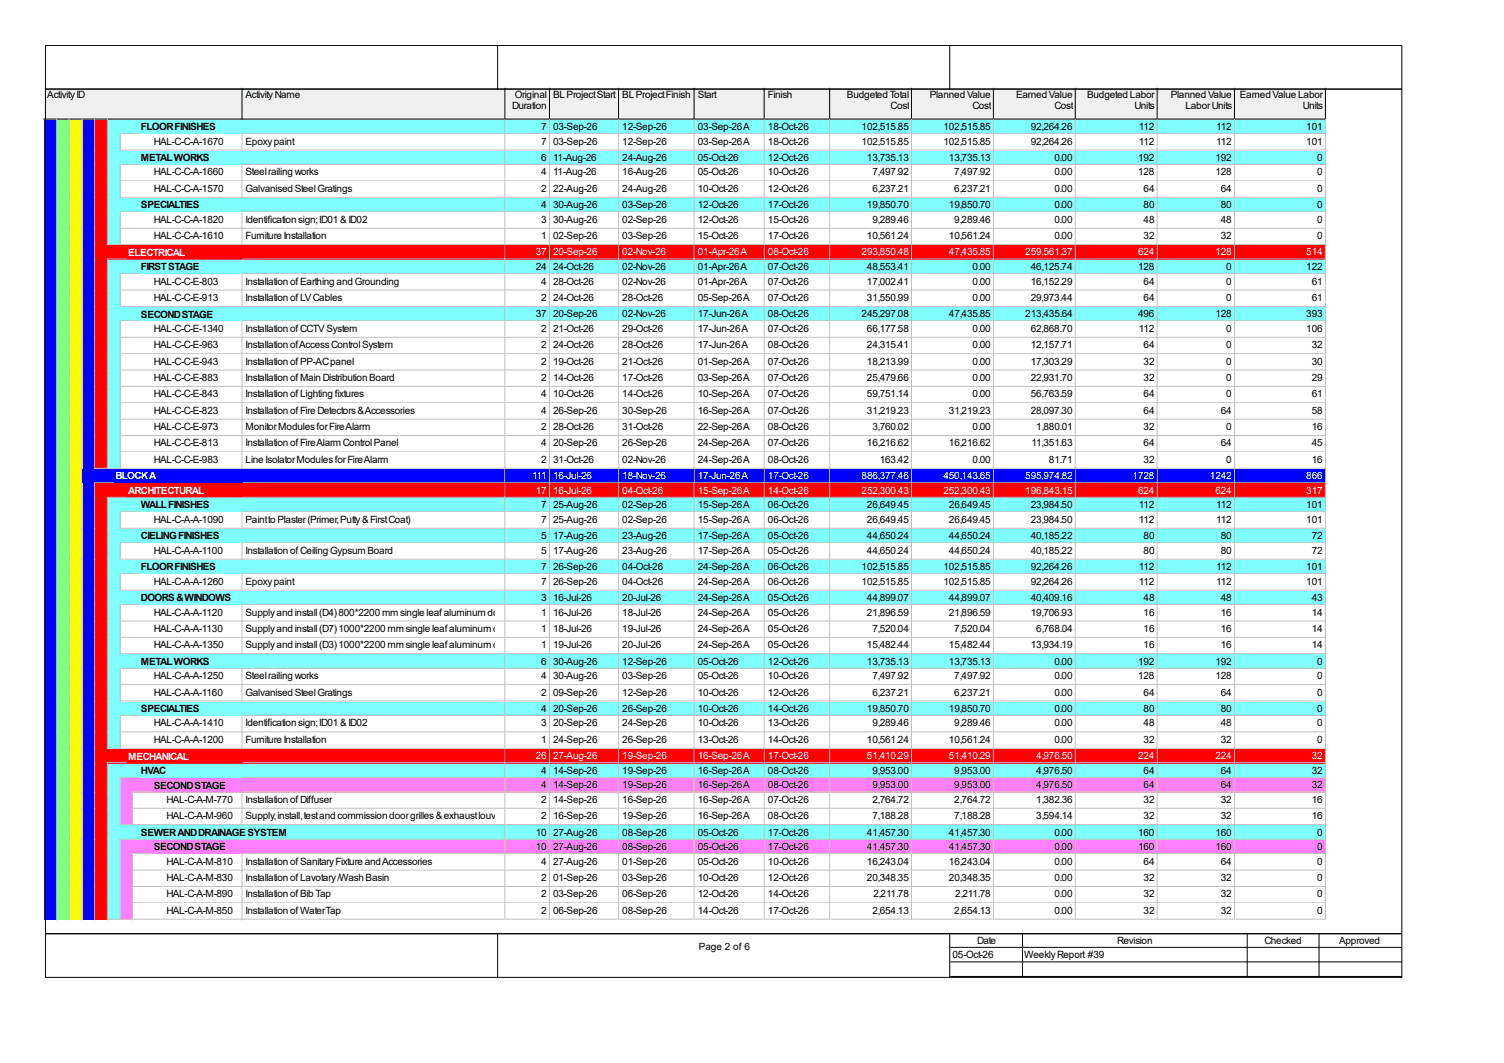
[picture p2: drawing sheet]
<svg xmlns="http://www.w3.org/2000/svg" width="420mm" height="297mm" viewBox="0 0 420 297" stroke-linecap="round" stroke-linejoin="round" font-family="sans-serif">
<defs><g id="words">
<g font-size="2.8">
<text x="13.2" y="27.4">Activity ID</text>
<text x="68.6" y="27.4">Activity Name</text>
<text x="143.8" y="27.4">Original</text>
<text x="154.4" y="27.4">BL Project Start</text>
<text x="173.8" y="27.4">BL Project Finish</text>
<text x="194.9" y="27.4">Start</text>
<text x="214.4" y="27.4">Finish</text>
<text x="236.5" y="27.4">Budgeted Total</text>
<text x="259.6" y="27.4">Planned Value</text>
<text x="283.8" y="27.4">Earned Value</text>
<text x="303.6" y="27.4">Budgeted Labor</text>
<text x="326.9" y="27.4">Planned Value</text>
<text x="346.2" y="27.4">Earned Value Labor</text>
<text x="143" y="30.5">Duration</text>
<text x="248.7" y="30.5">Cost</text>
<text x="271.6" y="30.5">Cost</text>
<text x="294.4" y="30.5">Cost</text>
<text x="316.8" y="30.5">Units</text>
<text x="331" y="30.5">Labor Units</text>
<text x="363.8" y="30.5">Units</text>
<text x="39.4" y="36.4">FLOOR FINISHES</text>
<text x="42.9" y="40.4">HAL-C-C-A-1670</text>
<text x="68.6" y="40.4">Epoxy paint</text>
<text x="151.1" y="36.3">7</text>
<text x="151.1" y="40.4">7</text>
<text x="154.4" y="36.3">03-Sep-26</text>
<text x="154.4" y="40.4">03-Sep-26</text>
<text x="173.8" y="36.3">12-Sep-26</text>
<text x="173.8" y="40.4">12-Sep-26</text>
<text x="194.9" y="36.3">03-Sep-26 A</text>
<text x="194.9" y="40.4">03-Sep-26 A</text>
<text x="214.4" y="36.3">18-Oct-26</text>
<text x="214.4" y="40.4">18-Oct-26</text>
<text x="240.6" y="36.3">102,515.85</text>
<text x="240.6" y="40.4">102,515.85</text>
<text x="263.4" y="36.3">102,515.85</text>
<text x="263.4" y="40.4">102,515.85</text>
<text x="287.8" y="36.3">92,264.26</text>
<text x="287.8" y="40.4">92,264.26</text>
<text x="318.1" y="36.3">112</text>
<text x="318.1" y="40.4">112</text>
<text x="339.6" y="36.3">112</text>
<text x="339.6" y="40.4">112</text>
<text x="364.8" y="36.3">101</text>
<text x="364.8" y="40.4">101</text>
<text x="39.4" y="45">METAL WORKS</text>
<text x="151.1" y="45">6</text>
<text x="154.4" y="45">11-Aug-26</text>
<text x="173.8" y="45">24-Aug-26</text>
<text x="194.9" y="45">05-Oct-26</text>
<text x="214.4" y="45">12-Oct-26</text>
<text x="242.1" y="45">13,735.13</text>
<text x="265" y="45">13,735.13</text>
<text x="294.4" y="45">0.00</text>
<text x="317.8" y="45">192</text>
<text x="339.4" y="45">192</text>
<text x="367.8" y="45">0</text>
<text x="42.9" y="49">HAL-C-C-A-1660</text>
<text x="42.9" y="53.6">HAL-C-C-A-1570</text>
<text x="68.6" y="49">Steel railing works</text>
<text x="68.6" y="53.6">Galvanised Steel Gratings</text>
<text x="151.1" y="49">4</text>
<text x="151.1" y="53.6">2</text>
<text x="154.4" y="49">11-Aug-26</text>
<text x="154.4" y="53.6">22-Aug-26</text>
<text x="173.8" y="49">16-Aug-26</text>
<text x="173.8" y="53.6">24-Aug-26</text>
<text x="194.9" y="49">05-Oct-26</text>
<text x="194.9" y="53.6">10-Oct-26</text>
<text x="214.4" y="49">10-Oct-26</text>
<text x="214.4" y="53.6">12-Oct-26</text>
<text x="243.6" y="49">7,497.92</text>
<text x="243.6" y="53.6">6,237.21</text>
<text x="266.5" y="49">7,497.92</text>
<text x="266.5" y="53.6">6,237.21</text>
<text x="294.4" y="49">0.00</text>
<text x="294.4" y="53.6">0.00</text>
<text x="317.8" y="49">128</text>
<text x="319.3" y="53.6">64</text>
<text x="339.4" y="49">128</text>
<text x="340.9" y="53.6">64</text>
<text x="367.8" y="49">0</text>
<text x="367.8" y="53.6">0</text>
<text x="39.4" y="58.3">SPECIALTIES</text>
<text x="151.1" y="58.2">4</text>
<text x="154.4" y="58.2">30-Aug-26</text>
<text x="173.8" y="58.2">03-Sep-26</text>
<text x="194.9" y="58.2">12-Oct-26</text>
<text x="214.4" y="58.2">17-Oct-26</text>
<text x="242.1" y="58.2">19,850.70</text>
<text x="265" y="58.2">19,850.70</text>
<text x="294.4" y="58.2">0.00</text>
<text x="319.3" y="58.2">80</text>
<text x="340.9" y="58.2">80</text>
<text x="367.8" y="58.2">0</text>
<text x="42.9" y="62.2">HAL-C-C-A-1820</text>
<text x="68.6" y="62.2">Identification sign; ID01 &amp; ID02</text>
<text x="151.1" y="62.2">3</text>
<text x="154.4" y="62.2">30-Aug-26</text>
<text x="173.8" y="62.2">02-Sep-26</text>
<text x="194.9" y="62.2">12-Oct-26</text>
<text x="214.4" y="62.2">15-Oct-26</text>
<text x="243.6" y="62.2">9,289.46</text>
<text x="266.5" y="62.2">9,289.46</text>
<text x="294.4" y="62.2">0.00</text>
<text x="319.3" y="62.2">48</text>
<text x="340.9" y="62.2">48</text>
<text x="367.8" y="62.2">0</text>
<text x="42.9" y="66.8">HAL-C-C-A-1610</text>
<text x="68.6" y="66.8">Furniture Installation</text>
<text x="151.1" y="66.8">1</text>
<text x="154.4" y="66.8">02-Sep-26</text>
<text x="173.8" y="66.8">03-Sep-26</text>
<text x="194.9" y="66.8">15-Oct-26</text>
<text x="214.4" y="66.8">17-Oct-26</text>
<text x="242.1" y="66.8">10,561.24</text>
<text x="265" y="66.8">10,561.24</text>
<text x="294.4" y="66.8">0.00</text>
<text x="319.3" y="66.8">32</text>
<text x="340.9" y="66.8">32</text>
<text x="367.8" y="66.8">0</text>
<text x="39.4" y="75.5">FIRST STAGE</text>
<text x="149.6" y="75.4">24</text>
<text x="154.4" y="75.4">24-Oct-26</text>
<text x="173.8" y="75.4">02-Nov-26</text>
<text x="194.9" y="75.4">01-Apr-26 A</text>
<text x="214.4" y="75.4">07-Oct-26</text>
<text x="242.1" y="75.4">48,553.41</text>
<text x="271.6" y="75.4">0.00</text>
<text x="287.8" y="75.4">46,125.74</text>
<text x="317.8" y="75.4">128</text>
<text x="342.4" y="75.4">0</text>
<text x="364.8" y="75.4">122</text>
<text x="42.9" y="79.5">HAL-C-C-E-803</text>
<text x="68.6" y="79.5">Installation of Earthing and Grounding</text>
<text x="151.1" y="79.5">4</text>
<text x="154.4" y="79.5">28-Oct-26</text>
<text x="173.8" y="79.5">02-Nov-26</text>
<text x="194.9" y="79.5">01-Apr-26 A</text>
<text x="214.4" y="79.5">07-Oct-26</text>
<text x="242.1" y="79.5">17,002.41</text>
<text x="271.6" y="79.5">0.00</text>
<text x="287.8" y="79.5">16,152.29</text>
<text x="319.3" y="79.5">64</text>
<text x="342.4" y="79.5">0</text>
<text x="366.3" y="79.5">61</text>
<text x="39.4" y="88.7">SECOND STAGE</text>
<text x="42.9" y="84.1">HAL-C-C-E-913</text>
<text x="68.6" y="84.1">Installation of LV Cables</text>
<text x="149.6" y="88.6">37</text>
<text x="151.1" y="84.1">2</text>
<text x="154.4" y="84.1">24-Oct-26</text>
<text x="154.4" y="88.6">20-Sep-26</text>
<text x="173.8" y="84.1">28-Oct-26</text>
<text x="173.8" y="88.6">02-Nov-26</text>
<text x="194.9" y="84.1">05-Sep-26 A</text>
<text x="194.9" y="88.6">17-Jun-26 A</text>
<text x="214.4" y="84.1">07-Oct-26</text>
<text x="214.4" y="88.6">08-Oct-26</text>
<text x="240.6" y="88.6">245,297.08</text>
<text x="242.1" y="84.1">31,550.99</text>
<text x="265" y="88.6">47,435.85</text>
<text x="271.6" y="84.1">0.00</text>
<text x="286.3" y="88.6">213,435.64</text>
<text x="287.8" y="84.1">29,973.44</text>
<text x="317.8" y="88.6">496</text>
<text x="319.3" y="84.1">64</text>
<text x="339.4" y="88.6">128</text>
<text x="342.4" y="84.1">0</text>
<text x="364.8" y="88.6">393</text>
<text x="366.3" y="84.1">61</text>
<text x="42.9" y="92.7">HAL-C-C-E-1340</text>
<text x="68.6" y="92.7">Installation of CCTV System</text>
<text x="151.1" y="92.7">2</text>
<text x="154.4" y="92.7">21-Oct-26</text>
<text x="173.8" y="92.7">29-Oct-26</text>
<text x="194.9" y="92.7">17-Jun-26 A</text>
<text x="214.4" y="92.7">07-Oct-26</text>
<text x="242.1" y="92.7">66,177.58</text>
<text x="271.6" y="92.7">0.00</text>
<text x="287.8" y="92.7">62,868.70</text>
<text x="318.1" y="92.7">112</text>
<text x="342.4" y="92.7">0</text>
<text x="364.8" y="92.7">106</text>
<text x="42.9" y="97.3">HAL-C-C-E-963</text>
<text x="42.9" y="101.9">HAL-C-C-E-943</text>
<text x="68.6" y="97.3">Installation of Access Control System</text>
<text x="68.6" y="101.9">Installation of PP-AC panel</text>
<text x="151.1" y="97.3">2</text>
<text x="151.1" y="101.9">2</text>
<text x="154.4" y="97.3">24-Oct-26</text>
<text x="154.4" y="101.9">19-Oct-26</text>
<text x="173.8" y="97.3">28-Oct-26</text>
<text x="173.8" y="101.9">21-Oct-26</text>
<text x="194.9" y="97.3">17-Jun-26 A</text>
<text x="194.9" y="101.9">01-Sep-26 A</text>
<text x="214.4" y="97.3">08-Oct-26</text>
<text x="214.4" y="101.9">07-Oct-26</text>
<text x="242.1" y="97.3">24,315.41</text>
<text x="242.1" y="101.9">18,213.99</text>
<text x="271.6" y="97.3">0.00</text>
<text x="271.6" y="101.9">0.00</text>
<text x="287.8" y="97.3">12,157.71</text>
<text x="287.8" y="101.9">17,303.29</text>
<text x="319.3" y="97.3">64</text>
<text x="319.3" y="101.9">32</text>
<text x="342.4" y="97.3">0</text>
<text x="342.4" y="101.9">0</text>
<text x="366.3" y="97.3">32</text>
<text x="366.3" y="101.9">30</text>
<text x="42.9" y="106.4">HAL-C-C-E-883</text>
<text x="68.6" y="106.4">Installation of Main Distribution Board</text>
<text x="151.1" y="106.4">2</text>
<text x="154.4" y="106.4">14-Oct-26</text>
<text x="173.8" y="106.4">17-Oct-26</text>
<text x="194.9" y="106.4">03-Sep-26 A</text>
<text x="214.4" y="106.4">07-Oct-26</text>
<text x="242.1" y="106.4">25,479.66</text>
<text x="271.6" y="106.4">0.00</text>
<text x="287.8" y="106.4">22,931.70</text>
<text x="319.3" y="106.4">32</text>
<text x="342.4" y="106.4">0</text>
<text x="366.3" y="106.4">29</text>
<text x="42.9" y="111">HAL-C-C-E-843</text>
<text x="68.6" y="111">Installation of Lighting fixtures</text>
<text x="151.1" y="111">4</text>
<text x="154.4" y="111">10-Oct-26</text>
<text x="173.8" y="111">14-Oct-26</text>
<text x="194.9" y="111">10-Sep-26 A</text>
<text x="214.4" y="111">07-Oct-26</text>
<text x="242.1" y="111">59,751.14</text>
<text x="271.6" y="111">0.00</text>
<text x="287.8" y="111">56,763.59</text>
<text x="319.3" y="111">64</text>
<text x="342.4" y="111">0</text>
<text x="366.3" y="111">61</text>
<text x="42.9" y="115.6">HAL-C-C-E-823</text>
<text x="68.6" y="115.6">Installation of Fire Detectors &amp; Accessories</text>
<text x="151.1" y="115.6">4</text>
<text x="154.4" y="115.6">26-Sep-26</text>
<text x="173.8" y="115.6">30-Sep-26</text>
<text x="194.9" y="115.6">16-Sep-26 A</text>
<text x="214.4" y="115.6">07-Oct-26</text>
<text x="242.1" y="115.6">31,219.23</text>
<text x="265" y="115.6">31,219.23</text>
<text x="287.8" y="115.6">28,097.30</text>
<text x="319.3" y="115.6">64</text>
<text x="340.9" y="115.6">64</text>
<text x="366.3" y="115.6">58</text>
<text x="42.9" y="120.1">HAL-C-C-E-973</text>
<text x="42.9" y="124.7">HAL-C-C-E-813</text>
<text x="68.6" y="120.1">Monitor Modules for Fire Alarm</text>
<text x="68.6" y="124.7">Installation of Fire Alarm Control Panel</text>
<text x="151.1" y="120.1">2</text>
<text x="151.1" y="124.7">4</text>
<text x="154.4" y="120.1">28-Oct-26</text>
<text x="154.4" y="124.7">20-Sep-26</text>
<text x="173.8" y="120.1">31-Oct-26</text>
<text x="173.8" y="124.7">26-Sep-26</text>
<text x="194.9" y="120.1">22-Sep-26 A</text>
<text x="194.9" y="124.7">24-Sep-26 A</text>
<text x="214.4" y="120.1">08-Oct-26</text>
<text x="214.4" y="124.7">07-Oct-26</text>
<text x="242.1" y="124.7">16,216.62</text>
<text x="243.6" y="120.1">3,760.02</text>
<text x="265" y="124.7">16,216.62</text>
<text x="271.6" y="120.1">0.00</text>
<text x="288.1" y="124.7">11,351.63</text>
<text x="289.3" y="120.1">1,880.01</text>
<text x="319.3" y="120.1">32</text>
<text x="319.3" y="124.7">64</text>
<text x="340.9" y="124.7">64</text>
<text x="342.4" y="120.1">0</text>
<text x="366.3" y="120.1">16</text>
<text x="366.3" y="124.7">45</text>
<text x="42.9" y="129.3">HAL-C-C-E-983</text>
<text x="68.6" y="129.3">Line Isolator Modules for Fire Alarm</text>
<text x="151.1" y="129.3">2</text>
<text x="154.4" y="129.3">31-Oct-26</text>
<text x="173.8" y="129.3">02-Nov-26</text>
<text x="194.9" y="129.3">24-Sep-26 A</text>
<text x="214.4" y="129.3">08-Oct-26</text>
<text x="245.7" y="129.3">163.42</text>
<text x="271.6" y="129.3">0.00</text>
<text x="292.9" y="129.3">81.71</text>
<text x="319.3" y="129.3">32</text>
<text x="342.4" y="129.3">0</text>
<text x="366.3" y="129.3">16</text>
<text x="39.4" y="142.1">WALL FINISHES</text>
<text x="151.1" y="142">7</text>
<text x="154.4" y="142">25-Aug-26</text>
<text x="173.8" y="142">02-Sep-26</text>
<text x="194.9" y="142">15-Sep-26 A</text>
<text x="214.4" y="142">06-Oct-26</text>
<text x="242.1" y="142">26,649.45</text>
<text x="265" y="142">26,649.45</text>
<text x="287.8" y="142">23,984.50</text>
<text x="318.1" y="142">112</text>
<text x="339.6" y="142">112</text>
<text x="364.8" y="142">101</text>
<text x="42.9" y="146.1">HAL-C-A-A-1090</text>
<text x="68.6" y="146.1">Paint to Plaster (Primer, Putty &amp; First Coat)</text>
<text x="151.1" y="146.1">7</text>
<text x="154.4" y="146.1">25-Aug-26</text>
<text x="173.8" y="146.1">02-Sep-26</text>
<text x="194.9" y="146.1">15-Sep-26 A</text>
<text x="214.4" y="146.1">06-Oct-26</text>
<text x="242.1" y="146.1">26,649.45</text>
<text x="265" y="146.1">26,649.45</text>
<text x="287.8" y="146.1">23,984.50</text>
<text x="318.1" y="146.1">112</text>
<text x="339.6" y="146.1">112</text>
<text x="364.8" y="146.1">101</text>
<text x="39.4" y="150.7">CIELING FINISHES</text>
<text x="42.9" y="154.7">HAL-C-A-A-1100</text>
<text x="68.6" y="154.7">Installation of Ceiling Gypsum Board</text>
<text x="151.1" y="150.6">5</text>
<text x="151.1" y="154.7">5</text>
<text x="154.4" y="150.6">17-Aug-26</text>
<text x="154.4" y="154.7">17-Aug-26</text>
<text x="173.8" y="150.6">23-Aug-26</text>
<text x="173.8" y="154.7">23-Aug-26</text>
<text x="194.9" y="150.6">17-Sep-26 A</text>
<text x="194.9" y="154.7">17-Sep-26 A</text>
<text x="214.4" y="150.6">05-Oct-26</text>
<text x="214.4" y="154.7">05-Oct-26</text>
<text x="242.1" y="150.6">44,650.24</text>
<text x="242.1" y="154.7">44,650.24</text>
<text x="265" y="150.6">44,650.24</text>
<text x="265" y="154.7">44,650.24</text>
<text x="287.8" y="150.6">40,185.22</text>
<text x="287.8" y="154.7">40,185.22</text>
<text x="319.3" y="150.6">80</text>
<text x="319.3" y="154.7">80</text>
<text x="340.9" y="150.6">80</text>
<text x="340.9" y="154.7">80</text>
<text x="366.3" y="150.6">72</text>
<text x="366.3" y="154.7">72</text>
<text x="39.4" y="159.3">FLOOR FINISHES</text>
<text x="151.1" y="159.3">7</text>
<text x="154.4" y="159.3">26-Sep-26</text>
<text x="173.8" y="159.3">04-Oct-26</text>
<text x="194.9" y="159.3">24-Sep-26 A</text>
<text x="214.4" y="159.3">06-Oct-26</text>
<text x="240.6" y="159.3">102,515.85</text>
<text x="263.4" y="159.3">102,515.85</text>
<text x="287.8" y="159.3">92,264.26</text>
<text x="318.1" y="159.3">112</text>
<text x="339.6" y="159.3">112</text>
<text x="364.8" y="159.3">101</text>
<text x="42.9" y="163.3">HAL-C-A-A-1260</text>
<text x="68.6" y="163.3">Epoxy paint</text>
<text x="151.1" y="163.3">7</text>
<text x="151.1" y="167.9">3</text>
<text x="154.4" y="163.3">26-Sep-26</text>
<text x="154.4" y="167.9">16-Jul-26</text>
<text x="173.8" y="163.3">04-Oct-26</text>
<text x="173.8" y="167.9">20-Jul-26</text>
<text x="194.9" y="163.3">24-Sep-26 A</text>
<text x="194.9" y="167.9">24-Sep-26 A</text>
<text x="214.4" y="163.3">06-Oct-26</text>
<text x="214.4" y="167.9">05-Oct-26</text>
<text x="240.6" y="163.3">102,515.85</text>
<text x="242.1" y="167.9">44,899.07</text>
<text x="263.4" y="163.3">102,515.85</text>
<text x="265" y="167.9">44,899.07</text>
<text x="287.8" y="163.3">92,264.26</text>
<text x="287.8" y="167.9">40,409.16</text>
<text x="318.1" y="163.3">112</text>
<text x="319.3" y="167.9">48</text>
<text x="339.6" y="163.3">112</text>
<text x="340.9" y="167.9">48</text>
<text x="364.8" y="163.3">101</text>
<text x="366.3" y="167.9">43</text>
<text x="39.4" y="168">DOORS &amp; WINDOWS</text>
<text x="42.9" y="172">HAL-C-A-A-1120</text>
<text x="68.6" y="172">Supply and install (D4) 800*2200 mm single leaf aluminum door with door1</text>
<text x="154.4" y="172">16-Jul-26</text>
<text x="173.8" y="172">18-Jul-26</text>
<text x="194.9" y="172">24-Sep-26 A</text>
<text x="214.4" y="172">05-Oct-26</text>
<text x="242.1" y="172">21,896.59</text>
<text x="265" y="172">21,896.59</text>
<text x="287.8" y="172">19,706.93</text>
<text x="319.3" y="172">16</text>
<text x="340.9" y="172">16</text>
<text x="366.3" y="172">14</text>
<text x="42.9" y="176.6">HAL-C-A-A-1130</text>
<text x="68.6" y="176.6">Supply and install (D7) 1000*2200 mm single leaf aluminum door with door</text>
<text x="151.1" y="176.6">1</text>
<text x="154.4" y="176.6">18-Jul-26</text>
<text x="173.8" y="176.6">19-Jul-26</text>
<text x="194.9" y="176.6">24-Sep-26 A</text>
<text x="214.4" y="176.6">05-Oct-26</text>
<text x="243.6" y="176.6">7,520.04</text>
<text x="266.5" y="176.6">7,520.04</text>
<text x="289.3" y="176.6">6,768.04</text>
<text x="319.3" y="176.6">16</text>
<text x="340.9" y="176.6">16</text>
<text x="366.3" y="176.6">14</text>
<text x="39.4" y="185.8">METAL WORKS</text>
<text x="42.9" y="181.1">HAL-C-A-A-1350</text>
<text x="68.6" y="181.1">Supply and install (D3) 1000*2200 mm single leaf aluminum door with door</text>
<text x="151.1" y="181.1">1</text>
<text x="151.1" y="185.7">6</text>
<text x="154.4" y="181.1">19-Jul-26</text>
<text x="154.4" y="185.7">30-Aug-26</text>
<text x="173.8" y="181.1">20-Jul-26</text>
<text x="173.8" y="185.7">12-Sep-26</text>
<text x="194.9" y="181.1">24-Sep-26 A</text>
<text x="194.9" y="185.7">05-Oct-26</text>
<text x="214.4" y="181.1">05-Oct-26</text>
<text x="214.4" y="185.7">12-Oct-26</text>
<text x="242.1" y="181.1">15,482.44</text>
<text x="242.1" y="185.7">13,735.13</text>
<text x="265" y="181.1">15,482.44</text>
<text x="265" y="185.7">13,735.13</text>
<text x="287.8" y="181.1">13,934.19</text>
<text x="294.4" y="185.7">0.00</text>
<text x="317.8" y="185.7">192</text>
<text x="319.3" y="181.1">16</text>
<text x="339.4" y="185.7">192</text>
<text x="340.9" y="181.1">16</text>
<text x="366.3" y="181.1">14</text>
<text x="367.8" y="185.7">0</text>
<text x="42.9" y="189.8">HAL-C-A-A-1250</text>
<text x="68.6" y="189.8">Steel railing works</text>
<text x="151.1" y="189.8">4</text>
<text x="154.4" y="189.8">30-Aug-26</text>
<text x="173.8" y="189.8">03-Sep-26</text>
<text x="194.9" y="189.8">05-Oct-26</text>
<text x="214.4" y="189.8">10-Oct-26</text>
<text x="243.6" y="189.8">7,497.92</text>
<text x="266.5" y="189.8">7,497.92</text>
<text x="294.4" y="189.8">0.00</text>
<text x="317.8" y="189.8">128</text>
<text x="339.4" y="189.8">128</text>
<text x="367.8" y="189.8">0</text>
<text x="42.9" y="194.4">HAL-C-A-A-1160</text>
<text x="68.6" y="194.4">Galvanised Steel Gratings</text>
<text x="151.1" y="194.4">2</text>
<text x="154.4" y="194.4">09-Sep-26</text>
<text x="173.8" y="194.4">12-Sep-26</text>
<text x="194.9" y="194.4">10-Oct-26</text>
<text x="214.4" y="194.4">12-Oct-26</text>
<text x="243.6" y="194.4">6,237.21</text>
<text x="266.5" y="194.4">6,237.21</text>
<text x="294.4" y="194.4">0.00</text>
<text x="319.3" y="194.4">64</text>
<text x="340.9" y="194.4">64</text>
<text x="367.8" y="194.4">0</text>
<text x="39.4" y="199">SPECIALTIES</text>
<text x="42.9" y="203">HAL-C-A-A-1410</text>
<text x="68.6" y="203">Identification sign; ID01 &amp; ID02</text>
<text x="151.1" y="198.9">4</text>
<text x="151.1" y="203">3</text>
<text x="154.4" y="198.9">20-Sep-26</text>
<text x="154.4" y="203">20-Sep-26</text>
<text x="173.8" y="198.9">26-Sep-26</text>
<text x="173.8" y="203">24-Sep-26</text>
<text x="194.9" y="198.9">10-Oct-26</text>
<text x="194.9" y="203">10-Oct-26</text>
<text x="214.4" y="198.9">14-Oct-26</text>
<text x="214.4" y="203">13-Oct-26</text>
<text x="242.1" y="198.9">19,850.70</text>
<text x="243.6" y="203">9,289.46</text>
<text x="265" y="198.9">19,850.70</text>
<text x="266.5" y="203">9,289.46</text>
<text x="294.4" y="198.9">0.00</text>
<text x="294.4" y="203">0.00</text>
<text x="319.3" y="198.9">80</text>
<text x="319.3" y="203">48</text>
<text x="340.9" y="198.9">80</text>
<text x="340.9" y="203">48</text>
<text x="367.8" y="198.9">0</text>
<text x="367.8" y="203">0</text>
<text x="42.9" y="207.6">HAL-C-A-A-1200</text>
<text x="68.6" y="207.6">Furniture Installation</text>
<text x="151.1" y="207.6">1</text>
<text x="154.4" y="207.6">24-Sep-26</text>
<text x="173.8" y="207.6">26-Sep-26</text>
<text x="194.9" y="207.6">13-Oct-26</text>
<text x="214.4" y="207.6">14-Oct-26</text>
<text x="242.1" y="207.6">10,561.24</text>
<text x="265" y="207.6">10,561.24</text>
<text x="294.4" y="207.6">0.00</text>
<text x="319.3" y="207.6">32</text>
<text x="340.9" y="207.6">32</text>
<text x="367.8" y="207.6">0</text>
<text x="39.4" y="216.3">HVAC</text>
<text x="42.9" y="220.3">SECOND STAGE</text>
<text x="151.1" y="216.2">4</text>
<text x="151.1" y="220.3">4</text>
<text x="154.4" y="216.2">14-Sep-26</text>
<text x="154.4" y="220.3">14-Sep-26</text>
<text x="173.8" y="216.2">19-Sep-26</text>
<text x="173.8" y="220.3">19-Sep-26</text>
<text x="194.9" y="216.2">16-Sep-26 A</text>
<text x="194.9" y="220.3">16-Sep-26 A</text>
<text x="214.4" y="216.2">08-Oct-26</text>
<text x="214.4" y="220.3">08-Oct-26</text>
<text x="243.6" y="216.2">9,953.00</text>
<text x="243.6" y="220.3">9,953.00</text>
<text x="266.5" y="216.2">9,953.00</text>
<text x="266.5" y="220.3">9,953.00</text>
<text x="289.3" y="216.2">4,976.50</text>
<text x="289.3" y="220.3">4,976.50</text>
<text x="319.3" y="216.2">64</text>
<text x="319.3" y="220.3">64</text>
<text x="340.9" y="216.2">64</text>
<text x="340.9" y="220.3">64</text>
<text x="366.3" y="216.2">32</text>
<text x="366.3" y="220.3">32</text>
<text x="46.5" y="224.3">HAL-C-A-M-770</text>
<text x="68.6" y="224.3">Installation of Diffuser</text>
<text x="151.1" y="224.3">2</text>
<text x="154.4" y="224.3">14-Sep-26</text>
<text x="173.8" y="224.3">16-Sep-26</text>
<text x="194.9" y="224.3">16-Sep-26 A</text>
<text x="214.4" y="224.3">07-Oct-26</text>
<text x="243.6" y="224.3">2,764.72</text>
<text x="266.5" y="224.3">2,764.72</text>
<text x="289.3" y="224.3">1,382.36</text>
<text x="319.3" y="224.3">32</text>
<text x="340.9" y="224.3">32</text>
<text x="366.3" y="224.3">16</text>
<text x="39.4" y="233.6">SEWER AND DRAINAGE SYSTEM</text>
<text x="46.5" y="228.9">HAL-C-A-M-960</text>
<text x="68.6" y="228.9">Supply, install, test and commission door grilles &amp; exhaust louvers</text>
<text x="149.6" y="233.5">10</text>
<text x="151.1" y="228.9">2</text>
<text x="154.4" y="228.9">16-Sep-26</text>
<text x="154.4" y="233.5">27-Aug-26</text>
<text x="173.8" y="228.9">19-Sep-26</text>
<text x="173.8" y="233.5">08-Sep-26</text>
<text x="194.9" y="228.9">16-Sep-26 A</text>
<text x="194.9" y="233.5">05-Oct-26</text>
<text x="214.4" y="228.9">08-Oct-26</text>
<text x="214.4" y="233.5">17-Oct-26</text>
<text x="242.1" y="233.5">41,457.30</text>
<text x="243.6" y="228.9">7,188.28</text>
<text x="265" y="233.5">41,457.30</text>
<text x="266.5" y="228.9">7,188.28</text>
<text x="289.3" y="228.9">3,594.14</text>
<text x="294.4" y="233.5">0.00</text>
<text x="317.8" y="233.5">160</text>
<text x="319.3" y="228.9">32</text>
<text x="339.4" y="233.5">160</text>
<text x="340.9" y="228.9">32</text>
<text x="366.3" y="228.9">16</text>
<text x="367.8" y="233.5">0</text>
<text x="42.9" y="237.6">SECOND STAGE</text>
<text x="149.6" y="237.5">10</text>
<text x="154.4" y="237.5">27-Aug-26</text>
<text x="173.8" y="237.5">08-Sep-26</text>
<text x="194.9" y="237.5">05-Oct-26</text>
<text x="214.4" y="237.5">17-Oct-26</text>
<text x="242.1" y="237.5">41,457.30</text>
<text x="265" y="237.5">41,457.30</text>
<text x="294.4" y="237.5">0.00</text>
<text x="317.8" y="237.5">160</text>
<text x="339.4" y="237.5">160</text>
<text x="367.8" y="237.5">0</text>
<text x="46.5" y="241.6">HAL-C-A-M-810</text>
<text x="68.6" y="241.6">Installation of Sanitary Fixture and Accessories</text>
<text x="151.1" y="241.6">4</text>
<text x="154.4" y="241.6">27-Aug-26</text>
<text x="173.8" y="241.6">01-Sep-26</text>
<text x="194.9" y="241.6">05-Oct-26</text>
<text x="214.4" y="241.6">10-Oct-26</text>
<text x="242.1" y="241.6">16,243.04</text>
<text x="265" y="241.6">16,243.04</text>
<text x="294.4" y="241.6">0.00</text>
<text x="319.3" y="241.6">64</text>
<text x="340.9" y="241.6">64</text>
<text x="367.8" y="241.6">0</text>
<text x="46.5" y="246.2">HAL-C-A-M-830</text>
<text x="46.5" y="250.7">HAL-C-A-M-890</text>
<text x="68.6" y="246.2">Installation of Lavotary /Wash Basin</text>
<text x="68.6" y="250.7">Installation of Bib Tap</text>
<text x="151.1" y="246.2">2</text>
<text x="151.1" y="250.7">2</text>
<text x="154.4" y="246.2">01-Sep-26</text>
<text x="154.4" y="250.7">03-Sep-26</text>
<text x="173.8" y="246.2">03-Sep-26</text>
<text x="173.8" y="250.7">06-Sep-26</text>
<text x="194.9" y="246.2">10-Oct-26</text>
<text x="194.9" y="250.7">12-Oct-26</text>
<text x="214.4" y="246.2">12-Oct-26</text>
<text x="214.4" y="250.7">14-Oct-26</text>
<text x="242.1" y="246.2">20,348.35</text>
<text x="243.9" y="250.7">2,211.78</text>
<text x="265" y="246.2">20,348.35</text>
<text x="266.7" y="250.7">2,211.78</text>
<text x="294.4" y="246.2">0.00</text>
<text x="294.4" y="250.7">0.00</text>
<text x="319.3" y="246.2">32</text>
<text x="319.3" y="250.7">32</text>
<text x="340.9" y="246.2">32</text>
<text x="340.9" y="250.7">32</text>
<text x="367.8" y="246.2">0</text>
<text x="367.8" y="250.7">0</text>
<text x="46.5" y="255.3">HAL-C-A-M-850</text>
<text x="68.6" y="255.3">Installation of Water Tap</text>
<text x="151.1" y="255.3">2</text>
<text x="154.4" y="255.3">06-Sep-26</text>
<text x="173.8" y="255.3">08-Sep-26</text>
<text x="194.9" y="255.3">14-Oct-26</text>
<text x="214.4" y="255.3">17-Oct-26</text>
<text x="243.6" y="255.3">2,654.13</text>
<text x="266.5" y="255.3">2,654.13</text>
<text x="294.4" y="255.3">0.00</text>
<text x="319.3" y="255.3">32</text>
<text x="340.9" y="255.3">32</text>
<text x="367.8" y="255.3">0</text>
<text x="272.8" y="263.7">Date</text>
<text x="312" y="263.7">Revision</text>
<text x="353.1" y="263.7">Checked</text>
<text x="373.9" y="263.7">Approved</text>
<text x="195.1" y="265.5">Page 2 of 6</text>
<text x="266" y="267.8">05-Oct-26</text>
<text x="286" y="267.8">Weekly Report #39</text>
</g>
<g font-size="2.8" fill="#fff">
<text x="35.8" y="71.5">ELECTRICAL</text>
<text x="149.6" y="71.4">37</text>
<text x="154.4" y="71.4">20-Sep-26</text>
<text x="173.8" y="71.4">02-Nov-26</text>
<text x="194.9" y="71.4">01-Apr-26 A</text>
<text x="214.4" y="71.4">08-Oct-26</text>
<text x="240.6" y="71.4">293,850.48</text>
<text x="265" y="71.4">47,435.85</text>
<text x="286.3" y="71.4">259,561.37</text>
<text x="317.8" y="71.4">624</text>
<text x="339.4" y="71.4">128</text>
<text x="364.8" y="71.4">514</text>
<text x="32.3" y="133.9">BLOCK A</text>
<text x="148.6" y="133.9">111</text>
<text x="149.6" y="137.9">17</text>
<text x="154.4" y="133.9">16-Jul-26</text>
<text x="154.4" y="137.9">16-Jul-26</text>
<text x="173.8" y="133.9">18-Nov-26</text>
<text x="173.8" y="137.9">04-Oct-26</text>
<text x="194.9" y="133.9">17-Jun-26 A</text>
<text x="194.9" y="137.9">15-Sep-26 A</text>
<text x="214.4" y="133.9">17-Oct-26</text>
<text x="214.4" y="137.9">14-Oct-26</text>
<text x="240.6" y="133.9">886,377.46</text>
<text x="240.6" y="137.9">252,300.43</text>
<text x="263.4" y="133.9">450,143.65</text>
<text x="263.4" y="137.9">252,300.43</text>
<text x="286.3" y="133.9">595,974.82</text>
<text x="286.3" y="137.9">196,843.15</text>
<text x="316.3" y="133.9">1728</text>
<text x="317.8" y="137.9">624</text>
<text x="337.9" y="133.9">1242</text>
<text x="339.4" y="137.9">624</text>
<text x="364.8" y="133.9">866</text>
<text x="364.8" y="137.9">317</text>
<text x="35.8" y="138">ARCHITECTURAL</text>
<text x="35.8" y="212.2">MECHANICAL</text>
<text x="149.6" y="212.1">26</text>
<text x="154.4" y="212.1">27-Aug-26</text>
<text x="173.8" y="212.1">19-Sep-26</text>
<text x="194.9" y="212.1">16-Sep-26 A</text>
<text x="214.4" y="212.1">17-Oct-26</text>
<text x="242.1" y="212.1">51,410.29</text>
<text x="265" y="212.1">51,410.29</text>
<text x="289.3" y="212.1">4,976.50</text>
<text x="317.8" y="212.1">224</text>
<text x="339.4" y="212.1">224</text>
<text x="366.3" y="212.1">32</text>
</g>
</g></defs>
<path d="M12.4 24.6h55.4v8.9h-55.4z" fill="#f0f0f0"/>
<path d="M67.6 24.6v8.7h-55.4" fill="none" stroke="#000" stroke-width=".28"/>
<path d="M67.8 24.6h73.4v8.9h-73.4z" fill="#f0f0f0"/>
<path d="M141 24.6v8.7h-73.4" fill="none" stroke="#000" stroke-width=".28"/>
<path d="M141.2 24.6h12.5v8.9h-12.5z" fill="#f0f0f0"/>
<path d="M153.4 24.6v8.7h-12.4" fill="none" stroke="#000" stroke-width=".28"/>
<path d="M153.7 24.6h19.3v8.9h-19.3z" fill="#f0f0f0"/>
<path d="M172.7 24.6v8.7h-19.3" fill="none" stroke="#000" stroke-width=".28"/>
<path d="M173 24.6h21.1v8.9h-21.1z" fill="#f0f0f0"/>
<path d="M193.8 24.6v8.7h-21.1" fill="none" stroke="#000" stroke-width=".28"/>
<path d="M194.1 24.6h19.6v8.9h-19.6z" fill="#f0f0f0"/>
<path d="M213.4 24.6v8.7h-19.6" fill="none" stroke="#000" stroke-width=".28"/>
<path d="M213.7 24.6h18.2v8.9h-18.2z" fill="#f0f0f0"/>
<path d="M231.7 24.6v8.7h-18.3" fill="none" stroke="#000" stroke-width=".28"/>
<path d="M231.9 24.6h22.9v8.9h-22.9z" fill="#f0f0f0"/>
<path d="M254.5 24.6v8.7h-22.8" fill="none" stroke="#000" stroke-width=".28"/>
<path d="M254.8 24.6h22.9v8.9h-22.9z" fill="#f0f0f0"/>
<path d="M277.4 24.6v8.7h-22.9" fill="none" stroke="#000" stroke-width=".28"/>
<path d="M277.7 24.6h22.8v8.9h-22.8z" fill="#f0f0f0"/>
<path d="M300.3 24.6v8.7h-22.9" fill="none" stroke="#000" stroke-width=".28"/>
<path d="M300.5 24.6h22.9v8.9h-22.9z" fill="#f0f0f0"/>
<path d="M323.1 24.6v8.7h-22.8" fill="none" stroke="#000" stroke-width=".28"/>
<path d="M323.4 24.6h21.6v8.9h-21.6z" fill="#f0f0f0"/>
<path d="M344.7 24.6v8.7h-21.6" fill="none" stroke="#000" stroke-width=".28"/>
<path d="M345 24.6h25.4v8.9h-25.4z" fill="#f0f0f0"/>
<path d="M370.1 24.6v8.7h-25.4" fill="none" stroke="#000" stroke-width=".28"/>
<path d="M12.4 33.5h3.6v4.1h-3.6z" fill="#00f"/>
<path d="M15.8 33.3v4.3" fill="none" stroke="#c0c0c0" stroke-width=".28"/>
<path d="M16 33.5h3.6v4.1h-3.6z" fill="#80ff80"/>
<path d="M19.3 33.3v4.3" fill="none" stroke="#c0c0c0" stroke-width=".28"/>
<path d="M19.6 33.5h3.5v4.1h-3.5z" fill="#ff0"/>
<path d="M22.9 33.3v4.3" fill="none" stroke="#c0c0c0" stroke-width=".28"/>
<path d="M23.1 33.5h3.6v4.1h-3.6z" fill="#00f"/>
<path d="M26.4 33.3v4.3" fill="none" stroke="#c0c0c0" stroke-width=".28"/>
<path d="M26.7 33.5h3.5v4.1h-3.5z" fill="#f00"/>
<path d="M30 33.3v4.3" fill="none" stroke="#c0c0c0" stroke-width=".28"/>
<path d="M30.2 33.5h37.6v4.1h-37.6z" fill="#80ffff"/>
<path d="M33.5 37.3h34.3" fill="none" stroke="#c0c0c0" stroke-width=".28"/>
<g fill="#80ffff">
<path d="M67.8 33.5h73.4v4.1h-73.4z"/>
<path d="M39.1 33.8h101.4v3.5h-101.4z"/>
</g>
<path d="M141 33.3v4h-73.2" fill="none" stroke="#c0c0c0" stroke-width=".28"/>
<g fill="#80ffff">
<path d="M141.2 33.5h12.5v4.1h-12.5z"/>
<path d="M141.7 33.8h11.2v3.5h-11.2z"/>
</g>
<path d="M153.4 33.3v4h-12.2" fill="none" stroke="#c0c0c0" stroke-width=".28"/>
<g fill="#80ffff">
<path d="M153.7 33.5h19.3v4.1h-19.3z"/>
<path d="M154.2 33.8h18.1v3.5h-18.1z"/>
</g>
<path d="M172.7 33.3v4h-19" fill="none" stroke="#c0c0c0" stroke-width=".28"/>
<g fill="#80ffff">
<path d="M173 33.5h21.1v4.1h-21.1z"/>
<path d="M173.5 33.8h19.8v3.5h-19.8z"/>
</g>
<path d="M193.8 33.3v4h-20.8" fill="none" stroke="#c0c0c0" stroke-width=".28"/>
<g fill="#80ffff">
<path d="M194.1 33.5h19.6v4.1h-19.6z"/>
<path d="M194.6 33.8h18.3v3.5h-18.3z"/>
</g>
<path d="M213.4 33.3v4h-19.3" fill="none" stroke="#c0c0c0" stroke-width=".28"/>
<g fill="#80ffff">
<path d="M213.7 33.5h18.2v4.1h-18.2z"/>
<path d="M214.2 33.8h17v3.5h-17z"/>
</g>
<path d="M231.7 33.3v4h-18.1" fill="none" stroke="#c0c0c0" stroke-width=".28"/>
<g fill="#80ffff">
<path d="M231.9 33.5h22.9v4.1h-22.9z"/>
<path d="M232.5 33.8h21.5v3.5h-21.5z"/>
</g>
<path d="M254.5 33.3v4h-22.6" fill="none" stroke="#c0c0c0" stroke-width=".28"/>
<g fill="#80ffff">
<path d="M254.8 33.5h22.9v4.1h-22.9z"/>
<path d="M255.3 33.8h21.6v3.5h-21.6z"/>
</g>
<path d="M277.4 33.3v4h-22.6" fill="none" stroke="#c0c0c0" stroke-width=".28"/>
<g fill="#80ffff">
<path d="M277.7 33.5h22.8v4.1h-22.8z"/>
<path d="M278.2 33.8h21.6v3.5h-21.6z"/>
</g>
<path d="M300.3 33.3v4h-22.6" fill="none" stroke="#c0c0c0" stroke-width=".28"/>
<g fill="#80ffff">
<path d="M300.5 33.5h22.9v4.1h-22.9z"/>
<path d="M301 33.8h21.6v3.5h-21.6z"/>
</g>
<path d="M323.1 33.3v4h-22.6" fill="none" stroke="#c0c0c0" stroke-width=".28"/>
<g fill="#80ffff">
<path d="M323.4 33.5h21.6v4.1h-21.6z"/>
<path d="M323.9 33.8h20.3v3.5h-20.3z"/>
</g>
<path d="M344.7 33.3v4h-21.3" fill="none" stroke="#c0c0c0" stroke-width=".28"/>
<g fill="#80ffff">
<path d="M345 33.5h25.4v4.1h-25.4z"/>
<path d="M345.5 33.8h24.1v3.5h-24.1z"/>
</g>
<path d="M370.1 33.3v4h-25.1" fill="none" stroke="#c0c0c0" stroke-width=".28"/>
<path d="M12.4 37.6h3.6v4.6h-3.6z" fill="#00f"/>
<path d="M15.8 37.3v4.9" fill="none" stroke="#c0c0c0" stroke-width=".28"/>
<path d="M16 37.6h3.6v4.6h-3.6z" fill="#80ff80"/>
<path d="M19.3 37.3v4.9" fill="none" stroke="#c0c0c0" stroke-width=".28"/>
<path d="M19.6 37.6h3.5v4.6h-3.5z" fill="#ff0"/>
<path d="M22.9 37.3v4.9" fill="none" stroke="#c0c0c0" stroke-width=".28"/>
<path d="M23.1 37.6h3.6v4.6h-3.6z" fill="#00f"/>
<path d="M26.4 37.3v4.9" fill="none" stroke="#c0c0c0" stroke-width=".28"/>
<path d="M26.7 37.6h3.5v4.6h-3.5z" fill="#f00"/>
<path d="M30 37.3v4.9" fill="none" stroke="#c0c0c0" stroke-width=".28"/>
<path d="M30.2 37.6h3.6v4.6h-3.6z" fill="#80ffff"/>
<path d="M33.5 37.3v4.9" fill="none" stroke="#c0c0c0" stroke-width=".28"/>
<path d="M33.8 37.6h34v4.6h-34z" fill="#fff"/>
<path d="M67.6 37.3v4.9M33.5 41.9h34.3" fill="none" stroke="#c0c0c0" stroke-width=".28"/>
<g fill="#fff">
<path d="M67.8 37.6h73.4v4.6h-73.4z"/>
<path d="M68.3 37.8h72.2v4.1h-72.2z"/>
</g>
<path d="M141 37.3v4.6h-73.2" fill="none" stroke="#c0c0c0" stroke-width=".28"/>
<g fill="#fff">
<path d="M141.2 37.6h12.5v4.6h-12.5z"/>
<path d="M141.7 37.8h11.2v4.1h-11.2z"/>
</g>
<path d="M153.4 37.3v4.6h-12.2" fill="none" stroke="#c0c0c0" stroke-width=".28"/>
<g fill="#fff">
<path d="M153.7 37.6h19.3v4.6h-19.3z"/>
<path d="M154.2 37.8h18.1v4.1h-18.1z"/>
</g>
<path d="M172.7 37.3v4.6h-19" fill="none" stroke="#c0c0c0" stroke-width=".28"/>
<g fill="#fff">
<path d="M173 37.6h21.1v4.6h-21.1z"/>
<path d="M173.5 37.8h19.8v4.1h-19.8z"/>
</g>
<path d="M193.8 37.3v4.6h-20.8" fill="none" stroke="#c0c0c0" stroke-width=".28"/>
<g fill="#fff">
<path d="M194.1 37.6h19.6v4.6h-19.6z"/>
<path d="M194.6 37.8h18.3v4.1h-18.3z"/>
</g>
<path d="M213.4 37.3v4.6h-19.3" fill="none" stroke="#c0c0c0" stroke-width=".28"/>
<g fill="#fff">
<path d="M213.7 37.6h18.2v4.6h-18.2z"/>
<path d="M214.2 37.8h17v4.1h-17z"/>
</g>
<path d="M231.7 37.3v4.6h-18.1" fill="none" stroke="#c0c0c0" stroke-width=".28"/>
<g fill="#fff">
<path d="M231.9 37.6h22.9v4.6h-22.9z"/>
<path d="M232.5 37.8h21.5v4.1h-21.5z"/>
</g>
<path d="M254.5 37.3v4.6h-22.6" fill="none" stroke="#c0c0c0" stroke-width=".28"/>
<g fill="#fff">
<path d="M254.8 37.6h22.9v4.6h-22.9z"/>
<path d="M255.3 37.8h21.6v4.1h-21.6z"/>
</g>
<path d="M277.4 37.3v4.6h-22.6" fill="none" stroke="#c0c0c0" stroke-width=".28"/>
<g fill="#fff">
<path d="M277.7 37.6h22.8v4.6h-22.8z"/>
<path d="M278.2 37.8h21.6v4.1h-21.6z"/>
</g>
<path d="M300.3 37.3v4.6h-22.6" fill="none" stroke="#c0c0c0" stroke-width=".28"/>
<g fill="#fff">
<path d="M300.5 37.6h22.9v4.6h-22.9z"/>
<path d="M301 37.8h21.6v4.1h-21.6z"/>
</g>
<path d="M323.1 37.3v4.6h-22.6" fill="none" stroke="#c0c0c0" stroke-width=".28"/>
<g fill="#fff">
<path d="M323.4 37.6h21.6v4.6h-21.6z"/>
<path d="M323.9 37.8h20.3v4.1h-20.3z"/>
</g>
<path d="M344.7 37.3v4.6h-21.3" fill="none" stroke="#c0c0c0" stroke-width=".28"/>
<g fill="#fff">
<path d="M345 37.6h25.4v4.6h-25.4z"/>
<path d="M345.5 37.8h24.1v4.1h-24.1z"/>
</g>
<path d="M370.1 37.3v4.6h-25.1" fill="none" stroke="#c0c0c0" stroke-width=".28"/>
<path d="M12.4 42.2h3.6v4h-3.6z" fill="#00f"/>
<path d="M15.8 41.9v4.3" fill="none" stroke="#c0c0c0" stroke-width=".28"/>
<path d="M16 42.2h3.6v4h-3.6z" fill="#80ff80"/>
<path d="M19.3 41.9v4.3" fill="none" stroke="#c0c0c0" stroke-width=".28"/>
<path d="M19.6 42.2h3.5v4h-3.5z" fill="#ff0"/>
<path d="M22.9 41.9v4.3" fill="none" stroke="#c0c0c0" stroke-width=".28"/>
<path d="M23.1 42.2h3.6v4h-3.6z" fill="#00f"/>
<path d="M26.4 41.9v4.3" fill="none" stroke="#c0c0c0" stroke-width=".28"/>
<path d="M26.7 42.2h3.5v4h-3.5z" fill="#f00"/>
<path d="M30 41.9v4.3" fill="none" stroke="#c0c0c0" stroke-width=".28"/>
<path d="M30.2 42.2h37.6v4h-37.6z" fill="#80ffff"/>
<path d="M33.5 46h34.3" fill="none" stroke="#c0c0c0" stroke-width=".28"/>
<g fill="#80ffff">
<path d="M67.8 42.2h73.4v4h-73.4z"/>
<path d="M39.1 42.4h101.4v3.6h-101.4z"/>
</g>
<path d="M141 41.9v4.1h-73.2" fill="none" stroke="#c0c0c0" stroke-width=".28"/>
<g fill="#80ffff">
<path d="M141.2 42.2h12.5v4h-12.5z"/>
<path d="M141.7 42.4h11.2v3.6h-11.2z"/>
</g>
<path d="M153.4 41.9v4.1h-12.2" fill="none" stroke="#c0c0c0" stroke-width=".28"/>
<g fill="#80ffff">
<path d="M153.7 42.2h19.3v4h-19.3z"/>
<path d="M154.2 42.4h18.1v3.6h-18.1z"/>
</g>
<path d="M172.7 41.9v4.1h-19" fill="none" stroke="#c0c0c0" stroke-width=".28"/>
<g fill="#80ffff">
<path d="M173 42.2h21.1v4h-21.1z"/>
<path d="M173.5 42.4h19.8v3.6h-19.8z"/>
</g>
<path d="M193.8 41.9v4.1h-20.8" fill="none" stroke="#c0c0c0" stroke-width=".28"/>
<g fill="#80ffff">
<path d="M194.1 42.2h19.6v4h-19.6z"/>
<path d="M194.6 42.4h18.3v3.6h-18.3z"/>
</g>
<path d="M213.4 41.9v4.1h-19.3" fill="none" stroke="#c0c0c0" stroke-width=".28"/>
<g fill="#80ffff">
<path d="M213.7 42.2h18.2v4h-18.2z"/>
<path d="M214.2 42.4h17v3.6h-17z"/>
</g>
<path d="M231.7 41.9v4.1h-18.1" fill="none" stroke="#c0c0c0" stroke-width=".28"/>
<g fill="#80ffff">
<path d="M231.9 42.2h22.9v4h-22.9z"/>
<path d="M232.5 42.4h21.5v3.6h-21.5z"/>
</g>
<path d="M254.5 41.9v4.1h-22.6" fill="none" stroke="#c0c0c0" stroke-width=".28"/>
<g fill="#80ffff">
<path d="M254.8 42.2h22.9v4h-22.9z"/>
<path d="M255.3 42.4h21.6v3.6h-21.6z"/>
</g>
<path d="M277.4 41.9v4.1h-22.6" fill="none" stroke="#c0c0c0" stroke-width=".28"/>
<g fill="#80ffff">
<path d="M277.7 42.2h22.8v4h-22.8z"/>
<path d="M278.2 42.4h21.6v3.6h-21.6z"/>
</g>
<path d="M300.3 41.9v4.1h-22.6" fill="none" stroke="#c0c0c0" stroke-width=".28"/>
<g fill="#80ffff">
<path d="M300.5 42.2h22.9v4h-22.9z"/>
<path d="M301 42.4h21.6v3.6h-21.6z"/>
</g>
<path d="M323.1 41.9v4.1h-22.6" fill="none" stroke="#c0c0c0" stroke-width=".28"/>
<g fill="#80ffff">
<path d="M323.4 42.2h21.6v4h-21.6z"/>
<path d="M323.9 42.4h20.3v3.6h-20.3z"/>
</g>
<path d="M344.7 41.9v4.1h-21.3" fill="none" stroke="#c0c0c0" stroke-width=".28"/>
<g fill="#80ffff">
<path d="M345 42.2h25.4v4h-25.4z"/>
<path d="M345.5 42.4h24.1v3.6h-24.1z"/>
</g>
<path d="M370.1 41.9v4.1h-25.1" fill="none" stroke="#c0c0c0" stroke-width=".28"/>
<path d="M12.4 46.2h3.6v4.6h-3.6z" fill="#00f"/>
<path d="M15.8 46v4.8" fill="none" stroke="#c0c0c0" stroke-width=".28"/>
<path d="M16 46.2h3.6v4.6h-3.6z" fill="#80ff80"/>
<path d="M19.3 46v4.8" fill="none" stroke="#c0c0c0" stroke-width=".28"/>
<path d="M19.6 46.2h3.5v4.6h-3.5z" fill="#ff0"/>
<path d="M22.9 46v4.8" fill="none" stroke="#c0c0c0" stroke-width=".28"/>
<path d="M23.1 46.2h3.6v4.6h-3.6z" fill="#00f"/>
<path d="M26.4 46v4.8" fill="none" stroke="#c0c0c0" stroke-width=".28"/>
<path d="M26.7 46.2h3.5v4.6h-3.5z" fill="#f00"/>
<path d="M30 46v4.8" fill="none" stroke="#c0c0c0" stroke-width=".28"/>
<path d="M30.2 46.2h3.6v4.6h-3.6z" fill="#80ffff"/>
<path d="M33.5 46v4.8" fill="none" stroke="#c0c0c0" stroke-width=".28"/>
<path d="M33.8 46.2h34v4.6h-34z" fill="#fff"/>
<path d="M33.5 50.6h34.3M67.6 46v4.8" fill="none" stroke="#c0c0c0" stroke-width=".28"/>
<g fill="#fff">
<path d="M67.8 46.2h73.4v4.6h-73.4z"/>
<path d="M68.3 46.5h72.2v4h-72.2z"/>
</g>
<path d="M141 46v4.6h-73.2" fill="none" stroke="#c0c0c0" stroke-width=".28"/>
<g fill="#fff">
<path d="M141.2 46.2h12.5v4.6h-12.5z"/>
<path d="M141.7 46.5h11.2v4h-11.2z"/>
</g>
<path d="M153.4 46v4.6h-12.2" fill="none" stroke="#c0c0c0" stroke-width=".28"/>
<g fill="#fff">
<path d="M153.7 46.2h19.3v4.6h-19.3z"/>
<path d="M154.2 46.5h18.1v4h-18.1z"/>
</g>
<path d="M172.7 46v4.6h-19" fill="none" stroke="#c0c0c0" stroke-width=".28"/>
<g fill="#fff">
<path d="M173 46.2h21.1v4.6h-21.1z"/>
<path d="M173.5 46.5h19.8v4h-19.8z"/>
</g>
<path d="M193.8 46v4.6h-20.8" fill="none" stroke="#c0c0c0" stroke-width=".28"/>
<g fill="#fff">
<path d="M194.1 46.2h19.6v4.6h-19.6z"/>
<path d="M194.6 46.5h18.3v4h-18.3z"/>
</g>
<path d="M213.4 46v4.6h-19.3" fill="none" stroke="#c0c0c0" stroke-width=".28"/>
<g fill="#fff">
<path d="M213.7 46.2h18.2v4.6h-18.2z"/>
<path d="M214.2 46.5h17v4h-17z"/>
</g>
<path d="M231.7 46v4.6h-18.1" fill="none" stroke="#c0c0c0" stroke-width=".28"/>
<g fill="#fff">
<path d="M231.9 46.2h22.9v4.6h-22.9z"/>
<path d="M232.5 46.5h21.5v4h-21.5z"/>
</g>
<path d="M254.5 46v4.6h-22.6" fill="none" stroke="#c0c0c0" stroke-width=".28"/>
<g fill="#fff">
<path d="M254.8 46.2h22.9v4.6h-22.9z"/>
<path d="M255.3 46.5h21.6v4h-21.6z"/>
</g>
<path d="M277.4 46v4.6h-22.6" fill="none" stroke="#c0c0c0" stroke-width=".28"/>
<g fill="#fff">
<path d="M277.7 46.2h22.8v4.6h-22.8z"/>
<path d="M278.2 46.5h21.6v4h-21.6z"/>
</g>
<path d="M300.3 46v4.6h-22.6" fill="none" stroke="#c0c0c0" stroke-width=".28"/>
<g fill="#fff">
<path d="M300.5 46.2h22.9v4.6h-22.9z"/>
<path d="M301 46.5h21.6v4h-21.6z"/>
</g>
<path d="M323.1 46v4.6h-22.6" fill="none" stroke="#c0c0c0" stroke-width=".28"/>
<g fill="#fff">
<path d="M323.4 46.2h21.6v4.6h-21.6z"/>
<path d="M323.9 46.5h20.3v4h-20.3z"/>
</g>
<path d="M344.7 46v4.6h-21.3" fill="none" stroke="#c0c0c0" stroke-width=".28"/>
<g fill="#fff">
<path d="M345 46.2h25.4v4.6h-25.4z"/>
<path d="M345.5 46.5h24.1v4h-24.1z"/>
</g>
<path d="M370.1 46v4.6h-25.1" fill="none" stroke="#c0c0c0" stroke-width=".28"/>
<path d="M12.4 50.8h3.6v4.6h-3.6z" fill="#00f"/>
<path d="M15.8 50.6v4.8" fill="none" stroke="#c0c0c0" stroke-width=".28"/>
<path d="M16 50.8h3.6v4.6h-3.6z" fill="#80ff80"/>
<path d="M19.3 50.6v4.8" fill="none" stroke="#c0c0c0" stroke-width=".28"/>
<path d="M19.6 50.8h3.5v4.6h-3.5z" fill="#ff0"/>
<path d="M22.9 50.6v4.8" fill="none" stroke="#c0c0c0" stroke-width=".28"/>
<path d="M23.1 50.8h3.6v4.6h-3.6z" fill="#00f"/>
<path d="M26.4 50.6v4.8" fill="none" stroke="#c0c0c0" stroke-width=".28"/>
<path d="M26.7 50.8h3.5v4.6h-3.5z" fill="#f00"/>
<path d="M30 50.6v4.8" fill="none" stroke="#c0c0c0" stroke-width=".28"/>
<path d="M30.2 50.8h3.6v4.6h-3.6z" fill="#80ffff"/>
<path d="M33.5 50.6v4.8" fill="none" stroke="#c0c0c0" stroke-width=".28"/>
<path d="M33.8 50.8h34v4.6h-34z" fill="#fff"/>
<path d="M33.5 55.1h34.3M67.6 50.6v4.8" fill="none" stroke="#c0c0c0" stroke-width=".28"/>
<g fill="#fff">
<path d="M67.8 50.8h73.4v4.6h-73.4z"/>
<path d="M68.3 51.1h72.2v4h-72.2z"/>
</g>
<path d="M141 50.6v4.5h-73.2" fill="none" stroke="#c0c0c0" stroke-width=".28"/>
<g fill="#fff">
<path d="M141.2 50.8h12.5v4.6h-12.5z"/>
<path d="M141.7 51.1h11.2v4h-11.2z"/>
</g>
<path d="M153.4 50.6v4.5h-12.2" fill="none" stroke="#c0c0c0" stroke-width=".28"/>
<g fill="#fff">
<path d="M153.7 50.8h19.3v4.6h-19.3z"/>
<path d="M154.2 51.1h18.1v4h-18.1z"/>
</g>
<path d="M172.7 50.6v4.5h-19" fill="none" stroke="#c0c0c0" stroke-width=".28"/>
<g fill="#fff">
<path d="M173 50.8h21.1v4.6h-21.1z"/>
<path d="M173.5 51.1h19.8v4h-19.8z"/>
</g>
<path d="M193.8 50.6v4.5h-20.8" fill="none" stroke="#c0c0c0" stroke-width=".28"/>
<g fill="#fff">
<path d="M194.1 50.8h19.6v4.6h-19.6z"/>
<path d="M194.6 51.1h18.3v4h-18.3z"/>
</g>
<path d="M213.4 50.6v4.5h-19.3" fill="none" stroke="#c0c0c0" stroke-width=".28"/>
<g fill="#fff">
<path d="M213.7 50.8h18.2v4.6h-18.2z"/>
<path d="M214.2 51.1h17v4h-17z"/>
</g>
<path d="M231.7 50.6v4.5h-18.1" fill="none" stroke="#c0c0c0" stroke-width=".28"/>
<g fill="#fff">
<path d="M231.9 50.8h22.9v4.6h-22.9z"/>
<path d="M232.5 51.1h21.5v4h-21.5z"/>
</g>
<path d="M254.5 50.6v4.5h-22.6" fill="none" stroke="#c0c0c0" stroke-width=".28"/>
<g fill="#fff">
<path d="M254.8 50.8h22.9v4.6h-22.9z"/>
<path d="M255.3 51.1h21.6v4h-21.6z"/>
</g>
<path d="M277.4 50.6v4.5h-22.6" fill="none" stroke="#c0c0c0" stroke-width=".28"/>
<g fill="#fff">
<path d="M277.7 50.8h22.8v4.6h-22.8z"/>
<path d="M278.2 51.1h21.6v4h-21.6z"/>
</g>
<path d="M300.3 50.6v4.5h-22.6" fill="none" stroke="#c0c0c0" stroke-width=".28"/>
<g fill="#fff">
<path d="M300.5 50.8h22.9v4.6h-22.9z"/>
<path d="M301 51.1h21.6v4h-21.6z"/>
</g>
<path d="M323.1 50.6v4.5h-22.6" fill="none" stroke="#c0c0c0" stroke-width=".28"/>
<g fill="#fff">
<path d="M323.4 50.8h21.6v4.6h-21.6z"/>
<path d="M323.9 51.1h20.3v4h-20.3z"/>
</g>
<path d="M344.7 50.6v4.5h-21.3" fill="none" stroke="#c0c0c0" stroke-width=".28"/>
<g fill="#fff">
<path d="M345 50.8h25.4v4.6h-25.4z"/>
<path d="M345.5 51.1h24.1v4h-24.1z"/>
</g>
<path d="M370.1 50.6v4.5h-25.1" fill="none" stroke="#c0c0c0" stroke-width=".28"/>
<path d="M12.4 55.4h3.6v4h-3.6z" fill="#00f"/>
<path d="M15.8 55.1v4.3" fill="none" stroke="#c0c0c0" stroke-width=".28"/>
<path d="M16 55.4h3.6v4h-3.6z" fill="#80ff80"/>
<path d="M19.3 55.1v4.3" fill="none" stroke="#c0c0c0" stroke-width=".28"/>
<path d="M19.6 55.4h3.5v4h-3.5z" fill="#ff0"/>
<path d="M22.9 55.1v4.3" fill="none" stroke="#c0c0c0" stroke-width=".28"/>
<path d="M23.1 55.4h3.6v4h-3.6z" fill="#00f"/>
<path d="M26.4 55.1v4.3" fill="none" stroke="#c0c0c0" stroke-width=".28"/>
<path d="M26.7 55.4h3.5v4h-3.5z" fill="#f00"/>
<path d="M30 55.1v4.3" fill="none" stroke="#c0c0c0" stroke-width=".28"/>
<path d="M30.2 55.4h37.6v4h-37.6z" fill="#80ffff"/>
<path d="M33.5 59.2h34.3" fill="none" stroke="#c0c0c0" stroke-width=".28"/>
<g fill="#80ffff">
<path d="M67.8 55.4h73.4v4h-73.4z"/>
<path d="M39.1 55.6h101.4v3.6h-101.4z"/>
</g>
<path d="M141 55.1v4.1h-73.2" fill="none" stroke="#c0c0c0" stroke-width=".28"/>
<g fill="#80ffff">
<path d="M141.2 55.4h12.5v4h-12.5z"/>
<path d="M141.7 55.6h11.2v3.6h-11.2z"/>
</g>
<path d="M153.4 55.1v4.1h-12.2" fill="none" stroke="#c0c0c0" stroke-width=".28"/>
<g fill="#80ffff">
<path d="M153.7 55.4h19.3v4h-19.3z"/>
<path d="M154.2 55.6h18.1v3.6h-18.1z"/>
</g>
<path d="M172.7 55.1v4.1h-19" fill="none" stroke="#c0c0c0" stroke-width=".28"/>
<g fill="#80ffff">
<path d="M173 55.4h21.1v4h-21.1z"/>
<path d="M173.5 55.6h19.8v3.6h-19.8z"/>
</g>
<path d="M193.8 55.1v4.1h-20.8" fill="none" stroke="#c0c0c0" stroke-width=".28"/>
<g fill="#80ffff">
<path d="M194.1 55.4h19.6v4h-19.6z"/>
<path d="M194.6 55.6h18.3v3.6h-18.3z"/>
</g>
<path d="M213.4 55.1v4.1h-19.3" fill="none" stroke="#c0c0c0" stroke-width=".28"/>
<g fill="#80ffff">
<path d="M213.7 55.4h18.2v4h-18.2z"/>
<path d="M214.2 55.6h17v3.6h-17z"/>
</g>
<path d="M231.7 55.1v4.1h-18.1" fill="none" stroke="#c0c0c0" stroke-width=".28"/>
<g fill="#80ffff">
<path d="M231.9 55.4h22.9v4h-22.9z"/>
<path d="M232.5 55.6h21.5v3.6h-21.5z"/>
</g>
<path d="M254.5 55.1v4.1h-22.6" fill="none" stroke="#c0c0c0" stroke-width=".28"/>
<g fill="#80ffff">
<path d="M254.8 55.4h22.9v4h-22.9z"/>
<path d="M255.3 55.6h21.6v3.6h-21.6z"/>
</g>
<path d="M277.4 55.1v4.1h-22.6" fill="none" stroke="#c0c0c0" stroke-width=".28"/>
<g fill="#80ffff">
<path d="M277.7 55.4h22.8v4h-22.8z"/>
<path d="M278.2 55.6h21.6v3.6h-21.6z"/>
</g>
<path d="M300.3 55.1v4.1h-22.6" fill="none" stroke="#c0c0c0" stroke-width=".28"/>
<g fill="#80ffff">
<path d="M300.5 55.4h22.9v4h-22.9z"/>
<path d="M301 55.6h21.6v3.6h-21.6z"/>
</g>
<path d="M323.1 55.1v4.1h-22.6" fill="none" stroke="#c0c0c0" stroke-width=".28"/>
<g fill="#80ffff">
<path d="M323.4 55.4h21.6v4h-21.6z"/>
<path d="M323.9 55.6h20.3v3.6h-20.3z"/>
</g>
<path d="M344.7 55.1v4.1h-21.3" fill="none" stroke="#c0c0c0" stroke-width=".28"/>
<g fill="#80ffff">
<path d="M345 55.4h25.4v4h-25.4z"/>
<path d="M345.5 55.6h24.1v3.6h-24.1z"/>
</g>
<path d="M370.1 55.1v4.1h-25.1" fill="none" stroke="#c0c0c0" stroke-width=".28"/>
<path d="M12.4 59.4h3.6v4.6h-3.6z" fill="#00f"/>
<path d="M15.8 59.2v4.8" fill="none" stroke="#c0c0c0" stroke-width=".28"/>
<path d="M16 59.4h3.6v4.6h-3.6z" fill="#80ff80"/>
<path d="M19.3 59.2v4.8" fill="none" stroke="#c0c0c0" stroke-width=".28"/>
<path d="M19.6 59.4h3.5v4.6h-3.5z" fill="#ff0"/>
<path d="M22.9 59.2v4.8" fill="none" stroke="#c0c0c0" stroke-width=".28"/>
<path d="M23.1 59.4h3.6v4.6h-3.6z" fill="#00f"/>
<path d="M26.4 59.2v4.8" fill="none" stroke="#c0c0c0" stroke-width=".28"/>
<path d="M26.7 59.4h3.5v4.6h-3.5z" fill="#f00"/>
<path d="M30 59.2v4.8" fill="none" stroke="#c0c0c0" stroke-width=".28"/>
<path d="M30.2 59.4h3.6v4.6h-3.6z" fill="#80ffff"/>
<path d="M33.5 59.2v4.8" fill="none" stroke="#c0c0c0" stroke-width=".28"/>
<path d="M33.8 59.4h34v4.6h-34z" fill="#fff"/>
<path d="M67.6 59.2v4.8M33.5 63.8h34.3" fill="none" stroke="#c0c0c0" stroke-width=".28"/>
<g fill="#fff">
<path d="M67.8 59.4h73.4v4.6h-73.4z"/>
<path d="M68.3 59.7h72.2v4.1h-72.2z"/>
</g>
<path d="M141 59.2v4.6h-73.2" fill="none" stroke="#c0c0c0" stroke-width=".28"/>
<g fill="#fff">
<path d="M141.2 59.4h12.5v4.6h-12.5z"/>
<path d="M141.7 59.7h11.2v4.1h-11.2z"/>
</g>
<path d="M153.4 59.2v4.6h-12.2" fill="none" stroke="#c0c0c0" stroke-width=".28"/>
<g fill="#fff">
<path d="M153.7 59.4h19.3v4.6h-19.3z"/>
<path d="M154.2 59.7h18.1v4.1h-18.1z"/>
</g>
<path d="M172.7 59.2v4.6h-19" fill="none" stroke="#c0c0c0" stroke-width=".28"/>
<g fill="#fff">
<path d="M173 59.4h21.1v4.6h-21.1z"/>
<path d="M173.5 59.7h19.8v4.1h-19.8z"/>
</g>
<path d="M193.8 59.2v4.6h-20.8" fill="none" stroke="#c0c0c0" stroke-width=".28"/>
<g fill="#fff">
<path d="M194.1 59.4h19.6v4.6h-19.6z"/>
<path d="M194.6 59.7h18.3v4.1h-18.3z"/>
</g>
<path d="M213.4 59.2v4.6h-19.3" fill="none" stroke="#c0c0c0" stroke-width=".28"/>
<g fill="#fff">
<path d="M213.7 59.4h18.2v4.6h-18.2z"/>
<path d="M214.2 59.7h17v4.1h-17z"/>
</g>
<path d="M231.7 59.2v4.6h-18.1" fill="none" stroke="#c0c0c0" stroke-width=".28"/>
<g fill="#fff">
<path d="M231.9 59.4h22.9v4.6h-22.9z"/>
<path d="M232.5 59.7h21.5v4.1h-21.5z"/>
</g>
<path d="M254.5 59.2v4.6h-22.6" fill="none" stroke="#c0c0c0" stroke-width=".28"/>
<g fill="#fff">
<path d="M254.8 59.4h22.9v4.6h-22.9z"/>
<path d="M255.3 59.7h21.6v4.1h-21.6z"/>
</g>
<path d="M277.4 59.2v4.6h-22.6" fill="none" stroke="#c0c0c0" stroke-width=".28"/>
<g fill="#fff">
<path d="M277.7 59.4h22.8v4.6h-22.8z"/>
<path d="M278.2 59.7h21.6v4.1h-21.6z"/>
</g>
<path d="M300.3 59.2v4.6h-22.6" fill="none" stroke="#c0c0c0" stroke-width=".28"/>
<g fill="#fff">
<path d="M300.5 59.4h22.9v4.6h-22.9z"/>
<path d="M301 59.7h21.6v4.1h-21.6z"/>
</g>
<path d="M323.1 59.2v4.6h-22.6" fill="none" stroke="#c0c0c0" stroke-width=".28"/>
<g fill="#fff">
<path d="M323.4 59.4h21.6v4.6h-21.6z"/>
<path d="M323.9 59.7h20.3v4.1h-20.3z"/>
</g>
<path d="M344.7 59.2v4.6h-21.3" fill="none" stroke="#c0c0c0" stroke-width=".28"/>
<g fill="#fff">
<path d="M345 59.4h25.4v4.6h-25.4z"/>
<path d="M345.5 59.7h24.1v4.1h-24.1z"/>
</g>
<path d="M370.1 59.2v4.6h-25.1" fill="none" stroke="#c0c0c0" stroke-width=".28"/>
<path d="M12.4 64h3.6v4.6h-3.6z" fill="#00f"/>
<path d="M15.8 63.8v4.8" fill="none" stroke="#c0c0c0" stroke-width=".28"/>
<path d="M16 64h3.6v4.6h-3.6z" fill="#80ff80"/>
<path d="M19.3 63.8v4.8" fill="none" stroke="#c0c0c0" stroke-width=".28"/>
<path d="M19.6 64h3.5v4.6h-3.5z" fill="#ff0"/>
<path d="M22.9 63.8v4.8" fill="none" stroke="#c0c0c0" stroke-width=".28"/>
<path d="M23.1 64h3.6v4.6h-3.6z" fill="#00f"/>
<path d="M26.4 63.8v4.8" fill="none" stroke="#c0c0c0" stroke-width=".28"/>
<path d="M26.7 64h3.5v4.6h-3.5z" fill="#f00"/>
<path d="M30 63.8v4.8" fill="none" stroke="#c0c0c0" stroke-width=".28"/>
<path d="M30.2 64h3.6v4.6h-3.6z" fill="#80ffff"/>
<path d="M30 68.3h3.8M33.5 63.8v4.8" fill="none" stroke="#c0c0c0" stroke-width=".28"/>
<path d="M33.8 64h34v4.6h-34z" fill="#fff"/>
<path d="M33.5 68.3h34.3M67.6 63.8v4.8" fill="none" stroke="#c0c0c0" stroke-width=".28"/>
<g fill="#fff">
<path d="M67.8 64h73.4v4.6h-73.4z"/>
<path d="M68.3 64.3h72.2v4h-72.2z"/>
</g>
<path d="M141 63.8v4.5h-73.2" fill="none" stroke="#c0c0c0" stroke-width=".28"/>
<g fill="#fff">
<path d="M141.2 64h12.5v4.6h-12.5z"/>
<path d="M141.7 64.3h11.2v4h-11.2z"/>
</g>
<path d="M153.4 63.8v4.5h-12.2" fill="none" stroke="#c0c0c0" stroke-width=".28"/>
<g fill="#fff">
<path d="M153.7 64h19.3v4.6h-19.3z"/>
<path d="M154.2 64.3h18.1v4h-18.1z"/>
</g>
<path d="M172.7 63.8v4.5h-19" fill="none" stroke="#c0c0c0" stroke-width=".28"/>
<g fill="#fff">
<path d="M173 64h21.1v4.6h-21.1z"/>
<path d="M173.5 64.3h19.8v4h-19.8z"/>
</g>
<path d="M193.8 63.8v4.5h-20.8" fill="none" stroke="#c0c0c0" stroke-width=".28"/>
<g fill="#fff">
<path d="M194.1 64h19.6v4.6h-19.6z"/>
<path d="M194.6 64.3h18.3v4h-18.3z"/>
</g>
<path d="M213.4 63.8v4.5h-19.3" fill="none" stroke="#c0c0c0" stroke-width=".28"/>
<g fill="#fff">
<path d="M213.7 64h18.2v4.6h-18.2z"/>
<path d="M214.2 64.3h17v4h-17z"/>
</g>
<path d="M231.7 63.8v4.5h-18.1" fill="none" stroke="#c0c0c0" stroke-width=".28"/>
<g fill="#fff">
<path d="M231.9 64h22.9v4.6h-22.9z"/>
<path d="M232.5 64.3h21.5v4h-21.5z"/>
</g>
<path d="M254.5 63.8v4.5h-22.6" fill="none" stroke="#c0c0c0" stroke-width=".28"/>
<g fill="#fff">
<path d="M254.8 64h22.9v4.6h-22.9z"/>
<path d="M255.3 64.3h21.6v4h-21.6z"/>
</g>
<path d="M277.4 63.8v4.5h-22.6" fill="none" stroke="#c0c0c0" stroke-width=".28"/>
<g fill="#fff">
<path d="M277.7 64h22.8v4.6h-22.8z"/>
<path d="M278.2 64.3h21.6v4h-21.6z"/>
</g>
<path d="M300.3 63.8v4.5h-22.6" fill="none" stroke="#c0c0c0" stroke-width=".28"/>
<g fill="#fff">
<path d="M300.5 64h22.9v4.6h-22.9z"/>
<path d="M301 64.3h21.6v4h-21.6z"/>
</g>
<path d="M323.1 63.8v4.5h-22.6" fill="none" stroke="#c0c0c0" stroke-width=".28"/>
<g fill="#fff">
<path d="M323.4 64h21.6v4.6h-21.6z"/>
<path d="M323.9 64.3h20.3v4h-20.3z"/>
</g>
<path d="M344.7 63.8v4.5h-21.3" fill="none" stroke="#c0c0c0" stroke-width=".28"/>
<g fill="#fff">
<path d="M345 64h25.4v4.6h-25.4z"/>
<path d="M345.5 64.3h24.1v4h-24.1z"/>
</g>
<path d="M370.1 63.8v4.5h-25.1" fill="none" stroke="#c0c0c0" stroke-width=".28"/>
<path d="M12.4 68.6h3.6v4h-3.6z" fill="#00f"/>
<path d="M15.8 68.3v4.4" fill="none" stroke="#c0c0c0" stroke-width=".28"/>
<path d="M16 68.6h3.6v4h-3.6z" fill="#80ff80"/>
<path d="M19.3 68.3v4.4" fill="none" stroke="#c0c0c0" stroke-width=".28"/>
<path d="M19.6 68.6h3.5v4h-3.5z" fill="#ff0"/>
<path d="M22.9 68.3v4.4" fill="none" stroke="#c0c0c0" stroke-width=".28"/>
<path d="M23.1 68.6h3.6v4h-3.6z" fill="#00f"/>
<path d="M26.4 68.3v4.4" fill="none" stroke="#c0c0c0" stroke-width=".28"/>
<path d="M26.7 68.6h41.1v4h-41.1z" fill="#f00"/>
<path d="M30 72.4h37.8" fill="none" stroke="#c0c0c0" stroke-width=".28"/>
<g fill="#f00">
<path d="M67.8 68.6h73.4v4h-73.4z"/>
<path d="M35.6 68.8h104.9v3.6h-104.9z"/>
</g>
<path d="M141 68.3v4.1h-73.2" fill="none" stroke="#c0c0c0" stroke-width=".28"/>
<g fill="#f00">
<path d="M141.2 68.6h12.5v4h-12.5z"/>
<path d="M141.7 68.8h11.2v3.6h-11.2z"/>
</g>
<path d="M153.4 68.3v4.1h-12.2" fill="none" stroke="#c0c0c0" stroke-width=".28"/>
<g fill="#f00">
<path d="M153.7 68.6h19.3v4h-19.3z"/>
<path d="M154.2 68.8h18.1v3.6h-18.1z"/>
</g>
<path d="M172.7 68.3v4.1h-19" fill="none" stroke="#c0c0c0" stroke-width=".28"/>
<g fill="#f00">
<path d="M173 68.6h21.1v4h-21.1z"/>
<path d="M173.5 68.8h19.8v3.6h-19.8z"/>
</g>
<path d="M193.8 68.3v4.1h-20.8" fill="none" stroke="#c0c0c0" stroke-width=".28"/>
<g fill="#f00">
<path d="M194.1 68.6h19.6v4h-19.6z"/>
<path d="M194.6 68.8h18.3v3.6h-18.3z"/>
</g>
<path d="M213.4 68.3v4.1h-19.3" fill="none" stroke="#c0c0c0" stroke-width=".28"/>
<g fill="#f00">
<path d="M213.7 68.6h18.2v4h-18.2z"/>
<path d="M214.2 68.8h17v3.6h-17z"/>
</g>
<path d="M231.7 68.3v4.1h-18.1" fill="none" stroke="#c0c0c0" stroke-width=".28"/>
<g fill="#f00">
<path d="M231.9 68.6h22.9v4h-22.9z"/>
<path d="M232.5 68.8h21.5v3.6h-21.5z"/>
</g>
<path d="M254.5 68.3v4.1h-22.6" fill="none" stroke="#c0c0c0" stroke-width=".28"/>
<g fill="#f00">
<path d="M254.8 68.6h22.9v4h-22.9z"/>
<path d="M255.3 68.8h21.6v3.6h-21.6z"/>
</g>
<path d="M277.4 68.3v4.1h-22.6" fill="none" stroke="#c0c0c0" stroke-width=".28"/>
<g fill="#f00">
<path d="M277.7 68.6h22.8v4h-22.8z"/>
<path d="M278.2 68.8h21.6v3.6h-21.6z"/>
</g>
<path d="M300.3 68.3v4.1h-22.6" fill="none" stroke="#c0c0c0" stroke-width=".28"/>
<g fill="#f00">
<path d="M300.5 68.6h22.9v4h-22.9z"/>
<path d="M301 68.8h21.6v3.6h-21.6z"/>
</g>
<path d="M323.1 68.3v4.1h-22.6" fill="none" stroke="#c0c0c0" stroke-width=".28"/>
<g fill="#f00">
<path d="M323.4 68.6h21.6v4h-21.6z"/>
<path d="M323.9 68.8h20.3v3.6h-20.3z"/>
</g>
<path d="M344.7 68.3v4.1h-21.3" fill="none" stroke="#c0c0c0" stroke-width=".28"/>
<g fill="#f00">
<path d="M345 68.6h25.4v4h-25.4z"/>
<path d="M345.5 68.8h24.1v3.6h-24.1z"/>
</g>
<path d="M370.1 68.3v4.1h-25.1" fill="none" stroke="#c0c0c0" stroke-width=".28"/>
<path d="M12.4 72.6h3.6v4.1h-3.6z" fill="#00f"/>
<path d="M15.8 72.4v4.3" fill="none" stroke="#c0c0c0" stroke-width=".28"/>
<path d="M16 72.6h3.6v4.1h-3.6z" fill="#80ff80"/>
<path d="M19.3 72.4v4.3" fill="none" stroke="#c0c0c0" stroke-width=".28"/>
<path d="M19.6 72.6h3.5v4.1h-3.5z" fill="#ff0"/>
<path d="M22.9 72.4v4.3" fill="none" stroke="#c0c0c0" stroke-width=".28"/>
<path d="M23.1 72.6h3.6v4.1h-3.6z" fill="#00f"/>
<path d="M26.4 72.4v4.3" fill="none" stroke="#c0c0c0" stroke-width=".28"/>
<path d="M26.7 72.6h3.5v4.1h-3.5z" fill="#f00"/>
<path d="M30 72.4v4.3" fill="none" stroke="#c0c0c0" stroke-width=".28"/>
<path d="M30.2 72.6h37.6v4.1h-37.6z" fill="#80ffff"/>
<path d="M33.5 76.5h34.3" fill="none" stroke="#c0c0c0" stroke-width=".28"/>
<g fill="#80ffff">
<path d="M67.8 72.6h73.4v4.1h-73.4z"/>
<path d="M39.1 72.9h101.4v3.6h-101.4z"/>
</g>
<path d="M141 72.4v4.1h-73.2" fill="none" stroke="#c0c0c0" stroke-width=".28"/>
<g fill="#80ffff">
<path d="M141.2 72.6h12.5v4.1h-12.5z"/>
<path d="M141.7 72.9h11.2v3.6h-11.2z"/>
</g>
<path d="M153.4 72.4v4.1h-12.2" fill="none" stroke="#c0c0c0" stroke-width=".28"/>
<g fill="#80ffff">
<path d="M153.7 72.6h19.3v4.1h-19.3z"/>
<path d="M154.2 72.9h18.1v3.6h-18.1z"/>
</g>
<path d="M172.7 72.4v4.1h-19" fill="none" stroke="#c0c0c0" stroke-width=".28"/>
<g fill="#80ffff">
<path d="M173 72.6h21.1v4.1h-21.1z"/>
<path d="M173.5 72.9h19.8v3.6h-19.8z"/>
</g>
<path d="M193.8 72.4v4.1h-20.8" fill="none" stroke="#c0c0c0" stroke-width=".28"/>
<g fill="#80ffff">
<path d="M194.1 72.6h19.6v4.1h-19.6z"/>
<path d="M194.6 72.9h18.3v3.6h-18.3z"/>
</g>
<path d="M213.4 72.4v4.1h-19.3" fill="none" stroke="#c0c0c0" stroke-width=".28"/>
<g fill="#80ffff">
<path d="M213.7 72.6h18.2v4.1h-18.2z"/>
<path d="M214.2 72.9h17v3.6h-17z"/>
</g>
<path d="M231.7 72.4v4.1h-18.1" fill="none" stroke="#c0c0c0" stroke-width=".28"/>
<g fill="#80ffff">
<path d="M231.9 72.6h22.9v4.1h-22.9z"/>
<path d="M232.5 72.9h21.5v3.6h-21.5z"/>
</g>
<path d="M254.5 72.4v4.1h-22.6" fill="none" stroke="#c0c0c0" stroke-width=".28"/>
<g fill="#80ffff">
<path d="M254.8 72.6h22.9v4.1h-22.9z"/>
<path d="M255.3 72.9h21.6v3.6h-21.6z"/>
</g>
<path d="M277.4 72.4v4.1h-22.6" fill="none" stroke="#c0c0c0" stroke-width=".28"/>
<g fill="#80ffff">
<path d="M277.7 72.6h22.8v4.1h-22.8z"/>
<path d="M278.2 72.9h21.6v3.6h-21.6z"/>
</g>
<path d="M300.3 72.4v4.1h-22.6" fill="none" stroke="#c0c0c0" stroke-width=".28"/>
<g fill="#80ffff">
<path d="M300.5 72.6h22.9v4.1h-22.9z"/>
<path d="M301 72.9h21.6v3.6h-21.6z"/>
</g>
<path d="M323.1 72.4v4.1h-22.6" fill="none" stroke="#c0c0c0" stroke-width=".28"/>
<g fill="#80ffff">
<path d="M323.4 72.6h21.6v4.1h-21.6z"/>
<path d="M323.9 72.9h20.3v3.6h-20.3z"/>
</g>
<path d="M344.7 72.4v4.1h-21.3" fill="none" stroke="#c0c0c0" stroke-width=".28"/>
<g fill="#80ffff">
<path d="M345 72.6h25.4v4.1h-25.4z"/>
<path d="M345.5 72.9h24.1v3.6h-24.1z"/>
</g>
<path d="M370.1 72.4v4.1h-25.1" fill="none" stroke="#c0c0c0" stroke-width=".28"/>
<path d="M12.4 76.7h3.6v4.6h-3.6z" fill="#00f"/>
<path d="M15.8 76.5v4.8" fill="none" stroke="#c0c0c0" stroke-width=".28"/>
<path d="M16 76.7h3.6v4.6h-3.6z" fill="#80ff80"/>
<path d="M19.3 76.5v4.8" fill="none" stroke="#c0c0c0" stroke-width=".28"/>
<path d="M19.6 76.7h3.5v4.6h-3.5z" fill="#ff0"/>
<path d="M22.9 76.5v4.8" fill="none" stroke="#c0c0c0" stroke-width=".28"/>
<path d="M23.1 76.7h3.6v4.6h-3.6z" fill="#00f"/>
<path d="M26.4 76.5v4.8" fill="none" stroke="#c0c0c0" stroke-width=".28"/>
<path d="M26.7 76.7h3.5v4.6h-3.5z" fill="#f00"/>
<path d="M30 76.5v4.8" fill="none" stroke="#c0c0c0" stroke-width=".28"/>
<path d="M30.2 76.7h3.6v4.6h-3.6z" fill="#80ffff"/>
<path d="M33.5 76.5v4.8" fill="none" stroke="#c0c0c0" stroke-width=".28"/>
<path d="M33.8 76.7h34v4.6h-34z" fill="#fff"/>
<path d="M67.6 76.5v4.8M33.5 81h34.3" fill="none" stroke="#c0c0c0" stroke-width=".28"/>
<g fill="#fff">
<path d="M67.8 76.7h73.4v4.6h-73.4z"/>
<path d="M68.3 77h72.2v4h-72.2z"/>
</g>
<path d="M141 76.5v4.5h-73.2" fill="none" stroke="#c0c0c0" stroke-width=".28"/>
<g fill="#fff">
<path d="M141.2 76.7h12.5v4.6h-12.5z"/>
<path d="M141.7 77h11.2v4h-11.2z"/>
</g>
<path d="M153.4 76.5v4.5h-12.2" fill="none" stroke="#c0c0c0" stroke-width=".28"/>
<g fill="#fff">
<path d="M153.7 76.7h19.3v4.6h-19.3z"/>
<path d="M154.2 77h18.1v4h-18.1z"/>
</g>
<path d="M172.7 76.5v4.5h-19" fill="none" stroke="#c0c0c0" stroke-width=".28"/>
<g fill="#fff">
<path d="M173 76.7h21.1v4.6h-21.1z"/>
<path d="M173.5 77h19.8v4h-19.8z"/>
</g>
<path d="M193.8 76.5v4.5h-20.8" fill="none" stroke="#c0c0c0" stroke-width=".28"/>
<g fill="#fff">
<path d="M194.1 76.7h19.6v4.6h-19.6z"/>
<path d="M194.6 77h18.3v4h-18.3z"/>
</g>
<path d="M213.4 76.5v4.5h-19.3" fill="none" stroke="#c0c0c0" stroke-width=".28"/>
<g fill="#fff">
<path d="M213.7 76.7h18.2v4.6h-18.2z"/>
<path d="M214.2 77h17v4h-17z"/>
</g>
<path d="M231.7 76.5v4.5h-18.1" fill="none" stroke="#c0c0c0" stroke-width=".28"/>
<g fill="#fff">
<path d="M231.9 76.7h22.9v4.6h-22.9z"/>
<path d="M232.5 77h21.5v4h-21.5z"/>
</g>
<path d="M254.5 76.5v4.5h-22.6" fill="none" stroke="#c0c0c0" stroke-width=".28"/>
<g fill="#fff">
<path d="M254.8 76.7h22.9v4.6h-22.9z"/>
<path d="M255.3 77h21.6v4h-21.6z"/>
</g>
<path d="M277.4 76.5v4.5h-22.6" fill="none" stroke="#c0c0c0" stroke-width=".28"/>
<g fill="#fff">
<path d="M277.7 76.7h22.8v4.6h-22.8z"/>
<path d="M278.2 77h21.6v4h-21.6z"/>
</g>
<path d="M300.3 76.5v4.5h-22.6" fill="none" stroke="#c0c0c0" stroke-width=".28"/>
<g fill="#fff">
<path d="M300.5 76.7h22.9v4.6h-22.9z"/>
<path d="M301 77h21.6v4h-21.6z"/>
</g>
<path d="M323.1 76.5v4.5h-22.6" fill="none" stroke="#c0c0c0" stroke-width=".28"/>
<g fill="#fff">
<path d="M323.4 76.7h21.6v4.6h-21.6z"/>
<path d="M323.9 77h20.3v4h-20.3z"/>
</g>
<path d="M344.7 76.5v4.5h-21.3" fill="none" stroke="#c0c0c0" stroke-width=".28"/>
<g fill="#fff">
<path d="M345 76.7h25.4v4.6h-25.4z"/>
<path d="M345.5 77h24.1v4h-24.1z"/>
</g>
<path d="M370.1 76.5v4.5h-25.1" fill="none" stroke="#c0c0c0" stroke-width=".28"/>
<path d="M12.4 81.3h3.6v4.6h-3.6z" fill="#00f"/>
<path d="M15.8 81v4.9" fill="none" stroke="#c0c0c0" stroke-width=".28"/>
<path d="M16 81.3h3.6v4.6h-3.6z" fill="#80ff80"/>
<path d="M19.3 81v4.9" fill="none" stroke="#c0c0c0" stroke-width=".28"/>
<path d="M19.6 81.3h3.5v4.6h-3.5z" fill="#ff0"/>
<path d="M22.9 81v4.9" fill="none" stroke="#c0c0c0" stroke-width=".28"/>
<path d="M23.1 81.3h3.6v4.6h-3.6z" fill="#00f"/>
<path d="M26.4 81v4.9" fill="none" stroke="#c0c0c0" stroke-width=".28"/>
<path d="M26.7 81.3h3.5v4.6h-3.5z" fill="#f00"/>
<path d="M30 81v4.9" fill="none" stroke="#c0c0c0" stroke-width=".28"/>
<path d="M30.2 81.3h3.6v4.6h-3.6z" fill="#80ffff"/>
<path d="M33.5 81v4.9" fill="none" stroke="#c0c0c0" stroke-width=".28"/>
<path d="M33.8 81.3h34v4.6h-34z" fill="#fff"/>
<path d="M33.5 85.6h34.3M67.6 81v4.9" fill="none" stroke="#c0c0c0" stroke-width=".28"/>
<g fill="#fff">
<path d="M67.8 81.3h73.4v4.6h-73.4z"/>
<path d="M68.3 81.5h72.2v4.1h-72.2z"/>
</g>
<path d="M141 81v4.6h-73.2" fill="none" stroke="#c0c0c0" stroke-width=".28"/>
<g fill="#fff">
<path d="M141.2 81.3h12.5v4.6h-12.5z"/>
<path d="M141.7 81.5h11.2v4.1h-11.2z"/>
</g>
<path d="M153.4 81v4.6h-12.2" fill="none" stroke="#c0c0c0" stroke-width=".28"/>
<g fill="#fff">
<path d="M153.7 81.3h19.3v4.6h-19.3z"/>
<path d="M154.2 81.5h18.1v4.1h-18.1z"/>
</g>
<path d="M172.7 81v4.6h-19" fill="none" stroke="#c0c0c0" stroke-width=".28"/>
<g fill="#fff">
<path d="M173 81.3h21.1v4.6h-21.1z"/>
<path d="M173.5 81.5h19.8v4.1h-19.8z"/>
</g>
<path d="M193.8 81v4.6h-20.8" fill="none" stroke="#c0c0c0" stroke-width=".28"/>
<g fill="#fff">
<path d="M194.1 81.3h19.6v4.6h-19.6z"/>
<path d="M194.6 81.5h18.3v4.1h-18.3z"/>
</g>
<path d="M213.4 81v4.6h-19.3" fill="none" stroke="#c0c0c0" stroke-width=".28"/>
<g fill="#fff">
<path d="M213.7 81.3h18.2v4.6h-18.2z"/>
<path d="M214.2 81.5h17v4.1h-17z"/>
</g>
<path d="M231.7 81v4.6h-18.1" fill="none" stroke="#c0c0c0" stroke-width=".28"/>
<g fill="#fff">
<path d="M231.9 81.3h22.9v4.6h-22.9z"/>
<path d="M232.5 81.5h21.5v4.1h-21.5z"/>
</g>
<path d="M254.5 81v4.6h-22.6" fill="none" stroke="#c0c0c0" stroke-width=".28"/>
<g fill="#fff">
<path d="M254.8 81.3h22.9v4.6h-22.9z"/>
<path d="M255.3 81.5h21.6v4.1h-21.6z"/>
</g>
<path d="M277.4 81v4.6h-22.6" fill="none" stroke="#c0c0c0" stroke-width=".28"/>
<g fill="#fff">
<path d="M277.7 81.3h22.8v4.6h-22.8z"/>
<path d="M278.2 81.5h21.6v4.1h-21.6z"/>
</g>
<path d="M300.3 81v4.6h-22.6" fill="none" stroke="#c0c0c0" stroke-width=".28"/>
<g fill="#fff">
<path d="M300.5 81.3h22.9v4.6h-22.9z"/>
<path d="M301 81.5h21.6v4.1h-21.6z"/>
</g>
<path d="M323.1 81v4.6h-22.6" fill="none" stroke="#c0c0c0" stroke-width=".28"/>
<g fill="#fff">
<path d="M323.4 81.3h21.6v4.6h-21.6z"/>
<path d="M323.9 81.5h20.3v4.1h-20.3z"/>
</g>
<path d="M344.7 81v4.6h-21.3" fill="none" stroke="#c0c0c0" stroke-width=".28"/>
<g fill="#fff">
<path d="M345 81.3h25.4v4.6h-25.4z"/>
<path d="M345.5 81.5h24.1v4.1h-24.1z"/>
</g>
<path d="M370.1 81v4.6h-25.1" fill="none" stroke="#c0c0c0" stroke-width=".28"/>
<path d="M12.4 85.9h3.6v4h-3.6z" fill="#00f"/>
<path d="M15.8 85.6v4.3" fill="none" stroke="#c0c0c0" stroke-width=".28"/>
<path d="M16 85.9h3.6v4h-3.6z" fill="#80ff80"/>
<path d="M19.3 85.6v4.3" fill="none" stroke="#c0c0c0" stroke-width=".28"/>
<path d="M19.6 85.9h3.5v4h-3.5z" fill="#ff0"/>
<path d="M22.9 85.6v4.3" fill="none" stroke="#c0c0c0" stroke-width=".28"/>
<path d="M23.1 85.9h3.6v4h-3.6z" fill="#00f"/>
<path d="M26.4 85.6v4.3" fill="none" stroke="#c0c0c0" stroke-width=".28"/>
<path d="M26.7 85.9h3.5v4h-3.5z" fill="#f00"/>
<path d="M30 85.6v4.3" fill="none" stroke="#c0c0c0" stroke-width=".28"/>
<path d="M30.2 85.9h37.6v4h-37.6z" fill="#80ffff"/>
<path d="M33.5 89.7h34.3" fill="none" stroke="#c0c0c0" stroke-width=".28"/>
<g fill="#80ffff">
<path d="M67.8 85.9h73.4v4h-73.4z"/>
<path d="M39.1 86.1h101.4v3.6h-101.4z"/>
</g>
<path d="M141 85.6v4.1h-73.2" fill="none" stroke="#c0c0c0" stroke-width=".28"/>
<g fill="#80ffff">
<path d="M141.2 85.9h12.5v4h-12.5z"/>
<path d="M141.7 86.1h11.2v3.6h-11.2z"/>
</g>
<path d="M153.4 85.6v4.1h-12.2" fill="none" stroke="#c0c0c0" stroke-width=".28"/>
<g fill="#80ffff">
<path d="M153.7 85.9h19.3v4h-19.3z"/>
<path d="M154.2 86.1h18.1v3.6h-18.1z"/>
</g>
<path d="M172.7 85.6v4.1h-19" fill="none" stroke="#c0c0c0" stroke-width=".28"/>
<g fill="#80ffff">
<path d="M173 85.9h21.1v4h-21.1z"/>
<path d="M173.5 86.1h19.8v3.6h-19.8z"/>
</g>
<path d="M193.8 85.6v4.1h-20.8" fill="none" stroke="#c0c0c0" stroke-width=".28"/>
<g fill="#80ffff">
<path d="M194.1 85.9h19.6v4h-19.6z"/>
<path d="M194.6 86.1h18.3v3.6h-18.3z"/>
</g>
<path d="M213.4 85.6v4.1h-19.3" fill="none" stroke="#c0c0c0" stroke-width=".28"/>
<g fill="#80ffff">
<path d="M213.7 85.9h18.2v4h-18.2z"/>
<path d="M214.2 86.1h17v3.6h-17z"/>
</g>
<path d="M231.7 85.6v4.1h-18.1" fill="none" stroke="#c0c0c0" stroke-width=".28"/>
<g fill="#80ffff">
<path d="M231.9 85.9h22.9v4h-22.9z"/>
<path d="M232.5 86.1h21.5v3.6h-21.5z"/>
</g>
<path d="M254.5 85.6v4.1h-22.6" fill="none" stroke="#c0c0c0" stroke-width=".28"/>
<g fill="#80ffff">
<path d="M254.8 85.9h22.9v4h-22.9z"/>
<path d="M255.3 86.1h21.6v3.6h-21.6z"/>
</g>
<path d="M277.4 85.6v4.1h-22.6" fill="none" stroke="#c0c0c0" stroke-width=".28"/>
<g fill="#80ffff">
<path d="M277.7 85.9h22.8v4h-22.8z"/>
<path d="M278.2 86.1h21.6v3.6h-21.6z"/>
</g>
<path d="M300.3 85.6v4.1h-22.6" fill="none" stroke="#c0c0c0" stroke-width=".28"/>
<g fill="#80ffff">
<path d="M300.5 85.9h22.9v4h-22.9z"/>
<path d="M301 86.1h21.6v3.6h-21.6z"/>
</g>
<path d="M323.1 85.6v4.1h-22.6" fill="none" stroke="#c0c0c0" stroke-width=".28"/>
<g fill="#80ffff">
<path d="M323.4 85.9h21.6v4h-21.6z"/>
<path d="M323.9 86.1h20.3v3.6h-20.3z"/>
</g>
<path d="M344.7 85.6v4.1h-21.3" fill="none" stroke="#c0c0c0" stroke-width=".28"/>
<g fill="#80ffff">
<path d="M345 85.9h25.4v4h-25.4z"/>
<path d="M345.5 86.1h24.1v3.6h-24.1z"/>
</g>
<path d="M370.1 85.6v4.1h-25.1" fill="none" stroke="#c0c0c0" stroke-width=".28"/>
<path d="M12.4 89.9h3.6v4.6h-3.6z" fill="#00f"/>
<path d="M15.8 89.7v4.8" fill="none" stroke="#c0c0c0" stroke-width=".28"/>
<path d="M16 89.9h3.6v4.6h-3.6z" fill="#80ff80"/>
<path d="M19.3 89.7v4.8" fill="none" stroke="#c0c0c0" stroke-width=".28"/>
<path d="M19.6 89.9h3.5v4.6h-3.5z" fill="#ff0"/>
<path d="M22.9 89.7v4.8" fill="none" stroke="#c0c0c0" stroke-width=".28"/>
<path d="M23.1 89.9h3.6v4.6h-3.6z" fill="#00f"/>
<path d="M26.4 89.7v4.8" fill="none" stroke="#c0c0c0" stroke-width=".28"/>
<path d="M26.7 89.9h3.5v4.6h-3.5z" fill="#f00"/>
<path d="M30 89.7v4.8" fill="none" stroke="#c0c0c0" stroke-width=".28"/>
<path d="M30.2 89.9h3.6v4.6h-3.6z" fill="#80ffff"/>
<path d="M33.5 89.7v4.8" fill="none" stroke="#c0c0c0" stroke-width=".28"/>
<path d="M33.8 89.9h34v4.6h-34z" fill="#fff"/>
<path d="M33.5 94.2h34.3M67.6 89.7v4.8" fill="none" stroke="#c0c0c0" stroke-width=".28"/>
<g fill="#fff">
<path d="M67.8 89.9h73.4v4.6h-73.4z"/>
<path d="M68.3 90.2h72.2v4h-72.2z"/>
</g>
<path d="M141 89.7v4.5h-73.2" fill="none" stroke="#c0c0c0" stroke-width=".28"/>
<g fill="#fff">
<path d="M141.2 89.9h12.5v4.6h-12.5z"/>
<path d="M141.7 90.2h11.2v4h-11.2z"/>
</g>
<path d="M153.4 89.7v4.5h-12.2" fill="none" stroke="#c0c0c0" stroke-width=".28"/>
<g fill="#fff">
<path d="M153.7 89.9h19.3v4.6h-19.3z"/>
<path d="M154.2 90.2h18.1v4h-18.1z"/>
</g>
<path d="M172.7 89.7v4.5h-19" fill="none" stroke="#c0c0c0" stroke-width=".28"/>
<g fill="#fff">
<path d="M173 89.9h21.1v4.6h-21.1z"/>
<path d="M173.5 90.2h19.8v4h-19.8z"/>
</g>
<path d="M193.8 89.7v4.5h-20.8" fill="none" stroke="#c0c0c0" stroke-width=".28"/>
<g fill="#fff">
<path d="M194.1 89.9h19.6v4.6h-19.6z"/>
<path d="M194.6 90.2h18.3v4h-18.3z"/>
</g>
<path d="M213.4 89.7v4.5h-19.3" fill="none" stroke="#c0c0c0" stroke-width=".28"/>
<g fill="#fff">
<path d="M213.7 89.9h18.2v4.6h-18.2z"/>
<path d="M214.2 90.2h17v4h-17z"/>
</g>
<path d="M231.7 89.7v4.5h-18.1" fill="none" stroke="#c0c0c0" stroke-width=".28"/>
<g fill="#fff">
<path d="M231.9 89.9h22.9v4.6h-22.9z"/>
<path d="M232.5 90.2h21.5v4h-21.5z"/>
</g>
<path d="M254.5 89.7v4.5h-22.6" fill="none" stroke="#c0c0c0" stroke-width=".28"/>
<g fill="#fff">
<path d="M254.8 89.9h22.9v4.6h-22.9z"/>
<path d="M255.3 90.2h21.6v4h-21.6z"/>
</g>
<path d="M277.4 89.7v4.5h-22.6" fill="none" stroke="#c0c0c0" stroke-width=".28"/>
<g fill="#fff">
<path d="M277.7 89.9h22.8v4.6h-22.8z"/>
<path d="M278.2 90.2h21.6v4h-21.6z"/>
</g>
<path d="M300.3 89.7v4.5h-22.6" fill="none" stroke="#c0c0c0" stroke-width=".28"/>
<g fill="#fff">
<path d="M300.5 89.9h22.9v4.6h-22.9z"/>
<path d="M301 90.2h21.6v4h-21.6z"/>
</g>
<path d="M323.1 89.7v4.5h-22.6" fill="none" stroke="#c0c0c0" stroke-width=".28"/>
<g fill="#fff">
<path d="M323.4 89.9h21.6v4.6h-21.6z"/>
<path d="M323.9 90.2h20.3v4h-20.3z"/>
</g>
<path d="M344.7 89.7v4.5h-21.3" fill="none" stroke="#c0c0c0" stroke-width=".28"/>
<g fill="#fff">
<path d="M345 89.9h25.4v4.6h-25.4z"/>
<path d="M345.5 90.2h24.1v4h-24.1z"/>
</g>
<path d="M370.1 89.7v4.5h-25.1" fill="none" stroke="#c0c0c0" stroke-width=".28"/>
<path d="M12.4 94.5h3.6v4.6h-3.6z" fill="#00f"/>
<path d="M15.8 94.2v4.9" fill="none" stroke="#c0c0c0" stroke-width=".28"/>
<path d="M16 94.5h3.6v4.6h-3.6z" fill="#80ff80"/>
<path d="M19.3 94.2v4.9" fill="none" stroke="#c0c0c0" stroke-width=".28"/>
<path d="M19.6 94.5h3.5v4.6h-3.5z" fill="#ff0"/>
<path d="M22.9 94.2v4.9" fill="none" stroke="#c0c0c0" stroke-width=".28"/>
<path d="M23.1 94.5h3.6v4.6h-3.6z" fill="#00f"/>
<path d="M26.4 94.2v4.9" fill="none" stroke="#c0c0c0" stroke-width=".28"/>
<path d="M26.7 94.5h3.5v4.6h-3.5z" fill="#f00"/>
<path d="M30 94.2v4.9" fill="none" stroke="#c0c0c0" stroke-width=".28"/>
<path d="M30.2 94.5h3.6v4.6h-3.6z" fill="#80ffff"/>
<path d="M33.5 94.2v4.9" fill="none" stroke="#c0c0c0" stroke-width=".28"/>
<path d="M33.8 94.5h34v4.6h-34z" fill="#fff"/>
<path d="M33.5 98.8h34.3M67.6 94.2v4.9" fill="none" stroke="#c0c0c0" stroke-width=".28"/>
<g fill="#fff">
<path d="M67.8 94.5h73.4v4.6h-73.4z"/>
<path d="M68.3 94.7h72.2v4.1h-72.2z"/>
</g>
<path d="M141 94.2v4.6h-73.2" fill="none" stroke="#c0c0c0" stroke-width=".28"/>
<g fill="#fff">
<path d="M141.2 94.5h12.5v4.6h-12.5z"/>
<path d="M141.7 94.7h11.2v4.1h-11.2z"/>
</g>
<path d="M153.4 94.2v4.6h-12.2" fill="none" stroke="#c0c0c0" stroke-width=".28"/>
<g fill="#fff">
<path d="M153.7 94.5h19.3v4.6h-19.3z"/>
<path d="M154.2 94.7h18.1v4.1h-18.1z"/>
</g>
<path d="M172.7 94.2v4.6h-19" fill="none" stroke="#c0c0c0" stroke-width=".28"/>
<g fill="#fff">
<path d="M173 94.5h21.1v4.6h-21.1z"/>
<path d="M173.5 94.7h19.8v4.1h-19.8z"/>
</g>
<path d="M193.8 94.2v4.6h-20.8" fill="none" stroke="#c0c0c0" stroke-width=".28"/>
<g fill="#fff">
<path d="M194.1 94.5h19.6v4.6h-19.6z"/>
<path d="M194.6 94.7h18.3v4.1h-18.3z"/>
</g>
<path d="M213.4 94.2v4.6h-19.3" fill="none" stroke="#c0c0c0" stroke-width=".28"/>
<g fill="#fff">
<path d="M213.7 94.5h18.2v4.6h-18.2z"/>
<path d="M214.2 94.7h17v4.1h-17z"/>
</g>
<path d="M231.7 94.2v4.6h-18.1" fill="none" stroke="#c0c0c0" stroke-width=".28"/>
<g fill="#fff">
<path d="M231.9 94.5h22.9v4.6h-22.9z"/>
<path d="M232.5 94.7h21.5v4.1h-21.5z"/>
</g>
<path d="M254.5 94.2v4.6h-22.6" fill="none" stroke="#c0c0c0" stroke-width=".28"/>
<g fill="#fff">
<path d="M254.8 94.5h22.9v4.6h-22.9z"/>
<path d="M255.3 94.7h21.6v4.1h-21.6z"/>
</g>
<path d="M277.4 94.2v4.6h-22.6" fill="none" stroke="#c0c0c0" stroke-width=".28"/>
<g fill="#fff">
<path d="M277.7 94.5h22.8v4.6h-22.8z"/>
<path d="M278.2 94.7h21.6v4.1h-21.6z"/>
</g>
<path d="M300.3 94.2v4.6h-22.6" fill="none" stroke="#c0c0c0" stroke-width=".28"/>
<g fill="#fff">
<path d="M300.5 94.5h22.9v4.6h-22.9z"/>
<path d="M301 94.7h21.6v4.1h-21.6z"/>
</g>
<path d="M323.1 94.2v4.6h-22.6" fill="none" stroke="#c0c0c0" stroke-width=".28"/>
<g fill="#fff">
<path d="M323.4 94.5h21.6v4.6h-21.6z"/>
<path d="M323.9 94.7h20.3v4.1h-20.3z"/>
</g>
<path d="M344.7 94.2v4.6h-21.3" fill="none" stroke="#c0c0c0" stroke-width=".28"/>
<g fill="#fff">
<path d="M345 94.5h25.4v4.6h-25.4z"/>
<path d="M345.5 94.7h24.1v4.1h-24.1z"/>
</g>
<path d="M370.1 94.2v4.6h-25.1" fill="none" stroke="#c0c0c0" stroke-width=".28"/>
<path d="M12.4 99.1h3.6v4.5h-3.6z" fill="#00f"/>
<path d="M15.8 98.8v4.8" fill="none" stroke="#c0c0c0" stroke-width=".28"/>
<path d="M16 99.1h3.6v4.5h-3.6z" fill="#80ff80"/>
<path d="M19.3 98.8v4.8" fill="none" stroke="#c0c0c0" stroke-width=".28"/>
<path d="M19.6 99.1h3.5v4.5h-3.5z" fill="#ff0"/>
<path d="M22.9 98.8v4.8" fill="none" stroke="#c0c0c0" stroke-width=".28"/>
<path d="M23.1 99.1h3.6v4.5h-3.6z" fill="#00f"/>
<path d="M26.4 98.8v4.8" fill="none" stroke="#c0c0c0" stroke-width=".28"/>
<path d="M26.7 99.1h3.5v4.5h-3.5z" fill="#f00"/>
<path d="M30 98.8v4.8" fill="none" stroke="#c0c0c0" stroke-width=".28"/>
<path d="M30.2 99.1h3.6v4.5h-3.6z" fill="#80ffff"/>
<path d="M33.5 98.8v4.8" fill="none" stroke="#c0c0c0" stroke-width=".28"/>
<path d="M33.8 99.1h34v4.5h-34z" fill="#fff"/>
<path d="M67.6 98.8v4.8M33.5 103.4h34.3" fill="none" stroke="#c0c0c0" stroke-width=".28"/>
<g fill="#fff">
<path d="M67.8 99.1h73.4v4.5h-73.4z"/>
<path d="M68.3 99.3h72.2v4.1h-72.2z"/>
</g>
<path d="M141 98.8v4.6h-73.2" fill="none" stroke="#c0c0c0" stroke-width=".28"/>
<g fill="#fff">
<path d="M141.2 99.1h12.5v4.5h-12.5z"/>
<path d="M141.7 99.3h11.2v4.1h-11.2z"/>
</g>
<path d="M153.4 98.8v4.6h-12.2" fill="none" stroke="#c0c0c0" stroke-width=".28"/>
<g fill="#fff">
<path d="M153.7 99.1h19.3v4.5h-19.3z"/>
<path d="M154.2 99.3h18.1v4.1h-18.1z"/>
</g>
<path d="M172.7 98.8v4.6h-19" fill="none" stroke="#c0c0c0" stroke-width=".28"/>
<g fill="#fff">
<path d="M173 99.1h21.1v4.5h-21.1z"/>
<path d="M173.5 99.3h19.8v4.1h-19.8z"/>
</g>
<path d="M193.8 98.8v4.6h-20.8" fill="none" stroke="#c0c0c0" stroke-width=".28"/>
<g fill="#fff">
<path d="M194.1 99.1h19.6v4.5h-19.6z"/>
<path d="M194.6 99.3h18.3v4.1h-18.3z"/>
</g>
<path d="M213.4 98.8v4.6h-19.3" fill="none" stroke="#c0c0c0" stroke-width=".28"/>
<g fill="#fff">
<path d="M213.7 99.1h18.2v4.5h-18.2z"/>
<path d="M214.2 99.3h17v4.1h-17z"/>
</g>
<path d="M231.7 98.8v4.6h-18.1" fill="none" stroke="#c0c0c0" stroke-width=".28"/>
<g fill="#fff">
<path d="M231.9 99.1h22.9v4.5h-22.9z"/>
<path d="M232.5 99.3h21.5v4.1h-21.5z"/>
</g>
<path d="M254.5 98.8v4.6h-22.6" fill="none" stroke="#c0c0c0" stroke-width=".28"/>
<g fill="#fff">
<path d="M254.8 99.1h22.9v4.5h-22.9z"/>
<path d="M255.3 99.3h21.6v4.1h-21.6z"/>
</g>
<path d="M277.4 98.8v4.6h-22.6" fill="none" stroke="#c0c0c0" stroke-width=".28"/>
<g fill="#fff">
<path d="M277.7 99.1h22.8v4.5h-22.8z"/>
<path d="M278.2 99.3h21.6v4.1h-21.6z"/>
</g>
<path d="M300.3 98.8v4.6h-22.6" fill="none" stroke="#c0c0c0" stroke-width=".28"/>
<g fill="#fff">
<path d="M300.5 99.1h22.9v4.5h-22.9z"/>
<path d="M301 99.3h21.6v4.1h-21.6z"/>
</g>
<path d="M323.1 98.8v4.6h-22.6" fill="none" stroke="#c0c0c0" stroke-width=".28"/>
<g fill="#fff">
<path d="M323.4 99.1h21.6v4.5h-21.6z"/>
<path d="M323.9 99.3h20.3v4.1h-20.3z"/>
</g>
<path d="M344.7 98.8v4.6h-21.3" fill="none" stroke="#c0c0c0" stroke-width=".28"/>
<g fill="#fff">
<path d="M345 99.1h25.4v4.5h-25.4z"/>
<path d="M345.5 99.3h24.1v4.1h-24.1z"/>
</g>
<path d="M370.1 98.8v4.6h-25.1" fill="none" stroke="#c0c0c0" stroke-width=".28"/>
<path d="M12.4 103.6h3.6v4.6h-3.6z" fill="#00f"/>
<path d="M15.8 103.4v4.8" fill="none" stroke="#c0c0c0" stroke-width=".28"/>
<path d="M16 103.6h3.6v4.6h-3.6z" fill="#80ff80"/>
<path d="M19.3 103.4v4.8" fill="none" stroke="#c0c0c0" stroke-width=".28"/>
<path d="M19.6 103.6h3.5v4.6h-3.5z" fill="#ff0"/>
<path d="M22.9 103.4v4.8" fill="none" stroke="#c0c0c0" stroke-width=".28"/>
<path d="M23.1 103.6h3.6v4.6h-3.6z" fill="#00f"/>
<path d="M26.4 103.4v4.8" fill="none" stroke="#c0c0c0" stroke-width=".28"/>
<path d="M26.7 103.6h3.5v4.6h-3.5z" fill="#f00"/>
<path d="M30 103.4v4.8" fill="none" stroke="#c0c0c0" stroke-width=".28"/>
<path d="M30.2 103.6h3.6v4.6h-3.6z" fill="#80ffff"/>
<path d="M33.5 103.4v4.8" fill="none" stroke="#c0c0c0" stroke-width=".28"/>
<path d="M33.8 103.6h34v4.6h-34z" fill="#fff"/>
<path d="M33.5 108h34.3M67.6 103.4v4.8" fill="none" stroke="#c0c0c0" stroke-width=".28"/>
<g fill="#fff">
<path d="M67.8 103.6h73.4v4.6h-73.4z"/>
<path d="M68.3 103.9h72.2v4h-72.2z"/>
</g>
<path d="M141 103.4v4.6h-73.2" fill="none" stroke="#c0c0c0" stroke-width=".28"/>
<g fill="#fff">
<path d="M141.2 103.6h12.5v4.6h-12.5z"/>
<path d="M141.7 103.9h11.2v4h-11.2z"/>
</g>
<path d="M153.4 103.4v4.6h-12.2" fill="none" stroke="#c0c0c0" stroke-width=".28"/>
<g fill="#fff">
<path d="M153.7 103.6h19.3v4.6h-19.3z"/>
<path d="M154.2 103.9h18.1v4h-18.1z"/>
</g>
<path d="M172.7 103.4v4.6h-19" fill="none" stroke="#c0c0c0" stroke-width=".28"/>
<g fill="#fff">
<path d="M173 103.6h21.1v4.6h-21.1z"/>
<path d="M173.5 103.9h19.8v4h-19.8z"/>
</g>
<path d="M193.8 103.4v4.6h-20.8" fill="none" stroke="#c0c0c0" stroke-width=".28"/>
<g fill="#fff">
<path d="M194.1 103.6h19.6v4.6h-19.6z"/>
<path d="M194.6 103.9h18.3v4h-18.3z"/>
</g>
<path d="M213.4 103.4v4.6h-19.3" fill="none" stroke="#c0c0c0" stroke-width=".28"/>
<g fill="#fff">
<path d="M213.7 103.6h18.2v4.6h-18.2z"/>
<path d="M214.2 103.9h17v4h-17z"/>
</g>
<path d="M231.7 103.4v4.6h-18.1" fill="none" stroke="#c0c0c0" stroke-width=".28"/>
<g fill="#fff">
<path d="M231.9 103.6h22.9v4.6h-22.9z"/>
<path d="M232.5 103.9h21.5v4h-21.5z"/>
</g>
<path d="M254.5 103.4v4.6h-22.6" fill="none" stroke="#c0c0c0" stroke-width=".28"/>
<g fill="#fff">
<path d="M254.8 103.6h22.9v4.6h-22.9z"/>
<path d="M255.3 103.9h21.6v4h-21.6z"/>
</g>
<path d="M277.4 103.4v4.6h-22.6" fill="none" stroke="#c0c0c0" stroke-width=".28"/>
<g fill="#fff">
<path d="M277.7 103.6h22.8v4.6h-22.8z"/>
<path d="M278.2 103.9h21.6v4h-21.6z"/>
</g>
<path d="M300.3 103.4v4.6h-22.6" fill="none" stroke="#c0c0c0" stroke-width=".28"/>
<g fill="#fff">
<path d="M300.5 103.6h22.9v4.6h-22.9z"/>
<path d="M301 103.9h21.6v4h-21.6z"/>
</g>
<path d="M323.1 103.4v4.6h-22.6" fill="none" stroke="#c0c0c0" stroke-width=".28"/>
<g fill="#fff">
<path d="M323.4 103.6h21.6v4.6h-21.6z"/>
<path d="M323.9 103.9h20.3v4h-20.3z"/>
</g>
<path d="M344.7 103.4v4.6h-21.3" fill="none" stroke="#c0c0c0" stroke-width=".28"/>
<g fill="#fff">
<path d="M345 103.6h25.4v4.6h-25.4z"/>
<path d="M345.5 103.9h24.1v4h-24.1z"/>
</g>
<path d="M370.1 103.4v4.6h-25.1" fill="none" stroke="#c0c0c0" stroke-width=".28"/>
<path d="M12.4 108.2h3.6v4.6h-3.6z" fill="#00f"/>
<path d="M15.8 108v4.8" fill="none" stroke="#c0c0c0" stroke-width=".28"/>
<path d="M16 108.2h3.6v4.6h-3.6z" fill="#80ff80"/>
<path d="M19.3 108v4.8" fill="none" stroke="#c0c0c0" stroke-width=".28"/>
<path d="M19.6 108.2h3.5v4.6h-3.5z" fill="#ff0"/>
<path d="M22.9 108v4.8" fill="none" stroke="#c0c0c0" stroke-width=".28"/>
<path d="M23.1 108.2h3.6v4.6h-3.6z" fill="#00f"/>
<path d="M26.4 108v4.8" fill="none" stroke="#c0c0c0" stroke-width=".28"/>
<path d="M26.7 108.2h3.5v4.6h-3.5z" fill="#f00"/>
<path d="M30 108v4.8" fill="none" stroke="#c0c0c0" stroke-width=".28"/>
<path d="M30.2 108.2h3.6v4.6h-3.6z" fill="#80ffff"/>
<path d="M33.5 108v4.8" fill="none" stroke="#c0c0c0" stroke-width=".28"/>
<path d="M33.8 108.2h34v4.6h-34z" fill="#fff"/>
<path d="M33.5 112.5h34.3M67.6 108v4.8" fill="none" stroke="#c0c0c0" stroke-width=".28"/>
<g fill="#fff">
<path d="M67.8 108.2h73.4v4.6h-73.4z"/>
<path d="M68.3 108.5h72.2v4h-72.2z"/>
</g>
<path d="M141 108v4.5h-73.2" fill="none" stroke="#c0c0c0" stroke-width=".28"/>
<g fill="#fff">
<path d="M141.2 108.2h12.5v4.6h-12.5z"/>
<path d="M141.7 108.5h11.2v4h-11.2z"/>
</g>
<path d="M153.4 108v4.5h-12.2" fill="none" stroke="#c0c0c0" stroke-width=".28"/>
<g fill="#fff">
<path d="M153.7 108.2h19.3v4.6h-19.3z"/>
<path d="M154.2 108.5h18.1v4h-18.1z"/>
</g>
<path d="M172.7 108v4.5h-19" fill="none" stroke="#c0c0c0" stroke-width=".28"/>
<g fill="#fff">
<path d="M173 108.2h21.1v4.6h-21.1z"/>
<path d="M173.5 108.5h19.8v4h-19.8z"/>
</g>
<path d="M193.8 108v4.5h-20.8" fill="none" stroke="#c0c0c0" stroke-width=".28"/>
<g fill="#fff">
<path d="M194.1 108.2h19.6v4.6h-19.6z"/>
<path d="M194.6 108.5h18.3v4h-18.3z"/>
</g>
<path d="M213.4 108v4.5h-19.3" fill="none" stroke="#c0c0c0" stroke-width=".28"/>
<g fill="#fff">
<path d="M213.7 108.2h18.2v4.6h-18.2z"/>
<path d="M214.2 108.5h17v4h-17z"/>
</g>
<path d="M231.7 108v4.5h-18.1" fill="none" stroke="#c0c0c0" stroke-width=".28"/>
<g fill="#fff">
<path d="M231.9 108.2h22.9v4.6h-22.9z"/>
<path d="M232.5 108.5h21.5v4h-21.5z"/>
</g>
<path d="M254.5 108v4.5h-22.6" fill="none" stroke="#c0c0c0" stroke-width=".28"/>
<g fill="#fff">
<path d="M254.8 108.2h22.9v4.6h-22.9z"/>
<path d="M255.3 108.5h21.6v4h-21.6z"/>
</g>
<path d="M277.4 108v4.5h-22.6" fill="none" stroke="#c0c0c0" stroke-width=".28"/>
<g fill="#fff">
<path d="M277.7 108.2h22.8v4.6h-22.8z"/>
<path d="M278.2 108.5h21.6v4h-21.6z"/>
</g>
<path d="M300.3 108v4.5h-22.6" fill="none" stroke="#c0c0c0" stroke-width=".28"/>
<g fill="#fff">
<path d="M300.5 108.2h22.9v4.6h-22.9z"/>
<path d="M301 108.5h21.6v4h-21.6z"/>
</g>
<path d="M323.1 108v4.5h-22.6" fill="none" stroke="#c0c0c0" stroke-width=".28"/>
<g fill="#fff">
<path d="M323.4 108.2h21.6v4.6h-21.6z"/>
<path d="M323.9 108.5h20.3v4h-20.3z"/>
</g>
<path d="M344.7 108v4.5h-21.3" fill="none" stroke="#c0c0c0" stroke-width=".28"/>
<g fill="#fff">
<path d="M345 108.2h25.4v4.6h-25.4z"/>
<path d="M345.5 108.5h24.1v4h-24.1z"/>
</g>
<path d="M370.1 108v4.5h-25.1" fill="none" stroke="#c0c0c0" stroke-width=".28"/>
<path d="M12.4 112.8h3.6v4.5h-3.6z" fill="#00f"/>
<path d="M15.8 112.5v4.9" fill="none" stroke="#c0c0c0" stroke-width=".28"/>
<path d="M16 112.8h3.6v4.5h-3.6z" fill="#80ff80"/>
<path d="M19.3 112.5v4.9" fill="none" stroke="#c0c0c0" stroke-width=".28"/>
<path d="M19.6 112.8h3.5v4.5h-3.5z" fill="#ff0"/>
<path d="M22.9 112.5v4.9" fill="none" stroke="#c0c0c0" stroke-width=".28"/>
<path d="M23.1 112.8h3.6v4.5h-3.6z" fill="#00f"/>
<path d="M26.4 112.5v4.9" fill="none" stroke="#c0c0c0" stroke-width=".28"/>
<path d="M26.7 112.8h3.5v4.5h-3.5z" fill="#f00"/>
<path d="M30 112.5v4.9" fill="none" stroke="#c0c0c0" stroke-width=".28"/>
<path d="M30.2 112.8h3.6v4.5h-3.6z" fill="#80ffff"/>
<path d="M33.5 112.5v4.9" fill="none" stroke="#c0c0c0" stroke-width=".28"/>
<path d="M33.8 112.8h34v4.5h-34z" fill="#fff"/>
<path d="M33.5 117.1h34.3M67.6 112.5v4.9" fill="none" stroke="#c0c0c0" stroke-width=".28"/>
<g fill="#fff">
<path d="M67.8 112.8h73.4v4.5h-73.4z"/>
<path d="M68.3 113h72.2v4.1h-72.2z"/>
</g>
<path d="M141 112.5v4.6h-73.2" fill="none" stroke="#c0c0c0" stroke-width=".28"/>
<g fill="#fff">
<path d="M141.2 112.8h12.5v4.5h-12.5z"/>
<path d="M141.7 113h11.2v4.1h-11.2z"/>
</g>
<path d="M153.4 112.5v4.6h-12.2" fill="none" stroke="#c0c0c0" stroke-width=".28"/>
<g fill="#fff">
<path d="M153.7 112.8h19.3v4.5h-19.3z"/>
<path d="M154.2 113h18.1v4.1h-18.1z"/>
</g>
<path d="M172.7 112.5v4.6h-19" fill="none" stroke="#c0c0c0" stroke-width=".28"/>
<g fill="#fff">
<path d="M173 112.8h21.1v4.5h-21.1z"/>
<path d="M173.5 113h19.8v4.1h-19.8z"/>
</g>
<path d="M193.8 112.5v4.6h-20.8" fill="none" stroke="#c0c0c0" stroke-width=".28"/>
<g fill="#fff">
<path d="M194.1 112.8h19.6v4.5h-19.6z"/>
<path d="M194.6 113h18.3v4.1h-18.3z"/>
</g>
<path d="M213.4 112.5v4.6h-19.3" fill="none" stroke="#c0c0c0" stroke-width=".28"/>
<g fill="#fff">
<path d="M213.7 112.8h18.2v4.5h-18.2z"/>
<path d="M214.2 113h17v4.1h-17z"/>
</g>
<path d="M231.7 112.5v4.6h-18.1" fill="none" stroke="#c0c0c0" stroke-width=".28"/>
<g fill="#fff">
<path d="M231.9 112.8h22.9v4.5h-22.9z"/>
<path d="M232.5 113h21.5v4.1h-21.5z"/>
</g>
<path d="M254.5 112.5v4.6h-22.6" fill="none" stroke="#c0c0c0" stroke-width=".28"/>
<g fill="#fff">
<path d="M254.8 112.8h22.9v4.5h-22.9z"/>
<path d="M255.3 113h21.6v4.1h-21.6z"/>
</g>
<path d="M277.4 112.5v4.6h-22.6" fill="none" stroke="#c0c0c0" stroke-width=".28"/>
<g fill="#fff">
<path d="M277.7 112.8h22.8v4.5h-22.8z"/>
<path d="M278.2 113h21.6v4.1h-21.6z"/>
</g>
<path d="M300.3 112.5v4.6h-22.6" fill="none" stroke="#c0c0c0" stroke-width=".28"/>
<g fill="#fff">
<path d="M300.5 112.8h22.9v4.5h-22.9z"/>
<path d="M301 113h21.6v4.1h-21.6z"/>
</g>
<path d="M323.1 112.5v4.6h-22.6" fill="none" stroke="#c0c0c0" stroke-width=".28"/>
<g fill="#fff">
<path d="M323.4 112.8h21.6v4.5h-21.6z"/>
<path d="M323.9 113h20.3v4.1h-20.3z"/>
</g>
<path d="M344.7 112.5v4.6h-21.3" fill="none" stroke="#c0c0c0" stroke-width=".28"/>
<g fill="#fff">
<path d="M345 112.8h25.4v4.5h-25.4z"/>
<path d="M345.5 113h24.1v4.1h-24.1z"/>
</g>
<path d="M370.1 112.5v4.6h-25.1" fill="none" stroke="#c0c0c0" stroke-width=".28"/>
<path d="M12.4 117.3h3.6v4.6h-3.6z" fill="#00f"/>
<path d="M15.8 117.1v4.8" fill="none" stroke="#c0c0c0" stroke-width=".28"/>
<path d="M16 117.3h3.6v4.6h-3.6z" fill="#80ff80"/>
<path d="M19.3 117.1v4.8" fill="none" stroke="#c0c0c0" stroke-width=".28"/>
<path d="M19.6 117.3h3.5v4.6h-3.5z" fill="#ff0"/>
<path d="M22.9 117.1v4.8" fill="none" stroke="#c0c0c0" stroke-width=".28"/>
<path d="M23.1 117.3h3.6v4.6h-3.6z" fill="#00f"/>
<path d="M26.4 117.1v4.8" fill="none" stroke="#c0c0c0" stroke-width=".28"/>
<path d="M26.7 117.3h3.5v4.6h-3.5z" fill="#f00"/>
<path d="M30 117.1v4.8" fill="none" stroke="#c0c0c0" stroke-width=".28"/>
<path d="M30.2 117.3h3.6v4.6h-3.6z" fill="#80ffff"/>
<path d="M33.5 117.1v4.8" fill="none" stroke="#c0c0c0" stroke-width=".28"/>
<path d="M33.8 117.3h34v4.6h-34z" fill="#fff"/>
<path d="M67.6 117.1v4.8M33.5 121.7h34.3" fill="none" stroke="#c0c0c0" stroke-width=".28"/>
<g fill="#fff">
<path d="M67.8 117.3h73.4v4.6h-73.4z"/>
<path d="M68.3 117.6h72.2v4.1h-72.2z"/>
</g>
<path d="M141 117.1v4.6h-73.2" fill="none" stroke="#c0c0c0" stroke-width=".28"/>
<g fill="#fff">
<path d="M141.2 117.3h12.5v4.6h-12.5z"/>
<path d="M141.7 117.6h11.2v4.1h-11.2z"/>
</g>
<path d="M153.4 117.1v4.6h-12.2" fill="none" stroke="#c0c0c0" stroke-width=".28"/>
<g fill="#fff">
<path d="M153.7 117.3h19.3v4.6h-19.3z"/>
<path d="M154.2 117.6h18.1v4.1h-18.1z"/>
</g>
<path d="M172.7 117.1v4.6h-19" fill="none" stroke="#c0c0c0" stroke-width=".28"/>
<g fill="#fff">
<path d="M173 117.3h21.1v4.6h-21.1z"/>
<path d="M173.5 117.6h19.8v4.1h-19.8z"/>
</g>
<path d="M193.8 117.1v4.6h-20.8" fill="none" stroke="#c0c0c0" stroke-width=".28"/>
<g fill="#fff">
<path d="M194.1 117.3h19.6v4.6h-19.6z"/>
<path d="M194.6 117.6h18.3v4.1h-18.3z"/>
</g>
<path d="M213.4 117.1v4.6h-19.3" fill="none" stroke="#c0c0c0" stroke-width=".28"/>
<g fill="#fff">
<path d="M213.7 117.3h18.2v4.6h-18.2z"/>
<path d="M214.2 117.6h17v4.1h-17z"/>
</g>
<path d="M231.7 117.1v4.6h-18.1" fill="none" stroke="#c0c0c0" stroke-width=".28"/>
<g fill="#fff">
<path d="M231.9 117.3h22.9v4.6h-22.9z"/>
<path d="M232.5 117.6h21.5v4.1h-21.5z"/>
</g>
<path d="M254.5 117.1v4.6h-22.6" fill="none" stroke="#c0c0c0" stroke-width=".28"/>
<g fill="#fff">
<path d="M254.8 117.3h22.9v4.6h-22.9z"/>
<path d="M255.3 117.6h21.6v4.1h-21.6z"/>
</g>
<path d="M277.4 117.1v4.6h-22.6" fill="none" stroke="#c0c0c0" stroke-width=".28"/>
<g fill="#fff">
<path d="M277.7 117.3h22.8v4.6h-22.8z"/>
<path d="M278.2 117.6h21.6v4.1h-21.6z"/>
</g>
<path d="M300.3 117.1v4.6h-22.6" fill="none" stroke="#c0c0c0" stroke-width=".28"/>
<g fill="#fff">
<path d="M300.5 117.3h22.9v4.6h-22.9z"/>
<path d="M301 117.6h21.6v4.1h-21.6z"/>
</g>
<path d="M323.1 117.1v4.6h-22.6" fill="none" stroke="#c0c0c0" stroke-width=".28"/>
<g fill="#fff">
<path d="M323.4 117.3h21.6v4.6h-21.6z"/>
<path d="M323.9 117.6h20.3v4.1h-20.3z"/>
</g>
<path d="M344.7 117.1v4.6h-21.3" fill="none" stroke="#c0c0c0" stroke-width=".28"/>
<g fill="#fff">
<path d="M345 117.3h25.4v4.6h-25.4z"/>
<path d="M345.5 117.6h24.1v4.1h-24.1z"/>
</g>
<path d="M370.1 117.1v4.6h-25.1" fill="none" stroke="#c0c0c0" stroke-width=".28"/>
<path d="M12.4 121.9h3.6v4.6h-3.6z" fill="#00f"/>
<path d="M15.8 121.7v4.8" fill="none" stroke="#c0c0c0" stroke-width=".28"/>
<path d="M16 121.9h3.6v4.6h-3.6z" fill="#80ff80"/>
<path d="M19.3 121.7v4.8" fill="none" stroke="#c0c0c0" stroke-width=".28"/>
<path d="M19.6 121.9h3.5v4.6h-3.5z" fill="#ff0"/>
<path d="M22.9 121.7v4.8" fill="none" stroke="#c0c0c0" stroke-width=".28"/>
<path d="M23.1 121.9h3.6v4.6h-3.6z" fill="#00f"/>
<path d="M26.4 121.7v4.8" fill="none" stroke="#c0c0c0" stroke-width=".28"/>
<path d="M26.7 121.9h3.5v4.6h-3.5z" fill="#f00"/>
<path d="M30 121.7v4.8" fill="none" stroke="#c0c0c0" stroke-width=".28"/>
<path d="M30.2 121.9h3.6v4.6h-3.6z" fill="#80ffff"/>
<path d="M33.5 121.7v4.8" fill="none" stroke="#c0c0c0" stroke-width=".28"/>
<path d="M33.8 121.9h34v4.6h-34z" fill="#fff"/>
<path d="M33.5 126.3h34.3M67.6 121.7v4.8" fill="none" stroke="#c0c0c0" stroke-width=".28"/>
<g fill="#fff">
<path d="M67.8 121.9h73.4v4.6h-73.4z"/>
<path d="M68.3 122.2h72.2v4h-72.2z"/>
</g>
<path d="M141 121.7v4.6h-73.2" fill="none" stroke="#c0c0c0" stroke-width=".28"/>
<g fill="#fff">
<path d="M141.2 121.9h12.5v4.6h-12.5z"/>
<path d="M141.7 122.2h11.2v4h-11.2z"/>
</g>
<path d="M153.4 121.7v4.6h-12.2" fill="none" stroke="#c0c0c0" stroke-width=".28"/>
<g fill="#fff">
<path d="M153.7 121.9h19.3v4.6h-19.3z"/>
<path d="M154.2 122.2h18.1v4h-18.1z"/>
</g>
<path d="M172.7 121.7v4.6h-19" fill="none" stroke="#c0c0c0" stroke-width=".28"/>
<g fill="#fff">
<path d="M173 121.9h21.1v4.6h-21.1z"/>
<path d="M173.5 122.2h19.8v4h-19.8z"/>
</g>
<path d="M193.8 121.7v4.6h-20.8" fill="none" stroke="#c0c0c0" stroke-width=".28"/>
<g fill="#fff">
<path d="M194.1 121.9h19.6v4.6h-19.6z"/>
<path d="M194.6 122.2h18.3v4h-18.3z"/>
</g>
<path d="M213.4 121.7v4.6h-19.3" fill="none" stroke="#c0c0c0" stroke-width=".28"/>
<g fill="#fff">
<path d="M213.7 121.9h18.2v4.6h-18.2z"/>
<path d="M214.2 122.2h17v4h-17z"/>
</g>
<path d="M231.7 121.7v4.6h-18.1" fill="none" stroke="#c0c0c0" stroke-width=".28"/>
<g fill="#fff">
<path d="M231.9 121.9h22.9v4.6h-22.9z"/>
<path d="M232.5 122.2h21.5v4h-21.5z"/>
</g>
<path d="M254.5 121.7v4.6h-22.6" fill="none" stroke="#c0c0c0" stroke-width=".28"/>
<g fill="#fff">
<path d="M254.8 121.9h22.9v4.6h-22.9z"/>
<path d="M255.3 122.2h21.6v4h-21.6z"/>
</g>
<path d="M277.4 121.7v4.6h-22.6" fill="none" stroke="#c0c0c0" stroke-width=".28"/>
<g fill="#fff">
<path d="M277.7 121.9h22.8v4.6h-22.8z"/>
<path d="M278.2 122.2h21.6v4h-21.6z"/>
</g>
<path d="M300.3 121.7v4.6h-22.6" fill="none" stroke="#c0c0c0" stroke-width=".28"/>
<g fill="#fff">
<path d="M300.5 121.9h22.9v4.6h-22.9z"/>
<path d="M301 122.2h21.6v4h-21.6z"/>
</g>
<path d="M323.1 121.7v4.6h-22.6" fill="none" stroke="#c0c0c0" stroke-width=".28"/>
<g fill="#fff">
<path d="M323.4 121.9h21.6v4.6h-21.6z"/>
<path d="M323.9 122.2h20.3v4h-20.3z"/>
</g>
<path d="M344.7 121.7v4.6h-21.3" fill="none" stroke="#c0c0c0" stroke-width=".28"/>
<g fill="#fff">
<path d="M345 121.9h25.4v4.6h-25.4z"/>
<path d="M345.5 122.2h24.1v4h-24.1z"/>
</g>
<path d="M370.1 121.7v4.6h-25.1" fill="none" stroke="#c0c0c0" stroke-width=".28"/>
<path d="M12.4 126.5h3.6v4.6h-3.6z" fill="#00f"/>
<path d="M15.8 126.3v4.8" fill="none" stroke="#c0c0c0" stroke-width=".28"/>
<path d="M16 126.5h3.6v4.6h-3.6z" fill="#80ff80"/>
<path d="M19.3 126.3v4.8" fill="none" stroke="#c0c0c0" stroke-width=".28"/>
<path d="M19.6 126.5h3.5v4.6h-3.5z" fill="#ff0"/>
<path d="M22.9 126.3v4.8" fill="none" stroke="#c0c0c0" stroke-width=".28"/>
<path d="M23.1 126.5h3.6v4.6h-3.6z" fill="#00f"/>
<path d="M26.4 126.3v4.8" fill="none" stroke="#c0c0c0" stroke-width=".28"/>
<path d="M26.7 126.5h3.5v4.6h-3.5z" fill="#f00"/>
<path d="M26.4 130.8h3.8M30 126.3v4.8" fill="none" stroke="#c0c0c0" stroke-width=".28"/>
<path d="M30.2 126.5h3.6v4.6h-3.6z" fill="#80ffff"/>
<path d="M30 130.8h3.8M33.5 126.3v4.8" fill="none" stroke="#c0c0c0" stroke-width=".28"/>
<path d="M33.8 126.5h34v4.6h-34z" fill="#fff"/>
<path d="M33.5 130.8h34.3M67.6 126.3v4.8" fill="none" stroke="#c0c0c0" stroke-width=".28"/>
<g fill="#fff">
<path d="M67.8 126.5h73.4v4.6h-73.4z"/>
<path d="M68.3 126.7h72.2v4.1h-72.2z"/>
</g>
<path d="M141 126.3v4.5h-73.2" fill="none" stroke="#c0c0c0" stroke-width=".28"/>
<g fill="#fff">
<path d="M141.2 126.5h12.5v4.6h-12.5z"/>
<path d="M141.7 126.7h11.2v4.1h-11.2z"/>
</g>
<path d="M153.4 126.3v4.5h-12.2" fill="none" stroke="#c0c0c0" stroke-width=".28"/>
<g fill="#fff">
<path d="M153.7 126.5h19.3v4.6h-19.3z"/>
<path d="M154.2 126.7h18.1v4.1h-18.1z"/>
</g>
<path d="M172.7 126.3v4.5h-19" fill="none" stroke="#c0c0c0" stroke-width=".28"/>
<g fill="#fff">
<path d="M173 126.5h21.1v4.6h-21.1z"/>
<path d="M173.5 126.7h19.8v4.1h-19.8z"/>
</g>
<path d="M193.8 126.3v4.5h-20.8" fill="none" stroke="#c0c0c0" stroke-width=".28"/>
<g fill="#fff">
<path d="M194.1 126.5h19.6v4.6h-19.6z"/>
<path d="M194.6 126.7h18.3v4.1h-18.3z"/>
</g>
<path d="M213.4 126.3v4.5h-19.3" fill="none" stroke="#c0c0c0" stroke-width=".28"/>
<g fill="#fff">
<path d="M213.7 126.5h18.2v4.6h-18.2z"/>
<path d="M214.2 126.7h17v4.1h-17z"/>
</g>
<path d="M231.7 126.3v4.5h-18.1" fill="none" stroke="#c0c0c0" stroke-width=".28"/>
<g fill="#fff">
<path d="M231.9 126.5h22.9v4.6h-22.9z"/>
<path d="M232.5 126.7h21.5v4.1h-21.5z"/>
</g>
<path d="M254.5 126.3v4.5h-22.6" fill="none" stroke="#c0c0c0" stroke-width=".28"/>
<g fill="#fff">
<path d="M254.8 126.5h22.9v4.6h-22.9z"/>
<path d="M255.3 126.7h21.6v4.1h-21.6z"/>
</g>
<path d="M277.4 126.3v4.5h-22.6" fill="none" stroke="#c0c0c0" stroke-width=".28"/>
<g fill="#fff">
<path d="M277.7 126.5h22.8v4.6h-22.8z"/>
<path d="M278.2 126.7h21.6v4.1h-21.6z"/>
</g>
<path d="M300.3 126.3v4.5h-22.6" fill="none" stroke="#c0c0c0" stroke-width=".28"/>
<g fill="#fff">
<path d="M300.5 126.5h22.9v4.6h-22.9z"/>
<path d="M301 126.7h21.6v4.1h-21.6z"/>
</g>
<path d="M323.1 126.3v4.5h-22.6" fill="none" stroke="#c0c0c0" stroke-width=".28"/>
<g fill="#fff">
<path d="M323.4 126.5h21.6v4.6h-21.6z"/>
<path d="M323.9 126.7h20.3v4.1h-20.3z"/>
</g>
<path d="M344.7 126.3v4.5h-21.3" fill="none" stroke="#c0c0c0" stroke-width=".28"/>
<g fill="#fff">
<path d="M345 126.5h25.4v4.6h-25.4z"/>
<path d="M345.5 126.7h24.1v4.1h-24.1z"/>
</g>
<path d="M370.1 126.3v4.5h-25.1" fill="none" stroke="#c0c0c0" stroke-width=".28"/>
<path d="M12.4 131.1h3.6v4h-3.6z" fill="#00f"/>
<path d="M15.8 130.8v4.3" fill="none" stroke="#c0c0c0" stroke-width=".28"/>
<path d="M16 131.1h3.6v4h-3.6z" fill="#80ff80"/>
<path d="M19.3 130.8v4.3" fill="none" stroke="#c0c0c0" stroke-width=".28"/>
<path d="M19.6 131.1h3.5v4h-3.5z" fill="#ff0"/>
<path d="M22.9 130.8v4.3" fill="none" stroke="#c0c0c0" stroke-width=".28"/>
<path d="M23.1 131.1h44.7v4h-44.7z" fill="#00f"/>
<path d="M26.4 134.9h41.4" fill="none" stroke="#c0c0c0" stroke-width=".28"/>
<g fill="#00f">
<path d="M67.8 131.1h73.4v4h-73.4z"/>
<path d="M32 131.3h108.5v3.6h-108.5z"/>
</g>
<path d="M141 130.8v4.1h-73.2" fill="none" stroke="#c0c0c0" stroke-width=".28"/>
<g fill="#00f">
<path d="M141.2 131.1h12.5v4h-12.5z"/>
<path d="M141.7 131.3h11.2v3.6h-11.2z"/>
</g>
<path d="M153.4 130.8v4.1h-12.2" fill="none" stroke="#c0c0c0" stroke-width=".28"/>
<g fill="#00f">
<path d="M153.7 131.1h19.3v4h-19.3z"/>
<path d="M154.2 131.3h18.1v3.6h-18.1z"/>
</g>
<path d="M172.7 130.8v4.1h-19" fill="none" stroke="#c0c0c0" stroke-width=".28"/>
<g fill="#00f">
<path d="M173 131.1h21.1v4h-21.1z"/>
<path d="M173.5 131.3h19.8v3.6h-19.8z"/>
</g>
<path d="M193.8 130.8v4.1h-20.8" fill="none" stroke="#c0c0c0" stroke-width=".28"/>
<g fill="#00f">
<path d="M194.1 131.1h19.6v4h-19.6z"/>
<path d="M194.6 131.3h18.3v3.6h-18.3z"/>
</g>
<path d="M213.4 130.8v4.1h-19.3" fill="none" stroke="#c0c0c0" stroke-width=".28"/>
<g fill="#00f">
<path d="M213.7 131.1h18.2v4h-18.2z"/>
<path d="M214.2 131.3h17v3.6h-17z"/>
</g>
<path d="M231.7 130.8v4.1h-18.1" fill="none" stroke="#c0c0c0" stroke-width=".28"/>
<g fill="#00f">
<path d="M231.9 131.1h22.9v4h-22.9z"/>
<path d="M232.5 131.3h21.5v3.6h-21.5z"/>
</g>
<path d="M254.5 130.8v4.1h-22.6" fill="none" stroke="#c0c0c0" stroke-width=".28"/>
<g fill="#00f">
<path d="M254.8 131.1h22.9v4h-22.9z"/>
<path d="M255.3 131.3h21.6v3.6h-21.6z"/>
</g>
<path d="M277.4 130.8v4.1h-22.6" fill="none" stroke="#c0c0c0" stroke-width=".28"/>
<g fill="#00f">
<path d="M277.7 131.1h22.8v4h-22.8z"/>
<path d="M278.2 131.3h21.6v3.6h-21.6z"/>
</g>
<path d="M300.3 130.8v4.1h-22.6" fill="none" stroke="#c0c0c0" stroke-width=".28"/>
<g fill="#00f">
<path d="M300.5 131.1h22.9v4h-22.9z"/>
<path d="M301 131.3h21.6v3.6h-21.6z"/>
</g>
<path d="M323.1 130.8v4.1h-22.6" fill="none" stroke="#c0c0c0" stroke-width=".28"/>
<g fill="#00f">
<path d="M323.4 131.1h21.6v4h-21.6z"/>
<path d="M323.9 131.3h20.3v3.6h-20.3z"/>
</g>
<path d="M344.7 130.8v4.1h-21.3" fill="none" stroke="#c0c0c0" stroke-width=".28"/>
<g fill="#00f">
<path d="M345 131.1h25.4v4h-25.4z"/>
<path d="M345.5 131.3h24.1v3.6h-24.1z"/>
</g>
<path d="M370.1 130.8v4.1h-25.1" fill="none" stroke="#c0c0c0" stroke-width=".28"/>
<path d="M12.4 135.1h3.6v4.1h-3.6z" fill="#00f"/>
<path d="M15.8 134.9v4.3" fill="none" stroke="#c0c0c0" stroke-width=".28"/>
<path d="M16 135.1h3.6v4.1h-3.6z" fill="#80ff80"/>
<path d="M19.3 134.9v4.3" fill="none" stroke="#c0c0c0" stroke-width=".28"/>
<path d="M19.6 135.1h3.5v4.1h-3.5z" fill="#ff0"/>
<path d="M22.9 134.9v4.3" fill="none" stroke="#c0c0c0" stroke-width=".28"/>
<path d="M23.1 135.1h3.6v4.1h-3.6z" fill="#00f"/>
<path d="M26.4 134.9v4.3" fill="none" stroke="#c0c0c0" stroke-width=".28"/>
<path d="M26.7 135.1h41.1v4.1h-41.1z" fill="#f00"/>
<path d="M30 139h37.8" fill="none" stroke="#c0c0c0" stroke-width=".28"/>
<g fill="#f00">
<path d="M67.8 135.1h73.4v4.1h-73.4z"/>
<path d="M35.6 135.4h104.9v3.5h-104.9z"/>
</g>
<path d="M141 134.9v4.1h-73.2" fill="none" stroke="#c0c0c0" stroke-width=".28"/>
<g fill="#f00">
<path d="M141.2 135.1h12.5v4.1h-12.5z"/>
<path d="M141.7 135.4h11.2v3.5h-11.2z"/>
</g>
<path d="M153.4 134.9v4.1h-12.2" fill="none" stroke="#c0c0c0" stroke-width=".28"/>
<g fill="#f00">
<path d="M153.7 135.1h19.3v4.1h-19.3z"/>
<path d="M154.2 135.4h18.1v3.5h-18.1z"/>
</g>
<path d="M172.7 134.9v4.1h-19" fill="none" stroke="#c0c0c0" stroke-width=".28"/>
<g fill="#f00">
<path d="M173 135.1h21.1v4.1h-21.1z"/>
<path d="M173.5 135.4h19.8v3.5h-19.8z"/>
</g>
<path d="M193.8 134.9v4.1h-20.8" fill="none" stroke="#c0c0c0" stroke-width=".28"/>
<g fill="#f00">
<path d="M194.1 135.1h19.6v4.1h-19.6z"/>
<path d="M194.6 135.4h18.3v3.5h-18.3z"/>
</g>
<path d="M213.4 134.9v4.1h-19.3" fill="none" stroke="#c0c0c0" stroke-width=".28"/>
<g fill="#f00">
<path d="M213.7 135.1h18.2v4.1h-18.2z"/>
<path d="M214.2 135.4h17v3.5h-17z"/>
</g>
<path d="M231.7 134.9v4.1h-18.1" fill="none" stroke="#c0c0c0" stroke-width=".28"/>
<g fill="#f00">
<path d="M231.9 135.1h22.9v4.1h-22.9z"/>
<path d="M232.5 135.4h21.5v3.5h-21.5z"/>
</g>
<path d="M254.5 134.9v4.1h-22.6" fill="none" stroke="#c0c0c0" stroke-width=".28"/>
<g fill="#f00">
<path d="M254.8 135.1h22.9v4.1h-22.9z"/>
<path d="M255.3 135.4h21.6v3.5h-21.6z"/>
</g>
<path d="M277.4 134.9v4.1h-22.6" fill="none" stroke="#c0c0c0" stroke-width=".28"/>
<g fill="#f00">
<path d="M277.7 135.1h22.8v4.1h-22.8z"/>
<path d="M278.2 135.4h21.6v3.5h-21.6z"/>
</g>
<path d="M300.3 134.9v4.1h-22.6" fill="none" stroke="#c0c0c0" stroke-width=".28"/>
<g fill="#f00">
<path d="M300.5 135.1h22.9v4.1h-22.9z"/>
<path d="M301 135.4h21.6v3.5h-21.6z"/>
</g>
<path d="M323.1 134.9v4.1h-22.6" fill="none" stroke="#c0c0c0" stroke-width=".28"/>
<g fill="#f00">
<path d="M323.4 135.1h21.6v4.1h-21.6z"/>
<path d="M323.9 135.4h20.3v3.5h-20.3z"/>
</g>
<path d="M344.7 134.9v4.1h-21.3" fill="none" stroke="#c0c0c0" stroke-width=".28"/>
<g fill="#f00">
<path d="M345 135.1h25.4v4.1h-25.4z"/>
<path d="M345.5 135.4h24.1v3.5h-24.1z"/>
</g>
<path d="M370.1 134.9v4.1h-25.1" fill="none" stroke="#c0c0c0" stroke-width=".28"/>
<path d="M12.4 139.2h3.6v4.1h-3.6z" fill="#00f"/>
<path d="M15.8 139v4.3" fill="none" stroke="#c0c0c0" stroke-width=".28"/>
<path d="M16 139.2h3.6v4.1h-3.6z" fill="#80ff80"/>
<path d="M19.3 139v4.3" fill="none" stroke="#c0c0c0" stroke-width=".28"/>
<path d="M19.6 139.2h3.5v4.1h-3.5z" fill="#ff0"/>
<path d="M22.9 139v4.3" fill="none" stroke="#c0c0c0" stroke-width=".28"/>
<path d="M23.1 139.2h3.6v4.1h-3.6z" fill="#00f"/>
<path d="M26.4 139v4.3" fill="none" stroke="#c0c0c0" stroke-width=".28"/>
<path d="M26.7 139.2h3.5v4.1h-3.5z" fill="#f00"/>
<path d="M30 139v4.3" fill="none" stroke="#c0c0c0" stroke-width=".28"/>
<path d="M30.2 139.2h37.6v4.1h-37.6z" fill="#80ffff"/>
<path d="M33.5 143h34.3" fill="none" stroke="#c0c0c0" stroke-width=".28"/>
<g fill="#80ffff">
<path d="M67.8 139.2h73.4v4.1h-73.4z"/>
<path d="M39.1 139.4h101.4v3.6h-101.4z"/>
</g>
<path d="M141 139v4h-73.2" fill="none" stroke="#c0c0c0" stroke-width=".28"/>
<g fill="#80ffff">
<path d="M141.2 139.2h12.5v4.1h-12.5z"/>
<path d="M141.7 139.4h11.2v3.6h-11.2z"/>
</g>
<path d="M153.4 139v4h-12.2" fill="none" stroke="#c0c0c0" stroke-width=".28"/>
<g fill="#80ffff">
<path d="M153.7 139.2h19.3v4.1h-19.3z"/>
<path d="M154.2 139.4h18.1v3.6h-18.1z"/>
</g>
<path d="M172.7 139v4h-19" fill="none" stroke="#c0c0c0" stroke-width=".28"/>
<g fill="#80ffff">
<path d="M173 139.2h21.1v4.1h-21.1z"/>
<path d="M173.5 139.4h19.8v3.6h-19.8z"/>
</g>
<path d="M193.8 139v4h-20.8" fill="none" stroke="#c0c0c0" stroke-width=".28"/>
<g fill="#80ffff">
<path d="M194.1 139.2h19.6v4.1h-19.6z"/>
<path d="M194.6 139.4h18.3v3.6h-18.3z"/>
</g>
<path d="M213.4 139v4h-19.3" fill="none" stroke="#c0c0c0" stroke-width=".28"/>
<g fill="#80ffff">
<path d="M213.7 139.2h18.2v4.1h-18.2z"/>
<path d="M214.2 139.4h17v3.6h-17z"/>
</g>
<path d="M231.7 139v4h-18.1" fill="none" stroke="#c0c0c0" stroke-width=".28"/>
<g fill="#80ffff">
<path d="M231.9 139.2h22.9v4.1h-22.9z"/>
<path d="M232.5 139.4h21.5v3.6h-21.5z"/>
</g>
<path d="M254.5 139v4h-22.6" fill="none" stroke="#c0c0c0" stroke-width=".28"/>
<g fill="#80ffff">
<path d="M254.8 139.2h22.9v4.1h-22.9z"/>
<path d="M255.3 139.4h21.6v3.6h-21.6z"/>
</g>
<path d="M277.4 139v4h-22.6" fill="none" stroke="#c0c0c0" stroke-width=".28"/>
<g fill="#80ffff">
<path d="M277.7 139.2h22.8v4.1h-22.8z"/>
<path d="M278.2 139.4h21.6v3.6h-21.6z"/>
</g>
<path d="M300.3 139v4h-22.6" fill="none" stroke="#c0c0c0" stroke-width=".28"/>
<g fill="#80ffff">
<path d="M300.5 139.2h22.9v4.1h-22.9z"/>
<path d="M301 139.4h21.6v3.6h-21.6z"/>
</g>
<path d="M323.1 139v4h-22.6" fill="none" stroke="#c0c0c0" stroke-width=".28"/>
<g fill="#80ffff">
<path d="M323.4 139.2h21.6v4.1h-21.6z"/>
<path d="M323.9 139.4h20.3v3.6h-20.3z"/>
</g>
<path d="M344.7 139v4h-21.3" fill="none" stroke="#c0c0c0" stroke-width=".28"/>
<g fill="#80ffff">
<path d="M345 139.2h25.4v4.1h-25.4z"/>
<path d="M345.5 139.4h24.1v3.6h-24.1z"/>
</g>
<path d="M370.1 139v4h-25.1" fill="none" stroke="#c0c0c0" stroke-width=".28"/>
<path d="M12.4 143.3h3.6v4.5h-3.6z" fill="#00f"/>
<path d="M15.8 143v4.8" fill="none" stroke="#c0c0c0" stroke-width=".28"/>
<path d="M16 143.3h3.6v4.5h-3.6z" fill="#80ff80"/>
<path d="M19.3 143v4.8" fill="none" stroke="#c0c0c0" stroke-width=".28"/>
<path d="M19.6 143.3h3.5v4.5h-3.5z" fill="#ff0"/>
<path d="M22.9 143v4.8" fill="none" stroke="#c0c0c0" stroke-width=".28"/>
<path d="M23.1 143.3h3.6v4.5h-3.6z" fill="#00f"/>
<path d="M26.4 143v4.8" fill="none" stroke="#c0c0c0" stroke-width=".28"/>
<path d="M26.7 143.3h3.5v4.5h-3.5z" fill="#f00"/>
<path d="M30 143v4.8" fill="none" stroke="#c0c0c0" stroke-width=".28"/>
<path d="M30.2 143.3h3.6v4.5h-3.6z" fill="#80ffff"/>
<path d="M33.5 143v4.8" fill="none" stroke="#c0c0c0" stroke-width=".28"/>
<path d="M33.8 143.3h34v4.5h-34z" fill="#fff"/>
<path d="M33.5 147.6h34.3M67.6 143v4.8" fill="none" stroke="#c0c0c0" stroke-width=".28"/>
<g fill="#fff">
<path d="M67.8 143.3h73.4v4.5h-73.4z"/>
<path d="M68.3 143.5h72.2v4.1h-72.2z"/>
</g>
<path d="M141 143v4.6h-73.2" fill="none" stroke="#c0c0c0" stroke-width=".28"/>
<g fill="#fff">
<path d="M141.2 143.3h12.5v4.5h-12.5z"/>
<path d="M141.7 143.5h11.2v4.1h-11.2z"/>
</g>
<path d="M153.4 143v4.6h-12.2" fill="none" stroke="#c0c0c0" stroke-width=".28"/>
<g fill="#fff">
<path d="M153.7 143.3h19.3v4.5h-19.3z"/>
<path d="M154.2 143.5h18.1v4.1h-18.1z"/>
</g>
<path d="M172.7 143v4.6h-19" fill="none" stroke="#c0c0c0" stroke-width=".28"/>
<g fill="#fff">
<path d="M173 143.3h21.1v4.5h-21.1z"/>
<path d="M173.5 143.5h19.8v4.1h-19.8z"/>
</g>
<path d="M193.8 143v4.6h-20.8" fill="none" stroke="#c0c0c0" stroke-width=".28"/>
<g fill="#fff">
<path d="M194.1 143.3h19.6v4.5h-19.6z"/>
<path d="M194.6 143.5h18.3v4.1h-18.3z"/>
</g>
<path d="M213.4 143v4.6h-19.3" fill="none" stroke="#c0c0c0" stroke-width=".28"/>
<g fill="#fff">
<path d="M213.7 143.3h18.2v4.5h-18.2z"/>
<path d="M214.2 143.5h17v4.1h-17z"/>
</g>
<path d="M231.7 143v4.6h-18.1" fill="none" stroke="#c0c0c0" stroke-width=".28"/>
<g fill="#fff">
<path d="M231.9 143.3h22.9v4.5h-22.9z"/>
<path d="M232.5 143.5h21.5v4.1h-21.5z"/>
</g>
<path d="M254.5 143v4.6h-22.6" fill="none" stroke="#c0c0c0" stroke-width=".28"/>
<g fill="#fff">
<path d="M254.8 143.3h22.9v4.5h-22.9z"/>
<path d="M255.3 143.5h21.6v4.1h-21.6z"/>
</g>
<path d="M277.4 143v4.6h-22.6" fill="none" stroke="#c0c0c0" stroke-width=".28"/>
<g fill="#fff">
<path d="M277.7 143.3h22.8v4.5h-22.8z"/>
<path d="M278.2 143.5h21.6v4.1h-21.6z"/>
</g>
<path d="M300.3 143v4.6h-22.6" fill="none" stroke="#c0c0c0" stroke-width=".28"/>
<g fill="#fff">
<path d="M300.5 143.3h22.9v4.5h-22.9z"/>
<path d="M301 143.5h21.6v4.1h-21.6z"/>
</g>
<path d="M323.1 143v4.6h-22.6" fill="none" stroke="#c0c0c0" stroke-width=".28"/>
<g fill="#fff">
<path d="M323.4 143.3h21.6v4.5h-21.6z"/>
<path d="M323.9 143.5h20.3v4.1h-20.3z"/>
</g>
<path d="M344.7 143v4.6h-21.3" fill="none" stroke="#c0c0c0" stroke-width=".28"/>
<g fill="#fff">
<path d="M345 143.3h25.4v4.5h-25.4z"/>
<path d="M345.5 143.5h24.1v4.1h-24.1z"/>
</g>
<path d="M370.1 143v4.6h-25.1" fill="none" stroke="#c0c0c0" stroke-width=".28"/>
<path d="M12.4 147.8h3.6v4.1h-3.6z" fill="#00f"/>
<path d="M15.8 147.6v4.3" fill="none" stroke="#c0c0c0" stroke-width=".28"/>
<path d="M16 147.8h3.6v4.1h-3.6z" fill="#80ff80"/>
<path d="M19.3 147.6v4.3" fill="none" stroke="#c0c0c0" stroke-width=".28"/>
<path d="M19.6 147.8h3.5v4.1h-3.5z" fill="#ff0"/>
<path d="M22.9 147.6v4.3" fill="none" stroke="#c0c0c0" stroke-width=".28"/>
<path d="M23.1 147.8h3.6v4.1h-3.6z" fill="#00f"/>
<path d="M26.4 147.6v4.3" fill="none" stroke="#c0c0c0" stroke-width=".28"/>
<path d="M26.7 147.8h3.5v4.1h-3.5z" fill="#f00"/>
<path d="M30 147.6v4.3" fill="none" stroke="#c0c0c0" stroke-width=".28"/>
<path d="M30.2 147.8h37.6v4.1h-37.6z" fill="#80ffff"/>
<path d="M33.5 151.7h34.3" fill="none" stroke="#c0c0c0" stroke-width=".28"/>
<g fill="#80ffff">
<path d="M67.8 147.8h73.4v4.1h-73.4z"/>
<path d="M39.1 148.1h101.4v3.5h-101.4z"/>
</g>
<path d="M141 147.6v4.1h-73.2" fill="none" stroke="#c0c0c0" stroke-width=".28"/>
<g fill="#80ffff">
<path d="M141.2 147.8h12.5v4.1h-12.5z"/>
<path d="M141.7 148.1h11.2v3.5h-11.2z"/>
</g>
<path d="M153.4 147.6v4.1h-12.2" fill="none" stroke="#c0c0c0" stroke-width=".28"/>
<g fill="#80ffff">
<path d="M153.7 147.8h19.3v4.1h-19.3z"/>
<path d="M154.2 148.1h18.1v3.5h-18.1z"/>
</g>
<path d="M172.7 147.6v4.1h-19" fill="none" stroke="#c0c0c0" stroke-width=".28"/>
<g fill="#80ffff">
<path d="M173 147.8h21.1v4.1h-21.1z"/>
<path d="M173.5 148.1h19.8v3.5h-19.8z"/>
</g>
<path d="M193.8 147.6v4.1h-20.8" fill="none" stroke="#c0c0c0" stroke-width=".28"/>
<g fill="#80ffff">
<path d="M194.1 147.8h19.6v4.1h-19.6z"/>
<path d="M194.6 148.1h18.3v3.5h-18.3z"/>
</g>
<path d="M213.4 147.6v4.1h-19.3" fill="none" stroke="#c0c0c0" stroke-width=".28"/>
<g fill="#80ffff">
<path d="M213.7 147.8h18.2v4.1h-18.2z"/>
<path d="M214.2 148.1h17v3.5h-17z"/>
</g>
<path d="M231.7 147.6v4.1h-18.1" fill="none" stroke="#c0c0c0" stroke-width=".28"/>
<g fill="#80ffff">
<path d="M231.9 147.8h22.9v4.1h-22.9z"/>
<path d="M232.5 148.1h21.5v3.5h-21.5z"/>
</g>
<path d="M254.5 147.6v4.1h-22.6" fill="none" stroke="#c0c0c0" stroke-width=".28"/>
<g fill="#80ffff">
<path d="M254.8 147.8h22.9v4.1h-22.9z"/>
<path d="M255.3 148.1h21.6v3.5h-21.6z"/>
</g>
<path d="M277.4 147.6v4.1h-22.6" fill="none" stroke="#c0c0c0" stroke-width=".28"/>
<g fill="#80ffff">
<path d="M277.7 147.8h22.8v4.1h-22.8z"/>
<path d="M278.2 148.1h21.6v3.5h-21.6z"/>
</g>
<path d="M300.3 147.6v4.1h-22.6" fill="none" stroke="#c0c0c0" stroke-width=".28"/>
<g fill="#80ffff">
<path d="M300.5 147.8h22.9v4.1h-22.9z"/>
<path d="M301 148.1h21.6v3.5h-21.6z"/>
</g>
<path d="M323.1 147.6v4.1h-22.6" fill="none" stroke="#c0c0c0" stroke-width=".28"/>
<g fill="#80ffff">
<path d="M323.4 147.8h21.6v4.1h-21.6z"/>
<path d="M323.9 148.1h20.3v3.5h-20.3z"/>
</g>
<path d="M344.7 147.6v4.1h-21.3" fill="none" stroke="#c0c0c0" stroke-width=".28"/>
<g fill="#80ffff">
<path d="M345 147.8h25.4v4.1h-25.4z"/>
<path d="M345.5 148.1h24.1v3.5h-24.1z"/>
</g>
<path d="M370.1 147.6v4.1h-25.1" fill="none" stroke="#c0c0c0" stroke-width=".28"/>
<path d="M12.4 151.9h3.6v4.6h-3.6z" fill="#00f"/>
<path d="M15.8 151.7v4.8" fill="none" stroke="#c0c0c0" stroke-width=".28"/>
<path d="M16 151.9h3.6v4.6h-3.6z" fill="#80ff80"/>
<path d="M19.3 151.7v4.8" fill="none" stroke="#c0c0c0" stroke-width=".28"/>
<path d="M19.6 151.9h3.5v4.6h-3.5z" fill="#ff0"/>
<path d="M22.9 151.7v4.8" fill="none" stroke="#c0c0c0" stroke-width=".28"/>
<path d="M23.1 151.9h3.6v4.6h-3.6z" fill="#00f"/>
<path d="M26.4 151.7v4.8" fill="none" stroke="#c0c0c0" stroke-width=".28"/>
<path d="M26.7 151.9h3.5v4.6h-3.5z" fill="#f00"/>
<path d="M30 151.7v4.8" fill="none" stroke="#c0c0c0" stroke-width=".28"/>
<path d="M30.2 151.9h3.6v4.6h-3.6z" fill="#80ffff"/>
<path d="M33.5 151.7v4.8" fill="none" stroke="#c0c0c0" stroke-width=".28"/>
<path d="M33.8 151.9h34v4.6h-34z" fill="#fff"/>
<path d="M33.5 156.2h34.3M67.6 151.7v4.8" fill="none" stroke="#c0c0c0" stroke-width=".28"/>
<g fill="#fff">
<path d="M67.8 151.9h73.4v4.6h-73.4z"/>
<path d="M68.3 152.1h72.2v4.1h-72.2z"/>
</g>
<path d="M141 151.7v4.5h-73.2" fill="none" stroke="#c0c0c0" stroke-width=".28"/>
<g fill="#fff">
<path d="M141.2 151.9h12.5v4.6h-12.5z"/>
<path d="M141.7 152.1h11.2v4.1h-11.2z"/>
</g>
<path d="M153.4 151.7v4.5h-12.2" fill="none" stroke="#c0c0c0" stroke-width=".28"/>
<g fill="#fff">
<path d="M153.7 151.9h19.3v4.6h-19.3z"/>
<path d="M154.2 152.1h18.1v4.1h-18.1z"/>
</g>
<path d="M172.7 151.7v4.5h-19" fill="none" stroke="#c0c0c0" stroke-width=".28"/>
<g fill="#fff">
<path d="M173 151.9h21.1v4.6h-21.1z"/>
<path d="M173.5 152.1h19.8v4.1h-19.8z"/>
</g>
<path d="M193.8 151.7v4.5h-20.8" fill="none" stroke="#c0c0c0" stroke-width=".28"/>
<g fill="#fff">
<path d="M194.1 151.9h19.6v4.6h-19.6z"/>
<path d="M194.6 152.1h18.3v4.1h-18.3z"/>
</g>
<path d="M213.4 151.7v4.5h-19.3" fill="none" stroke="#c0c0c0" stroke-width=".28"/>
<g fill="#fff">
<path d="M213.7 151.9h18.2v4.6h-18.2z"/>
<path d="M214.2 152.1h17v4.1h-17z"/>
</g>
<path d="M231.7 151.7v4.5h-18.1" fill="none" stroke="#c0c0c0" stroke-width=".28"/>
<g fill="#fff">
<path d="M231.9 151.9h22.9v4.6h-22.9z"/>
<path d="M232.5 152.1h21.5v4.1h-21.5z"/>
</g>
<path d="M254.5 151.7v4.5h-22.6" fill="none" stroke="#c0c0c0" stroke-width=".28"/>
<g fill="#fff">
<path d="M254.8 151.9h22.9v4.6h-22.9z"/>
<path d="M255.3 152.1h21.6v4.1h-21.6z"/>
</g>
<path d="M277.4 151.7v4.5h-22.6" fill="none" stroke="#c0c0c0" stroke-width=".28"/>
<g fill="#fff">
<path d="M277.7 151.9h22.8v4.6h-22.8z"/>
<path d="M278.2 152.1h21.6v4.1h-21.6z"/>
</g>
<path d="M300.3 151.7v4.5h-22.6" fill="none" stroke="#c0c0c0" stroke-width=".28"/>
<g fill="#fff">
<path d="M300.5 151.9h22.9v4.6h-22.9z"/>
<path d="M301 152.1h21.6v4.1h-21.6z"/>
</g>
<path d="M323.1 151.7v4.5h-22.6" fill="none" stroke="#c0c0c0" stroke-width=".28"/>
<g fill="#fff">
<path d="M323.4 151.9h21.6v4.6h-21.6z"/>
<path d="M323.9 152.1h20.3v4.1h-20.3z"/>
</g>
<path d="M344.7 151.7v4.5h-21.3" fill="none" stroke="#c0c0c0" stroke-width=".28"/>
<g fill="#fff">
<path d="M345 151.9h25.4v4.6h-25.4z"/>
<path d="M345.5 152.1h24.1v4.1h-24.1z"/>
</g>
<path d="M370.1 151.7v4.5h-25.1" fill="none" stroke="#c0c0c0" stroke-width=".28"/>
<path d="M12.4 156.5h3.6v4h-3.6z" fill="#00f"/>
<path d="M15.8 156.2v4.3" fill="none" stroke="#c0c0c0" stroke-width=".28"/>
<path d="M16 156.5h3.6v4h-3.6z" fill="#80ff80"/>
<path d="M19.3 156.2v4.3" fill="none" stroke="#c0c0c0" stroke-width=".28"/>
<path d="M19.6 156.5h3.5v4h-3.5z" fill="#ff0"/>
<path d="M22.9 156.2v4.3" fill="none" stroke="#c0c0c0" stroke-width=".28"/>
<path d="M23.1 156.5h3.6v4h-3.6z" fill="#00f"/>
<path d="M26.4 156.2v4.3" fill="none" stroke="#c0c0c0" stroke-width=".28"/>
<path d="M26.7 156.5h3.5v4h-3.5z" fill="#f00"/>
<path d="M30 156.2v4.3" fill="none" stroke="#c0c0c0" stroke-width=".28"/>
<path d="M30.2 156.5h37.6v4h-37.6z" fill="#80ffff"/>
<path d="M33.5 160.3h34.3" fill="none" stroke="#c0c0c0" stroke-width=".28"/>
<g fill="#80ffff">
<path d="M67.8 156.5h73.4v4h-73.4z"/>
<path d="M39.1 156.7h101.4v3.6h-101.4z"/>
</g>
<path d="M141 156.2v4.1h-73.2" fill="none" stroke="#c0c0c0" stroke-width=".28"/>
<g fill="#80ffff">
<path d="M141.2 156.5h12.5v4h-12.5z"/>
<path d="M141.7 156.7h11.2v3.6h-11.2z"/>
</g>
<path d="M153.4 156.2v4.1h-12.2" fill="none" stroke="#c0c0c0" stroke-width=".28"/>
<g fill="#80ffff">
<path d="M153.7 156.5h19.3v4h-19.3z"/>
<path d="M154.2 156.7h18.1v3.6h-18.1z"/>
</g>
<path d="M172.7 156.2v4.1h-19" fill="none" stroke="#c0c0c0" stroke-width=".28"/>
<g fill="#80ffff">
<path d="M173 156.5h21.1v4h-21.1z"/>
<path d="M173.5 156.7h19.8v3.6h-19.8z"/>
</g>
<path d="M193.8 156.2v4.1h-20.8" fill="none" stroke="#c0c0c0" stroke-width=".28"/>
<g fill="#80ffff">
<path d="M194.1 156.5h19.6v4h-19.6z"/>
<path d="M194.6 156.7h18.3v3.6h-18.3z"/>
</g>
<path d="M213.4 156.2v4.1h-19.3" fill="none" stroke="#c0c0c0" stroke-width=".28"/>
<g fill="#80ffff">
<path d="M213.7 156.5h18.2v4h-18.2z"/>
<path d="M214.2 156.7h17v3.6h-17z"/>
</g>
<path d="M231.7 156.2v4.1h-18.1" fill="none" stroke="#c0c0c0" stroke-width=".28"/>
<g fill="#80ffff">
<path d="M231.9 156.5h22.9v4h-22.9z"/>
<path d="M232.5 156.7h21.5v3.6h-21.5z"/>
</g>
<path d="M254.5 156.2v4.1h-22.6" fill="none" stroke="#c0c0c0" stroke-width=".28"/>
<g fill="#80ffff">
<path d="M254.8 156.5h22.9v4h-22.9z"/>
<path d="M255.3 156.7h21.6v3.6h-21.6z"/>
</g>
<path d="M277.4 156.2v4.1h-22.6" fill="none" stroke="#c0c0c0" stroke-width=".28"/>
<g fill="#80ffff">
<path d="M277.7 156.5h22.8v4h-22.8z"/>
<path d="M278.2 156.7h21.6v3.6h-21.6z"/>
</g>
<path d="M300.3 156.2v4.1h-22.6" fill="none" stroke="#c0c0c0" stroke-width=".28"/>
<g fill="#80ffff">
<path d="M300.5 156.5h22.9v4h-22.9z"/>
<path d="M301 156.7h21.6v3.6h-21.6z"/>
</g>
<path d="M323.1 156.2v4.1h-22.6" fill="none" stroke="#c0c0c0" stroke-width=".28"/>
<g fill="#80ffff">
<path d="M323.4 156.5h21.6v4h-21.6z"/>
<path d="M323.9 156.7h20.3v3.6h-20.3z"/>
</g>
<path d="M344.7 156.2v4.1h-21.3" fill="none" stroke="#c0c0c0" stroke-width=".28"/>
<g fill="#80ffff">
<path d="M345 156.5h25.4v4h-25.4z"/>
<path d="M345.5 156.7h24.1v3.6h-24.1z"/>
</g>
<path d="M370.1 156.2v4.1h-25.1" fill="none" stroke="#c0c0c0" stroke-width=".28"/>
<path d="M12.4 160.5h3.6v4.6h-3.6z" fill="#00f"/>
<path d="M15.8 160.3v4.8" fill="none" stroke="#c0c0c0" stroke-width=".28"/>
<path d="M16 160.5h3.6v4.6h-3.6z" fill="#80ff80"/>
<path d="M19.3 160.3v4.8" fill="none" stroke="#c0c0c0" stroke-width=".28"/>
<path d="M19.6 160.5h3.5v4.6h-3.5z" fill="#ff0"/>
<path d="M22.9 160.3v4.8" fill="none" stroke="#c0c0c0" stroke-width=".28"/>
<path d="M23.1 160.5h3.6v4.6h-3.6z" fill="#00f"/>
<path d="M26.4 160.3v4.8" fill="none" stroke="#c0c0c0" stroke-width=".28"/>
<path d="M26.7 160.5h3.5v4.6h-3.5z" fill="#f00"/>
<path d="M30 160.3v4.8" fill="none" stroke="#c0c0c0" stroke-width=".28"/>
<path d="M30.2 160.5h3.6v4.6h-3.6z" fill="#80ffff"/>
<path d="M33.5 160.3v4.8" fill="none" stroke="#c0c0c0" stroke-width=".28"/>
<path d="M33.8 160.5h34v4.6h-34z" fill="#fff"/>
<path d="M33.5 164.9h34.3M67.6 160.3v4.8" fill="none" stroke="#c0c0c0" stroke-width=".28"/>
<g fill="#fff">
<path d="M67.8 160.5h73.4v4.6h-73.4z"/>
<path d="M68.3 160.8h72.2v4.1h-72.2z"/>
</g>
<path d="M141 160.3v4.6h-73.2" fill="none" stroke="#c0c0c0" stroke-width=".28"/>
<g fill="#fff">
<path d="M141.2 160.5h12.5v4.6h-12.5z"/>
<path d="M141.7 160.8h11.2v4.1h-11.2z"/>
</g>
<path d="M153.4 160.3v4.6h-12.2" fill="none" stroke="#c0c0c0" stroke-width=".28"/>
<g fill="#fff">
<path d="M153.7 160.5h19.3v4.6h-19.3z"/>
<path d="M154.2 160.8h18.1v4.1h-18.1z"/>
</g>
<path d="M172.7 160.3v4.6h-19" fill="none" stroke="#c0c0c0" stroke-width=".28"/>
<g fill="#fff">
<path d="M173 160.5h21.1v4.6h-21.1z"/>
<path d="M173.5 160.8h19.8v4.1h-19.8z"/>
</g>
<path d="M193.8 160.3v4.6h-20.8" fill="none" stroke="#c0c0c0" stroke-width=".28"/>
<g fill="#fff">
<path d="M194.1 160.5h19.6v4.6h-19.6z"/>
<path d="M194.6 160.8h18.3v4.1h-18.3z"/>
</g>
<path d="M213.4 160.3v4.6h-19.3" fill="none" stroke="#c0c0c0" stroke-width=".28"/>
<g fill="#fff">
<path d="M213.7 160.5h18.2v4.6h-18.2z"/>
<path d="M214.2 160.8h17v4.1h-17z"/>
</g>
<path d="M231.7 160.3v4.6h-18.1" fill="none" stroke="#c0c0c0" stroke-width=".28"/>
<g fill="#fff">
<path d="M231.9 160.5h22.9v4.6h-22.9z"/>
<path d="M232.5 160.8h21.5v4.1h-21.5z"/>
</g>
<path d="M254.5 160.3v4.6h-22.6" fill="none" stroke="#c0c0c0" stroke-width=".28"/>
<g fill="#fff">
<path d="M254.8 160.5h22.9v4.6h-22.9z"/>
<path d="M255.3 160.8h21.6v4.1h-21.6z"/>
</g>
<path d="M277.4 160.3v4.6h-22.6" fill="none" stroke="#c0c0c0" stroke-width=".28"/>
<g fill="#fff">
<path d="M277.7 160.5h22.8v4.6h-22.8z"/>
<path d="M278.2 160.8h21.6v4.1h-21.6z"/>
</g>
<path d="M300.3 160.3v4.6h-22.6" fill="none" stroke="#c0c0c0" stroke-width=".28"/>
<g fill="#fff">
<path d="M300.5 160.5h22.9v4.6h-22.9z"/>
<path d="M301 160.8h21.6v4.1h-21.6z"/>
</g>
<path d="M323.1 160.3v4.6h-22.6" fill="none" stroke="#c0c0c0" stroke-width=".28"/>
<g fill="#fff">
<path d="M323.4 160.5h21.6v4.6h-21.6z"/>
<path d="M323.9 160.8h20.3v4.1h-20.3z"/>
</g>
<path d="M344.7 160.3v4.6h-21.3" fill="none" stroke="#c0c0c0" stroke-width=".28"/>
<g fill="#fff">
<path d="M345 160.5h25.4v4.6h-25.4z"/>
<path d="M345.5 160.8h24.1v4.1h-24.1z"/>
</g>
<path d="M370.1 160.3v4.6h-25.1" fill="none" stroke="#c0c0c0" stroke-width=".28"/>
<path d="M12.4 165.1h3.6v4.1h-3.6z" fill="#00f"/>
<path d="M15.8 164.9v4.3" fill="none" stroke="#c0c0c0" stroke-width=".28"/>
<path d="M16 165.1h3.6v4.1h-3.6z" fill="#80ff80"/>
<path d="M19.3 164.9v4.3" fill="none" stroke="#c0c0c0" stroke-width=".28"/>
<path d="M19.6 165.1h3.5v4.1h-3.5z" fill="#ff0"/>
<path d="M22.9 164.9v4.3" fill="none" stroke="#c0c0c0" stroke-width=".28"/>
<path d="M23.1 165.1h3.6v4.1h-3.6z" fill="#00f"/>
<path d="M26.4 164.9v4.3" fill="none" stroke="#c0c0c0" stroke-width=".28"/>
<path d="M26.7 165.1h3.5v4.1h-3.5z" fill="#f00"/>
<path d="M30 164.9v4.3" fill="none" stroke="#c0c0c0" stroke-width=".28"/>
<path d="M30.2 165.1h37.6v4.1h-37.6z" fill="#80ffff"/>
<path d="M33.5 168.9h34.3" fill="none" stroke="#c0c0c0" stroke-width=".28"/>
<g fill="#80ffff">
<path d="M67.8 165.1h73.4v4.1h-73.4z"/>
<path d="M39.1 165.4h101.4v3.6h-101.4z"/>
</g>
<path d="M141 164.9v4h-73.2" fill="none" stroke="#c0c0c0" stroke-width=".28"/>
<g fill="#80ffff">
<path d="M141.2 165.1h12.5v4.1h-12.5z"/>
<path d="M141.7 165.4h11.2v3.6h-11.2z"/>
</g>
<path d="M153.4 164.9v4h-12.2" fill="none" stroke="#c0c0c0" stroke-width=".28"/>
<g fill="#80ffff">
<path d="M153.7 165.1h19.3v4.1h-19.3z"/>
<path d="M154.2 165.4h18.1v3.6h-18.1z"/>
</g>
<path d="M172.7 164.9v4h-19" fill="none" stroke="#c0c0c0" stroke-width=".28"/>
<g fill="#80ffff">
<path d="M173 165.1h21.1v4.1h-21.1z"/>
<path d="M173.5 165.4h19.8v3.6h-19.8z"/>
</g>
<path d="M193.8 164.9v4h-20.8" fill="none" stroke="#c0c0c0" stroke-width=".28"/>
<g fill="#80ffff">
<path d="M194.1 165.1h19.6v4.1h-19.6z"/>
<path d="M194.6 165.4h18.3v3.6h-18.3z"/>
</g>
<path d="M213.4 164.9v4h-19.3" fill="none" stroke="#c0c0c0" stroke-width=".28"/>
<g fill="#80ffff">
<path d="M213.7 165.1h18.2v4.1h-18.2z"/>
<path d="M214.2 165.4h17v3.6h-17z"/>
</g>
<path d="M231.7 164.9v4h-18.1" fill="none" stroke="#c0c0c0" stroke-width=".28"/>
<g fill="#80ffff">
<path d="M231.9 165.1h22.9v4.1h-22.9z"/>
<path d="M232.5 165.4h21.5v3.6h-21.5z"/>
</g>
<path d="M254.5 164.9v4h-22.6" fill="none" stroke="#c0c0c0" stroke-width=".28"/>
<g fill="#80ffff">
<path d="M254.8 165.1h22.9v4.1h-22.9z"/>
<path d="M255.3 165.4h21.6v3.6h-21.6z"/>
</g>
<path d="M277.4 164.9v4h-22.6" fill="none" stroke="#c0c0c0" stroke-width=".28"/>
<g fill="#80ffff">
<path d="M277.7 165.1h22.8v4.1h-22.8z"/>
<path d="M278.2 165.4h21.6v3.6h-21.6z"/>
</g>
<path d="M300.3 164.9v4h-22.6" fill="none" stroke="#c0c0c0" stroke-width=".28"/>
<g fill="#80ffff">
<path d="M300.5 165.1h22.9v4.1h-22.9z"/>
<path d="M301 165.4h21.6v3.6h-21.6z"/>
</g>
<path d="M323.1 164.9v4h-22.6" fill="none" stroke="#c0c0c0" stroke-width=".28"/>
<g fill="#80ffff">
<path d="M323.4 165.1h21.6v4.1h-21.6z"/>
<path d="M323.9 165.4h20.3v3.6h-20.3z"/>
</g>
<path d="M344.7 164.9v4h-21.3" fill="none" stroke="#c0c0c0" stroke-width=".28"/>
<g fill="#80ffff">
<path d="M345 165.1h25.4v4.1h-25.4z"/>
<path d="M345.5 165.4h24.1v3.6h-24.1z"/>
</g>
<path d="M370.1 164.9v4h-25.1" fill="none" stroke="#c0c0c0" stroke-width=".28"/>
<path d="M12.4 169.2h3.6v4.6h-3.6z" fill="#00f"/>
<path d="M15.8 168.9v4.9" fill="none" stroke="#c0c0c0" stroke-width=".28"/>
<path d="M16 169.2h3.6v4.6h-3.6z" fill="#80ff80"/>
<path d="M19.3 168.9v4.9" fill="none" stroke="#c0c0c0" stroke-width=".28"/>
<path d="M19.6 169.2h3.5v4.6h-3.5z" fill="#ff0"/>
<path d="M22.9 168.9v4.9" fill="none" stroke="#c0c0c0" stroke-width=".28"/>
<path d="M23.1 169.2h3.6v4.6h-3.6z" fill="#00f"/>
<path d="M26.4 168.9v4.9" fill="none" stroke="#c0c0c0" stroke-width=".28"/>
<path d="M26.7 169.2h3.5v4.6h-3.5z" fill="#f00"/>
<path d="M30 168.9v4.9" fill="none" stroke="#c0c0c0" stroke-width=".28"/>
<path d="M30.2 169.2h3.6v4.6h-3.6z" fill="#80ffff"/>
<path d="M33.5 168.9v4.9" fill="none" stroke="#c0c0c0" stroke-width=".28"/>
<path d="M33.8 169.2h34v4.6h-34z" fill="#fff"/>
<path d="M33.5 173.5h34.3M67.6 168.9v4.9" fill="none" stroke="#c0c0c0" stroke-width=".28"/>
<g fill="#fff">
<path d="M67.8 169.2h73.4v4.6h-73.4z"/>
<path d="M68.3 169.5h72.2v4h-72.2z"/>
</g>
<path d="M141 168.9v4.6h-73.2" fill="none" stroke="#c0c0c0" stroke-width=".28"/>
<g fill="#fff">
<path d="M141.2 169.2h12.5v4.6h-12.5z"/>
<path d="M141.7 169.5h11.2v4h-11.2z"/>
</g>
<path d="M153.4 168.9v4.6h-12.2" fill="none" stroke="#c0c0c0" stroke-width=".28"/>
<g fill="#fff">
<path d="M153.7 169.2h19.3v4.6h-19.3z"/>
<path d="M154.2 169.5h18.1v4h-18.1z"/>
</g>
<path d="M172.7 168.9v4.6h-19" fill="none" stroke="#c0c0c0" stroke-width=".28"/>
<g fill="#fff">
<path d="M173 169.2h21.1v4.6h-21.1z"/>
<path d="M173.5 169.5h19.8v4h-19.8z"/>
</g>
<path d="M193.8 168.9v4.6h-20.8" fill="none" stroke="#c0c0c0" stroke-width=".28"/>
<g fill="#fff">
<path d="M194.1 169.2h19.6v4.6h-19.6z"/>
<path d="M194.6 169.5h18.3v4h-18.3z"/>
</g>
<path d="M213.4 168.9v4.6h-19.3" fill="none" stroke="#c0c0c0" stroke-width=".28"/>
<g fill="#fff">
<path d="M213.7 169.2h18.2v4.6h-18.2z"/>
<path d="M214.2 169.5h17v4h-17z"/>
</g>
<path d="M231.7 168.9v4.6h-18.1" fill="none" stroke="#c0c0c0" stroke-width=".28"/>
<g fill="#fff">
<path d="M231.9 169.2h22.9v4.6h-22.9z"/>
<path d="M232.5 169.5h21.5v4h-21.5z"/>
</g>
<path d="M254.5 168.9v4.6h-22.6" fill="none" stroke="#c0c0c0" stroke-width=".28"/>
<g fill="#fff">
<path d="M254.8 169.2h22.9v4.6h-22.9z"/>
<path d="M255.3 169.5h21.6v4h-21.6z"/>
</g>
<path d="M277.4 168.9v4.6h-22.6" fill="none" stroke="#c0c0c0" stroke-width=".28"/>
<g fill="#fff">
<path d="M277.7 169.2h22.8v4.6h-22.8z"/>
<path d="M278.2 169.5h21.6v4h-21.6z"/>
</g>
<path d="M300.3 168.9v4.6h-22.6" fill="none" stroke="#c0c0c0" stroke-width=".28"/>
<g fill="#fff">
<path d="M300.5 169.2h22.9v4.6h-22.9z"/>
<path d="M301 169.5h21.6v4h-21.6z"/>
</g>
<path d="M323.1 168.9v4.6h-22.6" fill="none" stroke="#c0c0c0" stroke-width=".28"/>
<g fill="#fff">
<path d="M323.4 169.2h21.6v4.6h-21.6z"/>
<path d="M323.9 169.5h20.3v4h-20.3z"/>
</g>
<path d="M344.7 168.9v4.6h-21.3" fill="none" stroke="#c0c0c0" stroke-width=".28"/>
<g fill="#fff">
<path d="M345 169.2h25.4v4.6h-25.4z"/>
<path d="M345.5 169.5h24.1v4h-24.1z"/>
</g>
<path d="M370.1 168.9v4.6h-25.1" fill="none" stroke="#c0c0c0" stroke-width=".28"/>
<path d="M12.4 173.8h3.6v4.6h-3.6z" fill="#00f"/>
<path d="M15.8 173.5v4.8" fill="none" stroke="#c0c0c0" stroke-width=".28"/>
<path d="M16 173.8h3.6v4.6h-3.6z" fill="#80ff80"/>
<path d="M19.3 173.5v4.8" fill="none" stroke="#c0c0c0" stroke-width=".28"/>
<path d="M19.6 173.8h3.5v4.6h-3.5z" fill="#ff0"/>
<path d="M22.9 173.5v4.8" fill="none" stroke="#c0c0c0" stroke-width=".28"/>
<path d="M23.1 173.8h3.6v4.6h-3.6z" fill="#00f"/>
<path d="M26.4 173.5v4.8" fill="none" stroke="#c0c0c0" stroke-width=".28"/>
<path d="M26.7 173.8h3.5v4.6h-3.5z" fill="#f00"/>
<path d="M30 173.5v4.8" fill="none" stroke="#c0c0c0" stroke-width=".28"/>
<path d="M30.2 173.8h3.6v4.6h-3.6z" fill="#80ffff"/>
<path d="M33.5 173.5v4.8" fill="none" stroke="#c0c0c0" stroke-width=".28"/>
<path d="M33.8 173.8h34v4.6h-34z" fill="#fff"/>
<path d="M33.5 178.1h34.3M67.6 173.5v4.8" fill="none" stroke="#c0c0c0" stroke-width=".28"/>
<g fill="#fff">
<path d="M67.8 173.8h73.4v4.6h-73.4z"/>
<path d="M68.3 174h72.2v4.1h-72.2z"/>
</g>
<path d="M141 173.5v4.6h-73.2" fill="none" stroke="#c0c0c0" stroke-width=".28"/>
<g fill="#fff">
<path d="M141.2 173.8h12.5v4.6h-12.5z"/>
<path d="M141.7 174h11.2v4.1h-11.2z"/>
</g>
<path d="M153.4 173.5v4.6h-12.2" fill="none" stroke="#c0c0c0" stroke-width=".28"/>
<g fill="#fff">
<path d="M153.7 173.8h19.3v4.6h-19.3z"/>
<path d="M154.2 174h18.1v4.1h-18.1z"/>
</g>
<path d="M172.7 173.5v4.6h-19" fill="none" stroke="#c0c0c0" stroke-width=".28"/>
<g fill="#fff">
<path d="M173 173.8h21.1v4.6h-21.1z"/>
<path d="M173.5 174h19.8v4.1h-19.8z"/>
</g>
<path d="M193.8 173.5v4.6h-20.8" fill="none" stroke="#c0c0c0" stroke-width=".28"/>
<g fill="#fff">
<path d="M194.1 173.8h19.6v4.6h-19.6z"/>
<path d="M194.6 174h18.3v4.1h-18.3z"/>
</g>
<path d="M213.4 173.5v4.6h-19.3" fill="none" stroke="#c0c0c0" stroke-width=".28"/>
<g fill="#fff">
<path d="M213.7 173.8h18.2v4.6h-18.2z"/>
<path d="M214.2 174h17v4.1h-17z"/>
</g>
<path d="M231.7 173.5v4.6h-18.1" fill="none" stroke="#c0c0c0" stroke-width=".28"/>
<g fill="#fff">
<path d="M231.9 173.8h22.9v4.6h-22.9z"/>
<path d="M232.5 174h21.5v4.1h-21.5z"/>
</g>
<path d="M254.5 173.5v4.6h-22.6" fill="none" stroke="#c0c0c0" stroke-width=".28"/>
<g fill="#fff">
<path d="M254.8 173.8h22.9v4.6h-22.9z"/>
<path d="M255.3 174h21.6v4.1h-21.6z"/>
</g>
<path d="M277.4 173.5v4.6h-22.6" fill="none" stroke="#c0c0c0" stroke-width=".28"/>
<g fill="#fff">
<path d="M277.7 173.8h22.8v4.6h-22.8z"/>
<path d="M278.2 174h21.6v4.1h-21.6z"/>
</g>
<path d="M300.3 173.5v4.6h-22.6" fill="none" stroke="#c0c0c0" stroke-width=".28"/>
<g fill="#fff">
<path d="M300.5 173.8h22.9v4.6h-22.9z"/>
<path d="M301 174h21.6v4.1h-21.6z"/>
</g>
<path d="M323.1 173.5v4.6h-22.6" fill="none" stroke="#c0c0c0" stroke-width=".28"/>
<g fill="#fff">
<path d="M323.4 173.8h21.6v4.6h-21.6z"/>
<path d="M323.9 174h20.3v4.1h-20.3z"/>
</g>
<path d="M344.7 173.5v4.6h-21.3" fill="none" stroke="#c0c0c0" stroke-width=".28"/>
<g fill="#fff">
<path d="M345 173.8h25.4v4.6h-25.4z"/>
<path d="M345.5 174h24.1v4.1h-24.1z"/>
</g>
<path d="M370.1 173.5v4.6h-25.1" fill="none" stroke="#c0c0c0" stroke-width=".28"/>
<path d="M12.4 178.4h3.6v4.5h-3.6z" fill="#00f"/>
<path d="M15.8 178.1v4.8" fill="none" stroke="#c0c0c0" stroke-width=".28"/>
<path d="M16 178.4h3.6v4.5h-3.6z" fill="#80ff80"/>
<path d="M19.3 178.1v4.8" fill="none" stroke="#c0c0c0" stroke-width=".28"/>
<path d="M19.6 178.4h3.5v4.5h-3.5z" fill="#ff0"/>
<path d="M22.9 178.1v4.8" fill="none" stroke="#c0c0c0" stroke-width=".28"/>
<path d="M23.1 178.4h3.6v4.5h-3.6z" fill="#00f"/>
<path d="M26.4 178.1v4.8" fill="none" stroke="#c0c0c0" stroke-width=".28"/>
<path d="M26.7 178.4h3.5v4.5h-3.5z" fill="#f00"/>
<path d="M30 178.1v4.8" fill="none" stroke="#c0c0c0" stroke-width=".28"/>
<path d="M30.2 178.4h3.6v4.5h-3.6z" fill="#80ffff"/>
<path d="M33.5 178.1v4.8" fill="none" stroke="#c0c0c0" stroke-width=".28"/>
<path d="M33.8 178.4h34v4.5h-34z" fill="#fff"/>
<path d="M67.6 178.1v4.8M33.5 182.6h34.3" fill="none" stroke="#c0c0c0" stroke-width=".28"/>
<g fill="#fff">
<path d="M67.8 178.4h73.4v4.5h-73.4z"/>
<path d="M68.3 178.6h72.2v4.1h-72.2z"/>
</g>
<path d="M141 178.1v4.5h-73.2" fill="none" stroke="#c0c0c0" stroke-width=".28"/>
<g fill="#fff">
<path d="M141.2 178.4h12.5v4.5h-12.5z"/>
<path d="M141.7 178.6h11.2v4.1h-11.2z"/>
</g>
<path d="M153.4 178.1v4.5h-12.2" fill="none" stroke="#c0c0c0" stroke-width=".28"/>
<g fill="#fff">
<path d="M153.7 178.4h19.3v4.5h-19.3z"/>
<path d="M154.2 178.6h18.1v4.1h-18.1z"/>
</g>
<path d="M172.7 178.1v4.5h-19" fill="none" stroke="#c0c0c0" stroke-width=".28"/>
<g fill="#fff">
<path d="M173 178.4h21.1v4.5h-21.1z"/>
<path d="M173.5 178.6h19.8v4.1h-19.8z"/>
</g>
<path d="M193.8 178.1v4.5h-20.8" fill="none" stroke="#c0c0c0" stroke-width=".28"/>
<g fill="#fff">
<path d="M194.1 178.4h19.6v4.5h-19.6z"/>
<path d="M194.6 178.6h18.3v4.1h-18.3z"/>
</g>
<path d="M213.4 178.1v4.5h-19.3" fill="none" stroke="#c0c0c0" stroke-width=".28"/>
<g fill="#fff">
<path d="M213.7 178.4h18.2v4.5h-18.2z"/>
<path d="M214.2 178.6h17v4.1h-17z"/>
</g>
<path d="M231.7 178.1v4.5h-18.1" fill="none" stroke="#c0c0c0" stroke-width=".28"/>
<g fill="#fff">
<path d="M231.9 178.4h22.9v4.5h-22.9z"/>
<path d="M232.5 178.6h21.5v4.1h-21.5z"/>
</g>
<path d="M254.5 178.1v4.5h-22.6" fill="none" stroke="#c0c0c0" stroke-width=".28"/>
<g fill="#fff">
<path d="M254.8 178.4h22.9v4.5h-22.9z"/>
<path d="M255.3 178.6h21.6v4.1h-21.6z"/>
</g>
<path d="M277.4 178.1v4.5h-22.6" fill="none" stroke="#c0c0c0" stroke-width=".28"/>
<g fill="#fff">
<path d="M277.7 178.4h22.8v4.5h-22.8z"/>
<path d="M278.2 178.6h21.6v4.1h-21.6z"/>
</g>
<path d="M300.3 178.1v4.5h-22.6" fill="none" stroke="#c0c0c0" stroke-width=".28"/>
<g fill="#fff">
<path d="M300.5 178.4h22.9v4.5h-22.9z"/>
<path d="M301 178.6h21.6v4.1h-21.6z"/>
</g>
<path d="M323.1 178.1v4.5h-22.6" fill="none" stroke="#c0c0c0" stroke-width=".28"/>
<g fill="#fff">
<path d="M323.4 178.4h21.6v4.5h-21.6z"/>
<path d="M323.9 178.6h20.3v4.1h-20.3z"/>
</g>
<path d="M344.7 178.1v4.5h-21.3" fill="none" stroke="#c0c0c0" stroke-width=".28"/>
<g fill="#fff">
<path d="M345 178.4h25.4v4.5h-25.4z"/>
<path d="M345.5 178.6h24.1v4.1h-24.1z"/>
</g>
<path d="M370.1 178.1v4.5h-25.1" fill="none" stroke="#c0c0c0" stroke-width=".28"/>
<path d="M12.4 182.9h3.6v4.1h-3.6z" fill="#00f"/>
<path d="M15.8 182.6v4.4" fill="none" stroke="#c0c0c0" stroke-width=".28"/>
<path d="M16 182.9h3.6v4.1h-3.6z" fill="#80ff80"/>
<path d="M19.3 182.6v4.4" fill="none" stroke="#c0c0c0" stroke-width=".28"/>
<path d="M19.6 182.9h3.5v4.1h-3.5z" fill="#ff0"/>
<path d="M22.9 182.6v4.4" fill="none" stroke="#c0c0c0" stroke-width=".28"/>
<path d="M23.1 182.9h3.6v4.1h-3.6z" fill="#00f"/>
<path d="M26.4 182.6v4.4" fill="none" stroke="#c0c0c0" stroke-width=".28"/>
<path d="M26.7 182.9h3.5v4.1h-3.5z" fill="#f00"/>
<path d="M30 182.6v4.4" fill="none" stroke="#c0c0c0" stroke-width=".28"/>
<path d="M30.2 182.9h37.6v4.1h-37.6z" fill="#80ffff"/>
<path d="M33.5 186.7h34.3" fill="none" stroke="#c0c0c0" stroke-width=".28"/>
<g fill="#80ffff">
<path d="M67.8 182.9h73.4v4.1h-73.4z"/>
<path d="M39.1 183.2h101.4v3.5h-101.4z"/>
</g>
<path d="M141 182.6v4.1h-73.2" fill="none" stroke="#c0c0c0" stroke-width=".28"/>
<g fill="#80ffff">
<path d="M141.2 182.9h12.5v4.1h-12.5z"/>
<path d="M141.7 183.2h11.2v3.5h-11.2z"/>
</g>
<path d="M153.4 182.6v4.1h-12.2" fill="none" stroke="#c0c0c0" stroke-width=".28"/>
<g fill="#80ffff">
<path d="M153.7 182.9h19.3v4.1h-19.3z"/>
<path d="M154.2 183.2h18.1v3.5h-18.1z"/>
</g>
<path d="M172.7 182.6v4.1h-19" fill="none" stroke="#c0c0c0" stroke-width=".28"/>
<g fill="#80ffff">
<path d="M173 182.9h21.1v4.1h-21.1z"/>
<path d="M173.5 183.2h19.8v3.5h-19.8z"/>
</g>
<path d="M193.8 182.6v4.1h-20.8" fill="none" stroke="#c0c0c0" stroke-width=".28"/>
<g fill="#80ffff">
<path d="M194.1 182.9h19.6v4.1h-19.6z"/>
<path d="M194.6 183.2h18.3v3.5h-18.3z"/>
</g>
<path d="M213.4 182.6v4.1h-19.3" fill="none" stroke="#c0c0c0" stroke-width=".28"/>
<g fill="#80ffff">
<path d="M213.7 182.9h18.2v4.1h-18.2z"/>
<path d="M214.2 183.2h17v3.5h-17z"/>
</g>
<path d="M231.7 182.6v4.1h-18.1" fill="none" stroke="#c0c0c0" stroke-width=".28"/>
<g fill="#80ffff">
<path d="M231.9 182.9h22.9v4.1h-22.9z"/>
<path d="M232.5 183.2h21.5v3.5h-21.5z"/>
</g>
<path d="M254.5 182.6v4.1h-22.6" fill="none" stroke="#c0c0c0" stroke-width=".28"/>
<g fill="#80ffff">
<path d="M254.8 182.9h22.9v4.1h-22.9z"/>
<path d="M255.3 183.2h21.6v3.5h-21.6z"/>
</g>
<path d="M277.4 182.6v4.1h-22.6" fill="none" stroke="#c0c0c0" stroke-width=".28"/>
<g fill="#80ffff">
<path d="M277.7 182.9h22.8v4.1h-22.8z"/>
<path d="M278.2 183.2h21.6v3.5h-21.6z"/>
</g>
<path d="M300.3 182.6v4.1h-22.6" fill="none" stroke="#c0c0c0" stroke-width=".28"/>
<g fill="#80ffff">
<path d="M300.5 182.9h22.9v4.1h-22.9z"/>
<path d="M301 183.2h21.6v3.5h-21.6z"/>
</g>
<path d="M323.1 182.6v4.1h-22.6" fill="none" stroke="#c0c0c0" stroke-width=".28"/>
<g fill="#80ffff">
<path d="M323.4 182.9h21.6v4.1h-21.6z"/>
<path d="M323.9 183.2h20.3v3.5h-20.3z"/>
</g>
<path d="M344.7 182.6v4.1h-21.3" fill="none" stroke="#c0c0c0" stroke-width=".28"/>
<g fill="#80ffff">
<path d="M345 182.9h25.4v4.1h-25.4z"/>
<path d="M345.5 183.2h24.1v3.5h-24.1z"/>
</g>
<path d="M370.1 182.6v4.1h-25.1" fill="none" stroke="#c0c0c0" stroke-width=".28"/>
<path d="M12.4 187h3.6v4.6h-3.6z" fill="#00f"/>
<path d="M15.8 186.7v4.8" fill="none" stroke="#c0c0c0" stroke-width=".28"/>
<path d="M16 187h3.6v4.6h-3.6z" fill="#80ff80"/>
<path d="M19.3 186.7v4.8" fill="none" stroke="#c0c0c0" stroke-width=".28"/>
<path d="M19.6 187h3.5v4.6h-3.5z" fill="#ff0"/>
<path d="M22.9 186.7v4.8" fill="none" stroke="#c0c0c0" stroke-width=".28"/>
<path d="M23.1 187h3.6v4.6h-3.6z" fill="#00f"/>
<path d="M26.4 186.7v4.8" fill="none" stroke="#c0c0c0" stroke-width=".28"/>
<path d="M26.7 187h3.5v4.6h-3.5z" fill="#f00"/>
<path d="M30 186.7v4.8" fill="none" stroke="#c0c0c0" stroke-width=".28"/>
<path d="M30.2 187h3.6v4.6h-3.6z" fill="#80ffff"/>
<path d="M33.5 186.7v4.8" fill="none" stroke="#c0c0c0" stroke-width=".28"/>
<path d="M33.8 187h34v4.6h-34z" fill="#fff"/>
<path d="M33.5 191.3h34.3M67.6 186.7v4.8" fill="none" stroke="#c0c0c0" stroke-width=".28"/>
<g fill="#fff">
<path d="M67.8 187h73.4v4.6h-73.4z"/>
<path d="M68.3 187.2h72.2v4.1h-72.2z"/>
</g>
<path d="M141 186.7v4.6h-73.2" fill="none" stroke="#c0c0c0" stroke-width=".28"/>
<g fill="#fff">
<path d="M141.2 187h12.5v4.6h-12.5z"/>
<path d="M141.7 187.2h11.2v4.1h-11.2z"/>
</g>
<path d="M153.4 186.7v4.6h-12.2" fill="none" stroke="#c0c0c0" stroke-width=".28"/>
<g fill="#fff">
<path d="M153.7 187h19.3v4.6h-19.3z"/>
<path d="M154.2 187.2h18.1v4.1h-18.1z"/>
</g>
<path d="M172.7 186.7v4.6h-19" fill="none" stroke="#c0c0c0" stroke-width=".28"/>
<g fill="#fff">
<path d="M173 187h21.1v4.6h-21.1z"/>
<path d="M173.5 187.2h19.8v4.1h-19.8z"/>
</g>
<path d="M193.8 186.7v4.6h-20.8" fill="none" stroke="#c0c0c0" stroke-width=".28"/>
<g fill="#fff">
<path d="M194.1 187h19.6v4.6h-19.6z"/>
<path d="M194.6 187.2h18.3v4.1h-18.3z"/>
</g>
<path d="M213.4 186.7v4.6h-19.3" fill="none" stroke="#c0c0c0" stroke-width=".28"/>
<g fill="#fff">
<path d="M213.7 187h18.2v4.6h-18.2z"/>
<path d="M214.2 187.2h17v4.1h-17z"/>
</g>
<path d="M231.7 186.7v4.6h-18.1" fill="none" stroke="#c0c0c0" stroke-width=".28"/>
<g fill="#fff">
<path d="M231.9 187h22.9v4.6h-22.9z"/>
<path d="M232.5 187.2h21.5v4.1h-21.5z"/>
</g>
<path d="M254.5 186.7v4.6h-22.6" fill="none" stroke="#c0c0c0" stroke-width=".28"/>
<g fill="#fff">
<path d="M254.8 187h22.9v4.6h-22.9z"/>
<path d="M255.3 187.2h21.6v4.1h-21.6z"/>
</g>
<path d="M277.4 186.7v4.6h-22.6" fill="none" stroke="#c0c0c0" stroke-width=".28"/>
<g fill="#fff">
<path d="M277.7 187h22.8v4.6h-22.8z"/>
<path d="M278.2 187.2h21.6v4.1h-21.6z"/>
</g>
<path d="M300.3 186.7v4.6h-22.6" fill="none" stroke="#c0c0c0" stroke-width=".28"/>
<g fill="#fff">
<path d="M300.5 187h22.9v4.6h-22.9z"/>
<path d="M301 187.2h21.6v4.1h-21.6z"/>
</g>
<path d="M323.1 186.7v4.6h-22.6" fill="none" stroke="#c0c0c0" stroke-width=".28"/>
<g fill="#fff">
<path d="M323.4 187h21.6v4.6h-21.6z"/>
<path d="M323.9 187.2h20.3v4.1h-20.3z"/>
</g>
<path d="M344.7 186.7v4.6h-21.3" fill="none" stroke="#c0c0c0" stroke-width=".28"/>
<g fill="#fff">
<path d="M345 187h25.4v4.6h-25.4z"/>
<path d="M345.5 187.2h24.1v4.1h-24.1z"/>
</g>
<path d="M370.1 186.7v4.6h-25.1" fill="none" stroke="#c0c0c0" stroke-width=".28"/>
<path d="M12.4 191.6h3.6v4.5h-3.6z" fill="#00f"/>
<path d="M15.8 191.3v4.8" fill="none" stroke="#c0c0c0" stroke-width=".28"/>
<path d="M16 191.6h3.6v4.5h-3.6z" fill="#80ff80"/>
<path d="M19.3 191.3v4.8" fill="none" stroke="#c0c0c0" stroke-width=".28"/>
<path d="M19.6 191.6h3.5v4.5h-3.5z" fill="#ff0"/>
<path d="M22.9 191.3v4.8" fill="none" stroke="#c0c0c0" stroke-width=".28"/>
<path d="M23.1 191.6h3.6v4.5h-3.6z" fill="#00f"/>
<path d="M26.4 191.3v4.8" fill="none" stroke="#c0c0c0" stroke-width=".28"/>
<path d="M26.7 191.6h3.5v4.5h-3.5z" fill="#f00"/>
<path d="M30 191.3v4.8" fill="none" stroke="#c0c0c0" stroke-width=".28"/>
<path d="M30.2 191.6h3.6v4.5h-3.6z" fill="#80ffff"/>
<path d="M33.5 191.3v4.8" fill="none" stroke="#c0c0c0" stroke-width=".28"/>
<path d="M33.8 191.6h34v4.5h-34z" fill="#fff"/>
<path d="M33.5 195.9h34.3M67.6 191.3v4.8" fill="none" stroke="#c0c0c0" stroke-width=".28"/>
<g fill="#fff">
<path d="M67.8 191.6h73.4v4.5h-73.4z"/>
<path d="M68.3 191.8h72.2v4.1h-72.2z"/>
</g>
<path d="M141 191.3v4.6h-73.2" fill="none" stroke="#c0c0c0" stroke-width=".28"/>
<g fill="#fff">
<path d="M141.2 191.6h12.5v4.5h-12.5z"/>
<path d="M141.7 191.8h11.2v4.1h-11.2z"/>
</g>
<path d="M153.4 191.3v4.6h-12.2" fill="none" stroke="#c0c0c0" stroke-width=".28"/>
<g fill="#fff">
<path d="M153.7 191.6h19.3v4.5h-19.3z"/>
<path d="M154.2 191.8h18.1v4.1h-18.1z"/>
</g>
<path d="M172.7 191.3v4.6h-19" fill="none" stroke="#c0c0c0" stroke-width=".28"/>
<g fill="#fff">
<path d="M173 191.6h21.1v4.5h-21.1z"/>
<path d="M173.5 191.8h19.8v4.1h-19.8z"/>
</g>
<path d="M193.8 191.3v4.6h-20.8" fill="none" stroke="#c0c0c0" stroke-width=".28"/>
<g fill="#fff">
<path d="M194.1 191.6h19.6v4.5h-19.6z"/>
<path d="M194.6 191.8h18.3v4.1h-18.3z"/>
</g>
<path d="M213.4 191.3v4.6h-19.3" fill="none" stroke="#c0c0c0" stroke-width=".28"/>
<g fill="#fff">
<path d="M213.7 191.6h18.2v4.5h-18.2z"/>
<path d="M214.2 191.8h17v4.1h-17z"/>
</g>
<path d="M231.7 191.3v4.6h-18.1" fill="none" stroke="#c0c0c0" stroke-width=".28"/>
<g fill="#fff">
<path d="M231.9 191.6h22.9v4.5h-22.9z"/>
<path d="M232.5 191.8h21.5v4.1h-21.5z"/>
</g>
<path d="M254.5 191.3v4.6h-22.6" fill="none" stroke="#c0c0c0" stroke-width=".28"/>
<g fill="#fff">
<path d="M254.8 191.6h22.9v4.5h-22.9z"/>
<path d="M255.3 191.8h21.6v4.1h-21.6z"/>
</g>
<path d="M277.4 191.3v4.6h-22.6" fill="none" stroke="#c0c0c0" stroke-width=".28"/>
<g fill="#fff">
<path d="M277.7 191.6h22.8v4.5h-22.8z"/>
<path d="M278.2 191.8h21.6v4.1h-21.6z"/>
</g>
<path d="M300.3 191.3v4.6h-22.6" fill="none" stroke="#c0c0c0" stroke-width=".28"/>
<g fill="#fff">
<path d="M300.5 191.6h22.9v4.5h-22.9z"/>
<path d="M301 191.8h21.6v4.1h-21.6z"/>
</g>
<path d="M323.1 191.3v4.6h-22.6" fill="none" stroke="#c0c0c0" stroke-width=".28"/>
<g fill="#fff">
<path d="M323.4 191.6h21.6v4.5h-21.6z"/>
<path d="M323.9 191.8h20.3v4.1h-20.3z"/>
</g>
<path d="M344.7 191.3v4.6h-21.3" fill="none" stroke="#c0c0c0" stroke-width=".28"/>
<g fill="#fff">
<path d="M345 191.6h25.4v4.5h-25.4z"/>
<path d="M345.5 191.8h24.1v4.1h-24.1z"/>
</g>
<path d="M370.1 191.3v4.6h-25.1" fill="none" stroke="#c0c0c0" stroke-width=".28"/>
<path d="M12.4 196.1h3.6v4.1h-3.6z" fill="#00f"/>
<path d="M15.8 195.9v4.3" fill="none" stroke="#c0c0c0" stroke-width=".28"/>
<path d="M16 196.1h3.6v4.1h-3.6z" fill="#80ff80"/>
<path d="M19.3 195.9v4.3" fill="none" stroke="#c0c0c0" stroke-width=".28"/>
<path d="M19.6 196.1h3.5v4.1h-3.5z" fill="#ff0"/>
<path d="M22.9 195.9v4.3" fill="none" stroke="#c0c0c0" stroke-width=".28"/>
<path d="M23.1 196.1h3.6v4.1h-3.6z" fill="#00f"/>
<path d="M26.4 195.9v4.3" fill="none" stroke="#c0c0c0" stroke-width=".28"/>
<path d="M26.7 196.1h3.5v4.1h-3.5z" fill="#f00"/>
<path d="M30 195.9v4.3" fill="none" stroke="#c0c0c0" stroke-width=".28"/>
<path d="M30.2 196.1h37.6v4.1h-37.6z" fill="#80ffff"/>
<path d="M33.5 199.9h34.3" fill="none" stroke="#c0c0c0" stroke-width=".28"/>
<g fill="#80ffff">
<path d="M67.8 196.1h73.4v4.1h-73.4z"/>
<path d="M39.1 196.4h101.4v3.5h-101.4z"/>
</g>
<path d="M141 195.9v4h-73.2" fill="none" stroke="#c0c0c0" stroke-width=".28"/>
<g fill="#80ffff">
<path d="M141.2 196.1h12.5v4.1h-12.5z"/>
<path d="M141.7 196.4h11.2v3.5h-11.2z"/>
</g>
<path d="M153.4 195.9v4h-12.2" fill="none" stroke="#c0c0c0" stroke-width=".28"/>
<g fill="#80ffff">
<path d="M153.7 196.1h19.3v4.1h-19.3z"/>
<path d="M154.2 196.4h18.1v3.5h-18.1z"/>
</g>
<path d="M172.7 195.9v4h-19" fill="none" stroke="#c0c0c0" stroke-width=".28"/>
<g fill="#80ffff">
<path d="M173 196.1h21.1v4.1h-21.1z"/>
<path d="M173.5 196.4h19.8v3.5h-19.8z"/>
</g>
<path d="M193.8 195.9v4h-20.8" fill="none" stroke="#c0c0c0" stroke-width=".28"/>
<g fill="#80ffff">
<path d="M194.1 196.1h19.6v4.1h-19.6z"/>
<path d="M194.6 196.4h18.3v3.5h-18.3z"/>
</g>
<path d="M213.4 195.9v4h-19.3" fill="none" stroke="#c0c0c0" stroke-width=".28"/>
<g fill="#80ffff">
<path d="M213.7 196.1h18.2v4.1h-18.2z"/>
<path d="M214.2 196.4h17v3.5h-17z"/>
</g>
<path d="M231.7 195.9v4h-18.1" fill="none" stroke="#c0c0c0" stroke-width=".28"/>
<g fill="#80ffff">
<path d="M231.9 196.1h22.9v4.1h-22.9z"/>
<path d="M232.5 196.4h21.5v3.5h-21.5z"/>
</g>
<path d="M254.5 195.9v4h-22.6" fill="none" stroke="#c0c0c0" stroke-width=".28"/>
<g fill="#80ffff">
<path d="M254.8 196.1h22.9v4.1h-22.9z"/>
<path d="M255.3 196.4h21.6v3.5h-21.6z"/>
</g>
<path d="M277.4 195.9v4h-22.6" fill="none" stroke="#c0c0c0" stroke-width=".28"/>
<g fill="#80ffff">
<path d="M277.7 196.1h22.8v4.1h-22.8z"/>
<path d="M278.2 196.4h21.6v3.5h-21.6z"/>
</g>
<path d="M300.3 195.9v4h-22.6" fill="none" stroke="#c0c0c0" stroke-width=".28"/>
<g fill="#80ffff">
<path d="M300.5 196.1h22.9v4.1h-22.9z"/>
<path d="M301 196.4h21.6v3.5h-21.6z"/>
</g>
<path d="M323.1 195.9v4h-22.6" fill="none" stroke="#c0c0c0" stroke-width=".28"/>
<g fill="#80ffff">
<path d="M323.4 196.1h21.6v4.1h-21.6z"/>
<path d="M323.9 196.4h20.3v3.5h-20.3z"/>
</g>
<path d="M344.7 195.9v4h-21.3" fill="none" stroke="#c0c0c0" stroke-width=".28"/>
<g fill="#80ffff">
<path d="M345 196.1h25.4v4.1h-25.4z"/>
<path d="M345.5 196.4h24.1v3.5h-24.1z"/>
</g>
<path d="M370.1 195.9v4h-25.1" fill="none" stroke="#c0c0c0" stroke-width=".28"/>
<path d="M12.4 200.2h3.6v4.6h-3.6z" fill="#00f"/>
<path d="M15.8 199.9v4.8" fill="none" stroke="#c0c0c0" stroke-width=".28"/>
<path d="M16 200.2h3.6v4.6h-3.6z" fill="#80ff80"/>
<path d="M19.3 199.9v4.8" fill="none" stroke="#c0c0c0" stroke-width=".28"/>
<path d="M19.6 200.2h3.5v4.6h-3.5z" fill="#ff0"/>
<path d="M22.9 199.9v4.8" fill="none" stroke="#c0c0c0" stroke-width=".28"/>
<path d="M23.1 200.2h3.6v4.6h-3.6z" fill="#00f"/>
<path d="M26.4 199.9v4.8" fill="none" stroke="#c0c0c0" stroke-width=".28"/>
<path d="M26.7 200.2h3.5v4.6h-3.5z" fill="#f00"/>
<path d="M30 199.9v4.8" fill="none" stroke="#c0c0c0" stroke-width=".28"/>
<path d="M30.2 200.2h3.6v4.6h-3.6z" fill="#80ffff"/>
<path d="M33.5 199.9v4.8" fill="none" stroke="#c0c0c0" stroke-width=".28"/>
<path d="M33.8 200.2h34v4.6h-34z" fill="#fff"/>
<path d="M67.6 199.9v4.8M33.5 204.5h34.3" fill="none" stroke="#c0c0c0" stroke-width=".28"/>
<g fill="#fff">
<path d="M67.8 200.2h73.4v4.6h-73.4z"/>
<path d="M68.3 200.4h72.2v4.1h-72.2z"/>
</g>
<path d="M141 199.9v4.6h-73.2" fill="none" stroke="#c0c0c0" stroke-width=".28"/>
<g fill="#fff">
<path d="M141.2 200.2h12.5v4.6h-12.5z"/>
<path d="M141.7 200.4h11.2v4.1h-11.2z"/>
</g>
<path d="M153.4 199.9v4.6h-12.2" fill="none" stroke="#c0c0c0" stroke-width=".28"/>
<g fill="#fff">
<path d="M153.7 200.2h19.3v4.6h-19.3z"/>
<path d="M154.2 200.4h18.1v4.1h-18.1z"/>
</g>
<path d="M172.7 199.9v4.6h-19" fill="none" stroke="#c0c0c0" stroke-width=".28"/>
<g fill="#fff">
<path d="M173 200.2h21.1v4.6h-21.1z"/>
<path d="M173.5 200.4h19.8v4.1h-19.8z"/>
</g>
<path d="M193.8 199.9v4.6h-20.8" fill="none" stroke="#c0c0c0" stroke-width=".28"/>
<g fill="#fff">
<path d="M194.1 200.2h19.6v4.6h-19.6z"/>
<path d="M194.6 200.4h18.3v4.1h-18.3z"/>
</g>
<path d="M213.4 199.9v4.6h-19.3" fill="none" stroke="#c0c0c0" stroke-width=".28"/>
<g fill="#fff">
<path d="M213.7 200.2h18.2v4.6h-18.2z"/>
<path d="M214.2 200.4h17v4.1h-17z"/>
</g>
<path d="M231.7 199.9v4.6h-18.1" fill="none" stroke="#c0c0c0" stroke-width=".28"/>
<g fill="#fff">
<path d="M231.9 200.2h22.9v4.6h-22.9z"/>
<path d="M232.5 200.4h21.5v4.1h-21.5z"/>
</g>
<path d="M254.5 199.9v4.6h-22.6" fill="none" stroke="#c0c0c0" stroke-width=".28"/>
<g fill="#fff">
<path d="M254.8 200.2h22.9v4.6h-22.9z"/>
<path d="M255.3 200.4h21.6v4.1h-21.6z"/>
</g>
<path d="M277.4 199.9v4.6h-22.6" fill="none" stroke="#c0c0c0" stroke-width=".28"/>
<g fill="#fff">
<path d="M277.7 200.2h22.8v4.6h-22.8z"/>
<path d="M278.2 200.4h21.6v4.1h-21.6z"/>
</g>
<path d="M300.3 199.9v4.6h-22.6" fill="none" stroke="#c0c0c0" stroke-width=".28"/>
<g fill="#fff">
<path d="M300.5 200.2h22.9v4.6h-22.9z"/>
<path d="M301 200.4h21.6v4.1h-21.6z"/>
</g>
<path d="M323.1 199.9v4.6h-22.6" fill="none" stroke="#c0c0c0" stroke-width=".28"/>
<g fill="#fff">
<path d="M323.4 200.2h21.6v4.6h-21.6z"/>
<path d="M323.9 200.4h20.3v4.1h-20.3z"/>
</g>
<path d="M344.7 199.9v4.6h-21.3" fill="none" stroke="#c0c0c0" stroke-width=".28"/>
<g fill="#fff">
<path d="M345 200.2h25.4v4.6h-25.4z"/>
<path d="M345.5 200.4h24.1v4.1h-24.1z"/>
</g>
<path d="M370.1 199.9v4.6h-25.1" fill="none" stroke="#c0c0c0" stroke-width=".28"/>
<path d="M12.4 204.8h3.6v4.5h-3.6z" fill="#00f"/>
<path d="M15.8 204.5v4.8" fill="none" stroke="#c0c0c0" stroke-width=".28"/>
<path d="M16 204.8h3.6v4.5h-3.6z" fill="#80ff80"/>
<path d="M19.3 204.5v4.8" fill="none" stroke="#c0c0c0" stroke-width=".28"/>
<path d="M19.6 204.8h3.5v4.5h-3.5z" fill="#ff0"/>
<path d="M22.9 204.5v4.8" fill="none" stroke="#c0c0c0" stroke-width=".28"/>
<path d="M23.1 204.8h3.6v4.5h-3.6z" fill="#00f"/>
<path d="M26.4 204.5v4.8" fill="none" stroke="#c0c0c0" stroke-width=".28"/>
<path d="M26.7 204.8h3.5v4.5h-3.5z" fill="#f00"/>
<path d="M30 204.5v4.8" fill="none" stroke="#c0c0c0" stroke-width=".28"/>
<path d="M30.2 204.8h3.6v4.5h-3.6z" fill="#80ffff"/>
<path d="M30 209.1h3.8M33.5 204.5v4.8" fill="none" stroke="#c0c0c0" stroke-width=".28"/>
<path d="M33.8 204.8h34v4.5h-34z" fill="#fff"/>
<path d="M33.5 209.1h34.3M67.6 204.5v4.8" fill="none" stroke="#c0c0c0" stroke-width=".28"/>
<g fill="#fff">
<path d="M67.8 204.8h73.4v4.5h-73.4z"/>
<path d="M68.3 205h72.2v4.1h-72.2z"/>
</g>
<path d="M141 204.5v4.6h-73.2" fill="none" stroke="#c0c0c0" stroke-width=".28"/>
<g fill="#fff">
<path d="M141.2 204.8h12.5v4.5h-12.5z"/>
<path d="M141.7 205h11.2v4.1h-11.2z"/>
</g>
<path d="M153.4 204.5v4.6h-12.2" fill="none" stroke="#c0c0c0" stroke-width=".28"/>
<g fill="#fff">
<path d="M153.7 204.8h19.3v4.5h-19.3z"/>
<path d="M154.2 205h18.1v4.1h-18.1z"/>
</g>
<path d="M172.7 204.5v4.6h-19" fill="none" stroke="#c0c0c0" stroke-width=".28"/>
<g fill="#fff">
<path d="M173 204.8h21.1v4.5h-21.1z"/>
<path d="M173.5 205h19.8v4.1h-19.8z"/>
</g>
<path d="M193.8 204.5v4.6h-20.8" fill="none" stroke="#c0c0c0" stroke-width=".28"/>
<g fill="#fff">
<path d="M194.1 204.8h19.6v4.5h-19.6z"/>
<path d="M194.6 205h18.3v4.1h-18.3z"/>
</g>
<path d="M213.4 204.5v4.6h-19.3" fill="none" stroke="#c0c0c0" stroke-width=".28"/>
<g fill="#fff">
<path d="M213.7 204.8h18.2v4.5h-18.2z"/>
<path d="M214.2 205h17v4.1h-17z"/>
</g>
<path d="M231.7 204.5v4.6h-18.1" fill="none" stroke="#c0c0c0" stroke-width=".28"/>
<g fill="#fff">
<path d="M231.9 204.8h22.9v4.5h-22.9z"/>
<path d="M232.5 205h21.5v4.1h-21.5z"/>
</g>
<path d="M254.5 204.5v4.6h-22.6" fill="none" stroke="#c0c0c0" stroke-width=".28"/>
<g fill="#fff">
<path d="M254.8 204.8h22.9v4.5h-22.9z"/>
<path d="M255.3 205h21.6v4.1h-21.6z"/>
</g>
<path d="M277.4 204.5v4.6h-22.6" fill="none" stroke="#c0c0c0" stroke-width=".28"/>
<g fill="#fff">
<path d="M277.7 204.8h22.8v4.5h-22.8z"/>
<path d="M278.2 205h21.6v4.1h-21.6z"/>
</g>
<path d="M300.3 204.5v4.6h-22.6" fill="none" stroke="#c0c0c0" stroke-width=".28"/>
<g fill="#fff">
<path d="M300.5 204.8h22.9v4.5h-22.9z"/>
<path d="M301 205h21.6v4.1h-21.6z"/>
</g>
<path d="M323.1 204.5v4.6h-22.6" fill="none" stroke="#c0c0c0" stroke-width=".28"/>
<g fill="#fff">
<path d="M323.4 204.8h21.6v4.5h-21.6z"/>
<path d="M323.9 205h20.3v4.1h-20.3z"/>
</g>
<path d="M344.7 204.5v4.6h-21.3" fill="none" stroke="#c0c0c0" stroke-width=".28"/>
<g fill="#fff">
<path d="M345 204.8h25.4v4.5h-25.4z"/>
<path d="M345.5 205h24.1v4.1h-24.1z"/>
</g>
<path d="M370.1 204.5v4.6h-25.1" fill="none" stroke="#c0c0c0" stroke-width=".28"/>
<path d="M12.4 209.3h3.6v4.1h-3.6z" fill="#00f"/>
<path d="M15.8 209.1v4.3" fill="none" stroke="#c0c0c0" stroke-width=".28"/>
<path d="M16 209.3h3.6v4.1h-3.6z" fill="#80ff80"/>
<path d="M19.3 209.1v4.3" fill="none" stroke="#c0c0c0" stroke-width=".28"/>
<path d="M19.6 209.3h3.5v4.1h-3.5z" fill="#ff0"/>
<path d="M22.9 209.1v4.3" fill="none" stroke="#c0c0c0" stroke-width=".28"/>
<path d="M23.1 209.3h3.6v4.1h-3.6z" fill="#00f"/>
<path d="M26.4 209.1v4.3" fill="none" stroke="#c0c0c0" stroke-width=".28"/>
<path d="M26.7 209.3h41.1v4.1h-41.1z" fill="#f00"/>
<path d="M30 213.1h37.8" fill="none" stroke="#c0c0c0" stroke-width=".28"/>
<g fill="#f00">
<path d="M67.8 209.3h73.4v4.1h-73.4z"/>
<path d="M35.6 209.6h104.9v3.5h-104.9z"/>
</g>
<path d="M141 209.1v4h-73.2" fill="none" stroke="#c0c0c0" stroke-width=".28"/>
<g fill="#f00">
<path d="M141.2 209.3h12.5v4.1h-12.5z"/>
<path d="M141.7 209.6h11.2v3.5h-11.2z"/>
</g>
<path d="M153.4 209.1v4h-12.2" fill="none" stroke="#c0c0c0" stroke-width=".28"/>
<g fill="#f00">
<path d="M153.7 209.3h19.3v4.1h-19.3z"/>
<path d="M154.2 209.6h18.1v3.5h-18.1z"/>
</g>
<path d="M172.7 209.1v4h-19" fill="none" stroke="#c0c0c0" stroke-width=".28"/>
<g fill="#f00">
<path d="M173 209.3h21.1v4.1h-21.1z"/>
<path d="M173.5 209.6h19.8v3.5h-19.8z"/>
</g>
<path d="M193.8 209.1v4h-20.8" fill="none" stroke="#c0c0c0" stroke-width=".28"/>
<g fill="#f00">
<path d="M194.1 209.3h19.6v4.1h-19.6z"/>
<path d="M194.6 209.6h18.3v3.5h-18.3z"/>
</g>
<path d="M213.4 209.1v4h-19.3" fill="none" stroke="#c0c0c0" stroke-width=".28"/>
<g fill="#f00">
<path d="M213.7 209.3h18.2v4.1h-18.2z"/>
<path d="M214.2 209.6h17v3.5h-17z"/>
</g>
<path d="M231.7 209.1v4h-18.1" fill="none" stroke="#c0c0c0" stroke-width=".28"/>
<g fill="#f00">
<path d="M231.9 209.3h22.9v4.1h-22.9z"/>
<path d="M232.5 209.6h21.5v3.5h-21.5z"/>
</g>
<path d="M254.5 209.1v4h-22.6" fill="none" stroke="#c0c0c0" stroke-width=".28"/>
<g fill="#f00">
<path d="M254.8 209.3h22.9v4.1h-22.9z"/>
<path d="M255.3 209.6h21.6v3.5h-21.6z"/>
</g>
<path d="M277.4 209.1v4h-22.6" fill="none" stroke="#c0c0c0" stroke-width=".28"/>
<g fill="#f00">
<path d="M277.7 209.3h22.8v4.1h-22.8z"/>
<path d="M278.2 209.6h21.6v3.5h-21.6z"/>
</g>
<path d="M300.3 209.1v4h-22.6" fill="none" stroke="#c0c0c0" stroke-width=".28"/>
<g fill="#f00">
<path d="M300.5 209.3h22.9v4.1h-22.9z"/>
<path d="M301 209.6h21.6v3.5h-21.6z"/>
</g>
<path d="M323.1 209.1v4h-22.6" fill="none" stroke="#c0c0c0" stroke-width=".28"/>
<g fill="#f00">
<path d="M323.4 209.3h21.6v4.1h-21.6z"/>
<path d="M323.9 209.6h20.3v3.5h-20.3z"/>
</g>
<path d="M344.7 209.1v4h-21.3" fill="none" stroke="#c0c0c0" stroke-width=".28"/>
<g fill="#f00">
<path d="M345 209.3h25.4v4.1h-25.4z"/>
<path d="M345.5 209.6h24.1v3.5h-24.1z"/>
</g>
<path d="M370.1 209.1v4h-25.1" fill="none" stroke="#c0c0c0" stroke-width=".28"/>
<path d="M12.4 213.4h3.6v4.1h-3.6z" fill="#00f"/>
<path d="M15.8 213.1v4.4" fill="none" stroke="#c0c0c0" stroke-width=".28"/>
<path d="M16 213.4h3.6v4.1h-3.6z" fill="#80ff80"/>
<path d="M19.3 213.1v4.4" fill="none" stroke="#c0c0c0" stroke-width=".28"/>
<path d="M19.6 213.4h3.5v4.1h-3.5z" fill="#ff0"/>
<path d="M22.9 213.1v4.4" fill="none" stroke="#c0c0c0" stroke-width=".28"/>
<path d="M23.1 213.4h3.6v4.1h-3.6z" fill="#00f"/>
<path d="M26.4 213.1v4.4" fill="none" stroke="#c0c0c0" stroke-width=".28"/>
<path d="M26.7 213.4h3.5v4.1h-3.5z" fill="#f00"/>
<path d="M30 213.1v4.4" fill="none" stroke="#c0c0c0" stroke-width=".28"/>
<path d="M30.2 213.4h37.6v4.1h-37.6z" fill="#80ffff"/>
<path d="M33.5 217.2h34.3" fill="none" stroke="#c0c0c0" stroke-width=".28"/>
<g fill="#80ffff">
<path d="M67.8 213.4h73.4v4.1h-73.4z"/>
<path d="M39.1 213.7h101.4v3.5h-101.4z"/>
</g>
<path d="M141 213.1v4.1h-73.2" fill="none" stroke="#c0c0c0" stroke-width=".28"/>
<g fill="#80ffff">
<path d="M141.2 213.4h12.5v4.1h-12.5z"/>
<path d="M141.7 213.7h11.2v3.5h-11.2z"/>
</g>
<path d="M153.4 213.1v4.1h-12.2" fill="none" stroke="#c0c0c0" stroke-width=".28"/>
<g fill="#80ffff">
<path d="M153.7 213.4h19.3v4.1h-19.3z"/>
<path d="M154.2 213.7h18.1v3.5h-18.1z"/>
</g>
<path d="M172.7 213.1v4.1h-19" fill="none" stroke="#c0c0c0" stroke-width=".28"/>
<g fill="#80ffff">
<path d="M173 213.4h21.1v4.1h-21.1z"/>
<path d="M173.5 213.7h19.8v3.5h-19.8z"/>
</g>
<path d="M193.8 213.1v4.1h-20.8" fill="none" stroke="#c0c0c0" stroke-width=".28"/>
<g fill="#80ffff">
<path d="M194.1 213.4h19.6v4.1h-19.6z"/>
<path d="M194.6 213.7h18.3v3.5h-18.3z"/>
</g>
<path d="M213.4 213.1v4.1h-19.3" fill="none" stroke="#c0c0c0" stroke-width=".28"/>
<g fill="#80ffff">
<path d="M213.7 213.4h18.2v4.1h-18.2z"/>
<path d="M214.2 213.7h17v3.5h-17z"/>
</g>
<path d="M231.7 213.1v4.1h-18.1" fill="none" stroke="#c0c0c0" stroke-width=".28"/>
<g fill="#80ffff">
<path d="M231.9 213.4h22.9v4.1h-22.9z"/>
<path d="M232.5 213.7h21.5v3.5h-21.5z"/>
</g>
<path d="M254.5 213.1v4.1h-22.6" fill="none" stroke="#c0c0c0" stroke-width=".28"/>
<g fill="#80ffff">
<path d="M254.8 213.4h22.9v4.1h-22.9z"/>
<path d="M255.3 213.7h21.6v3.5h-21.6z"/>
</g>
<path d="M277.4 213.1v4.1h-22.6" fill="none" stroke="#c0c0c0" stroke-width=".28"/>
<g fill="#80ffff">
<path d="M277.7 213.4h22.8v4.1h-22.8z"/>
<path d="M278.2 213.7h21.6v3.5h-21.6z"/>
</g>
<path d="M300.3 213.1v4.1h-22.6" fill="none" stroke="#c0c0c0" stroke-width=".28"/>
<g fill="#80ffff">
<path d="M300.5 213.4h22.9v4.1h-22.9z"/>
<path d="M301 213.7h21.6v3.5h-21.6z"/>
</g>
<path d="M323.1 213.1v4.1h-22.6" fill="none" stroke="#c0c0c0" stroke-width=".28"/>
<g fill="#80ffff">
<path d="M323.4 213.4h21.6v4.1h-21.6z"/>
<path d="M323.9 213.7h20.3v3.5h-20.3z"/>
</g>
<path d="M344.7 213.1v4.1h-21.3" fill="none" stroke="#c0c0c0" stroke-width=".28"/>
<g fill="#80ffff">
<path d="M345 213.4h25.4v4.1h-25.4z"/>
<path d="M345.5 213.7h24.1v3.5h-24.1z"/>
</g>
<path d="M370.1 213.1v4.1h-25.1" fill="none" stroke="#c0c0c0" stroke-width=".28"/>
<path d="M12.4 217.5h3.6v4h-3.6z" fill="#00f"/>
<path d="M15.8 217.2v4.3" fill="none" stroke="#c0c0c0" stroke-width=".28"/>
<path d="M16 217.5h3.6v4h-3.6z" fill="#80ff80"/>
<path d="M19.3 217.2v4.3" fill="none" stroke="#c0c0c0" stroke-width=".28"/>
<path d="M19.6 217.5h3.5v4h-3.5z" fill="#ff0"/>
<path d="M22.9 217.2v4.3" fill="none" stroke="#c0c0c0" stroke-width=".28"/>
<path d="M23.1 217.5h3.6v4h-3.6z" fill="#00f"/>
<path d="M26.4 217.2v4.3" fill="none" stroke="#c0c0c0" stroke-width=".28"/>
<path d="M26.7 217.5h3.5v4h-3.5z" fill="#f00"/>
<path d="M30 217.2v4.3" fill="none" stroke="#c0c0c0" stroke-width=".28"/>
<path d="M30.2 217.5h3.6v4h-3.6z" fill="#80ffff"/>
<path d="M33.5 217.2v4.3" fill="none" stroke="#c0c0c0" stroke-width=".28"/>
<path d="M33.8 217.5h34v4h-34z" fill="#ff80ff"/>
<path d="M37.1 221.3h30.7" fill="none" stroke="#c0c0c0" stroke-width=".28"/>
<g fill="#ff80ff">
<path d="M67.8 217.5h73.4v4h-73.4z"/>
<path d="M42.7 217.7h97.8v3.6h-97.8z"/>
</g>
<path d="M141 217.2v4.1h-73.2" fill="none" stroke="#c0c0c0" stroke-width=".28"/>
<g fill="#ff80ff">
<path d="M141.2 217.5h12.5v4h-12.5z"/>
<path d="M141.7 217.7h11.2v3.6h-11.2z"/>
</g>
<path d="M153.4 217.2v4.1h-12.2" fill="none" stroke="#c0c0c0" stroke-width=".28"/>
<g fill="#ff80ff">
<path d="M153.7 217.5h19.3v4h-19.3z"/>
<path d="M154.2 217.7h18.1v3.6h-18.1z"/>
</g>
<path d="M172.7 217.2v4.1h-19" fill="none" stroke="#c0c0c0" stroke-width=".28"/>
<g fill="#ff80ff">
<path d="M173 217.5h21.1v4h-21.1z"/>
<path d="M173.5 217.7h19.8v3.6h-19.8z"/>
</g>
<path d="M193.8 217.2v4.1h-20.8" fill="none" stroke="#c0c0c0" stroke-width=".28"/>
<g fill="#ff80ff">
<path d="M194.1 217.5h19.6v4h-19.6z"/>
<path d="M194.6 217.7h18.3v3.6h-18.3z"/>
</g>
<path d="M213.4 217.2v4.1h-19.3" fill="none" stroke="#c0c0c0" stroke-width=".28"/>
<g fill="#ff80ff">
<path d="M213.7 217.5h18.2v4h-18.2z"/>
<path d="M214.2 217.7h17v3.6h-17z"/>
</g>
<path d="M231.7 217.2v4.1h-18.1" fill="none" stroke="#c0c0c0" stroke-width=".28"/>
<g fill="#ff80ff">
<path d="M231.9 217.5h22.9v4h-22.9z"/>
<path d="M232.5 217.7h21.5v3.6h-21.5z"/>
</g>
<path d="M254.5 217.2v4.1h-22.6" fill="none" stroke="#c0c0c0" stroke-width=".28"/>
<g fill="#ff80ff">
<path d="M254.8 217.5h22.9v4h-22.9z"/>
<path d="M255.3 217.7h21.6v3.6h-21.6z"/>
</g>
<path d="M277.4 217.2v4.1h-22.6" fill="none" stroke="#c0c0c0" stroke-width=".28"/>
<g fill="#ff80ff">
<path d="M277.7 217.5h22.8v4h-22.8z"/>
<path d="M278.2 217.7h21.6v3.6h-21.6z"/>
</g>
<path d="M300.3 217.2v4.1h-22.6" fill="none" stroke="#c0c0c0" stroke-width=".28"/>
<g fill="#ff80ff">
<path d="M300.5 217.5h22.9v4h-22.9z"/>
<path d="M301 217.7h21.6v3.6h-21.6z"/>
</g>
<path d="M323.1 217.2v4.1h-22.6" fill="none" stroke="#c0c0c0" stroke-width=".28"/>
<g fill="#ff80ff">
<path d="M323.4 217.5h21.6v4h-21.6z"/>
<path d="M323.9 217.7h20.3v3.6h-20.3z"/>
</g>
<path d="M344.7 217.2v4.1h-21.3" fill="none" stroke="#c0c0c0" stroke-width=".28"/>
<g fill="#ff80ff">
<path d="M345 217.5h25.4v4h-25.4z"/>
<path d="M345.5 217.7h24.1v3.6h-24.1z"/>
</g>
<path d="M370.1 217.2v4.1h-25.1" fill="none" stroke="#c0c0c0" stroke-width=".28"/>
<path d="M12.4 221.5h3.6v4.6h-3.6z" fill="#00f"/>
<path d="M15.8 221.3v4.8" fill="none" stroke="#c0c0c0" stroke-width=".28"/>
<path d="M16 221.5h3.6v4.6h-3.6z" fill="#80ff80"/>
<path d="M19.3 221.3v4.8" fill="none" stroke="#c0c0c0" stroke-width=".28"/>
<path d="M19.6 221.5h3.5v4.6h-3.5z" fill="#ff0"/>
<path d="M22.9 221.3v4.8" fill="none" stroke="#c0c0c0" stroke-width=".28"/>
<path d="M23.1 221.5h3.6v4.6h-3.6z" fill="#00f"/>
<path d="M26.4 221.3v4.8" fill="none" stroke="#c0c0c0" stroke-width=".28"/>
<path d="M26.7 221.5h3.5v4.6h-3.5z" fill="#f00"/>
<path d="M30 221.3v4.8" fill="none" stroke="#c0c0c0" stroke-width=".28"/>
<path d="M30.2 221.5h3.6v4.6h-3.6z" fill="#80ffff"/>
<path d="M33.5 221.3v4.8" fill="none" stroke="#c0c0c0" stroke-width=".28"/>
<path d="M33.8 221.5h3.5v4.6h-3.5z" fill="#ff80ff"/>
<path d="M37.1 221.3v4.8" fill="none" stroke="#c0c0c0" stroke-width=".28"/>
<path d="M37.3 221.5h30.5v4.6h-30.5z" fill="#fff"/>
<path d="M37.1 225.8h30.7M67.6 221.3v4.8" fill="none" stroke="#c0c0c0" stroke-width=".28"/>
<g fill="#fff">
<path d="M67.8 221.5h73.4v4.6h-73.4z"/>
<path d="M68.3 221.8h72.2v4h-72.2z"/>
</g>
<path d="M141 221.3v4.5h-73.2" fill="none" stroke="#c0c0c0" stroke-width=".28"/>
<g fill="#fff">
<path d="M141.2 221.5h12.5v4.6h-12.5z"/>
<path d="M141.7 221.8h11.2v4h-11.2z"/>
</g>
<path d="M153.4 221.3v4.5h-12.2" fill="none" stroke="#c0c0c0" stroke-width=".28"/>
<g fill="#fff">
<path d="M153.7 221.5h19.3v4.6h-19.3z"/>
<path d="M154.2 221.8h18.1v4h-18.1z"/>
</g>
<path d="M172.7 221.3v4.5h-19" fill="none" stroke="#c0c0c0" stroke-width=".28"/>
<g fill="#fff">
<path d="M173 221.5h21.1v4.6h-21.1z"/>
<path d="M173.5 221.8h19.8v4h-19.8z"/>
</g>
<path d="M193.8 221.3v4.5h-20.8" fill="none" stroke="#c0c0c0" stroke-width=".28"/>
<g fill="#fff">
<path d="M194.1 221.5h19.6v4.6h-19.6z"/>
<path d="M194.6 221.8h18.3v4h-18.3z"/>
</g>
<path d="M213.4 221.3v4.5h-19.3" fill="none" stroke="#c0c0c0" stroke-width=".28"/>
<g fill="#fff">
<path d="M213.7 221.5h18.2v4.6h-18.2z"/>
<path d="M214.2 221.8h17v4h-17z"/>
</g>
<path d="M231.7 221.3v4.5h-18.1" fill="none" stroke="#c0c0c0" stroke-width=".28"/>
<g fill="#fff">
<path d="M231.9 221.5h22.9v4.6h-22.9z"/>
<path d="M232.5 221.8h21.5v4h-21.5z"/>
</g>
<path d="M254.5 221.3v4.5h-22.6" fill="none" stroke="#c0c0c0" stroke-width=".28"/>
<g fill="#fff">
<path d="M254.8 221.5h22.9v4.6h-22.9z"/>
<path d="M255.3 221.8h21.6v4h-21.6z"/>
</g>
<path d="M277.4 221.3v4.5h-22.6" fill="none" stroke="#c0c0c0" stroke-width=".28"/>
<g fill="#fff">
<path d="M277.7 221.5h22.8v4.6h-22.8z"/>
<path d="M278.2 221.8h21.6v4h-21.6z"/>
</g>
<path d="M300.3 221.3v4.5h-22.6" fill="none" stroke="#c0c0c0" stroke-width=".28"/>
<g fill="#fff">
<path d="M300.5 221.5h22.9v4.6h-22.9z"/>
<path d="M301 221.8h21.6v4h-21.6z"/>
</g>
<path d="M323.1 221.3v4.5h-22.6" fill="none" stroke="#c0c0c0" stroke-width=".28"/>
<g fill="#fff">
<path d="M323.4 221.5h21.6v4.6h-21.6z"/>
<path d="M323.9 221.8h20.3v4h-20.3z"/>
</g>
<path d="M344.7 221.3v4.5h-21.3" fill="none" stroke="#c0c0c0" stroke-width=".28"/>
<g fill="#fff">
<path d="M345 221.5h25.4v4.6h-25.4z"/>
<path d="M345.5 221.8h24.1v4h-24.1z"/>
</g>
<path d="M370.1 221.3v4.5h-25.1" fill="none" stroke="#c0c0c0" stroke-width=".28"/>
<path d="M12.4 226.1h3.6v4.6h-3.6z" fill="#00f"/>
<path d="M15.8 225.8v4.9" fill="none" stroke="#c0c0c0" stroke-width=".28"/>
<path d="M16 226.1h3.6v4.6h-3.6z" fill="#80ff80"/>
<path d="M19.3 225.8v4.9" fill="none" stroke="#c0c0c0" stroke-width=".28"/>
<path d="M19.6 226.1h3.5v4.6h-3.5z" fill="#ff0"/>
<path d="M22.9 225.8v4.9" fill="none" stroke="#c0c0c0" stroke-width=".28"/>
<path d="M23.1 226.1h3.6v4.6h-3.6z" fill="#00f"/>
<path d="M26.4 225.8v4.9" fill="none" stroke="#c0c0c0" stroke-width=".28"/>
<path d="M26.7 226.1h3.5v4.6h-3.5z" fill="#f00"/>
<path d="M30 225.8v4.9" fill="none" stroke="#c0c0c0" stroke-width=".28"/>
<path d="M30.2 226.1h3.6v4.6h-3.6z" fill="#80ffff"/>
<path d="M33.5 225.8v4.9" fill="none" stroke="#c0c0c0" stroke-width=".28"/>
<path d="M33.8 226.1h3.5v4.6h-3.5z" fill="#ff80ff"/>
<path d="M33.5 230.4h3.8M37.1 225.8v4.9" fill="none" stroke="#c0c0c0" stroke-width=".28"/>
<path d="M37.3 226.1h30.5v4.6h-30.5z" fill="#fff"/>
<path d="M37.1 230.4h30.7M67.6 225.8v4.9" fill="none" stroke="#c0c0c0" stroke-width=".28"/>
<g fill="#fff">
<path d="M67.8 226.1h73.4v4.6h-73.4z"/>
<path d="M68.3 226.4h72.2v4h-72.2z"/>
</g>
<path d="M141 225.8v4.6h-73.2" fill="none" stroke="#c0c0c0" stroke-width=".28"/>
<g fill="#fff">
<path d="M141.2 226.1h12.5v4.6h-12.5z"/>
<path d="M141.7 226.4h11.2v4h-11.2z"/>
</g>
<path d="M153.4 225.8v4.6h-12.2" fill="none" stroke="#c0c0c0" stroke-width=".28"/>
<g fill="#fff">
<path d="M153.7 226.1h19.3v4.6h-19.3z"/>
<path d="M154.2 226.4h18.1v4h-18.1z"/>
</g>
<path d="M172.7 225.8v4.6h-19" fill="none" stroke="#c0c0c0" stroke-width=".28"/>
<g fill="#fff">
<path d="M173 226.1h21.1v4.6h-21.1z"/>
<path d="M173.5 226.4h19.8v4h-19.8z"/>
</g>
<path d="M193.8 225.8v4.6h-20.8" fill="none" stroke="#c0c0c0" stroke-width=".28"/>
<g fill="#fff">
<path d="M194.1 226.1h19.6v4.6h-19.6z"/>
<path d="M194.6 226.4h18.3v4h-18.3z"/>
</g>
<path d="M213.4 225.8v4.6h-19.3" fill="none" stroke="#c0c0c0" stroke-width=".28"/>
<g fill="#fff">
<path d="M213.7 226.1h18.2v4.6h-18.2z"/>
<path d="M214.2 226.4h17v4h-17z"/>
</g>
<path d="M231.7 225.8v4.6h-18.1" fill="none" stroke="#c0c0c0" stroke-width=".28"/>
<g fill="#fff">
<path d="M231.9 226.1h22.9v4.6h-22.9z"/>
<path d="M232.5 226.4h21.5v4h-21.5z"/>
</g>
<path d="M254.5 225.8v4.6h-22.6" fill="none" stroke="#c0c0c0" stroke-width=".28"/>
<g fill="#fff">
<path d="M254.8 226.1h22.9v4.6h-22.9z"/>
<path d="M255.3 226.4h21.6v4h-21.6z"/>
</g>
<path d="M277.4 225.8v4.6h-22.6" fill="none" stroke="#c0c0c0" stroke-width=".28"/>
<g fill="#fff">
<path d="M277.7 226.1h22.8v4.6h-22.8z"/>
<path d="M278.2 226.4h21.6v4h-21.6z"/>
</g>
<path d="M300.3 225.8v4.6h-22.6" fill="none" stroke="#c0c0c0" stroke-width=".28"/>
<g fill="#fff">
<path d="M300.5 226.1h22.9v4.6h-22.9z"/>
<path d="M301 226.4h21.6v4h-21.6z"/>
</g>
<path d="M323.1 225.8v4.6h-22.6" fill="none" stroke="#c0c0c0" stroke-width=".28"/>
<g fill="#fff">
<path d="M323.4 226.1h21.6v4.6h-21.6z"/>
<path d="M323.9 226.4h20.3v4h-20.3z"/>
</g>
<path d="M344.7 225.8v4.6h-21.3" fill="none" stroke="#c0c0c0" stroke-width=".28"/>
<g fill="#fff">
<path d="M345 226.1h25.4v4.6h-25.4z"/>
<path d="M345.5 226.4h24.1v4h-24.1z"/>
</g>
<path d="M370.1 225.8v4.6h-25.1" fill="none" stroke="#c0c0c0" stroke-width=".28"/>
<path d="M12.4 230.7h3.6v4h-3.6z" fill="#00f"/>
<path d="M15.8 230.4v4.3" fill="none" stroke="#c0c0c0" stroke-width=".28"/>
<path d="M16 230.7h3.6v4h-3.6z" fill="#80ff80"/>
<path d="M19.3 230.4v4.3" fill="none" stroke="#c0c0c0" stroke-width=".28"/>
<path d="M19.6 230.7h3.5v4h-3.5z" fill="#ff0"/>
<path d="M22.9 230.4v4.3" fill="none" stroke="#c0c0c0" stroke-width=".28"/>
<path d="M23.1 230.7h3.6v4h-3.6z" fill="#00f"/>
<path d="M26.4 230.4v4.3" fill="none" stroke="#c0c0c0" stroke-width=".28"/>
<path d="M26.7 230.7h3.5v4h-3.5z" fill="#f00"/>
<path d="M30 230.4v4.3" fill="none" stroke="#c0c0c0" stroke-width=".28"/>
<path d="M30.2 230.7h37.6v4h-37.6z" fill="#80ffff"/>
<path d="M33.5 234.5h34.3" fill="none" stroke="#c0c0c0" stroke-width=".28"/>
<g fill="#80ffff">
<path d="M67.8 230.7h73.4v4h-73.4z"/>
<path d="M39.1 230.9h101.4v3.6h-101.4z"/>
</g>
<path d="M141 230.4v4.1h-73.2" fill="none" stroke="#c0c0c0" stroke-width=".28"/>
<g fill="#80ffff">
<path d="M141.2 230.7h12.5v4h-12.5z"/>
<path d="M141.7 230.9h11.2v3.6h-11.2z"/>
</g>
<path d="M153.4 230.4v4.1h-12.2" fill="none" stroke="#c0c0c0" stroke-width=".28"/>
<g fill="#80ffff">
<path d="M153.7 230.7h19.3v4h-19.3z"/>
<path d="M154.2 230.9h18.1v3.6h-18.1z"/>
</g>
<path d="M172.7 230.4v4.1h-19" fill="none" stroke="#c0c0c0" stroke-width=".28"/>
<g fill="#80ffff">
<path d="M173 230.7h21.1v4h-21.1z"/>
<path d="M173.5 230.9h19.8v3.6h-19.8z"/>
</g>
<path d="M193.8 230.4v4.1h-20.8" fill="none" stroke="#c0c0c0" stroke-width=".28"/>
<g fill="#80ffff">
<path d="M194.1 230.7h19.6v4h-19.6z"/>
<path d="M194.6 230.9h18.3v3.6h-18.3z"/>
</g>
<path d="M213.4 230.4v4.1h-19.3" fill="none" stroke="#c0c0c0" stroke-width=".28"/>
<g fill="#80ffff">
<path d="M213.7 230.7h18.2v4h-18.2z"/>
<path d="M214.2 230.9h17v3.6h-17z"/>
</g>
<path d="M231.7 230.4v4.1h-18.1" fill="none" stroke="#c0c0c0" stroke-width=".28"/>
<g fill="#80ffff">
<path d="M231.9 230.7h22.9v4h-22.9z"/>
<path d="M232.5 230.9h21.5v3.6h-21.5z"/>
</g>
<path d="M254.5 230.4v4.1h-22.6" fill="none" stroke="#c0c0c0" stroke-width=".28"/>
<g fill="#80ffff">
<path d="M254.8 230.7h22.9v4h-22.9z"/>
<path d="M255.3 230.9h21.6v3.6h-21.6z"/>
</g>
<path d="M277.4 230.4v4.1h-22.6" fill="none" stroke="#c0c0c0" stroke-width=".28"/>
<g fill="#80ffff">
<path d="M277.7 230.7h22.8v4h-22.8z"/>
<path d="M278.2 230.9h21.6v3.6h-21.6z"/>
</g>
<path d="M300.3 230.4v4.1h-22.6" fill="none" stroke="#c0c0c0" stroke-width=".28"/>
<g fill="#80ffff">
<path d="M300.5 230.7h22.9v4h-22.9z"/>
<path d="M301 230.9h21.6v3.6h-21.6z"/>
</g>
<path d="M323.1 230.4v4.1h-22.6" fill="none" stroke="#c0c0c0" stroke-width=".28"/>
<g fill="#80ffff">
<path d="M323.4 230.7h21.6v4h-21.6z"/>
<path d="M323.9 230.9h20.3v3.6h-20.3z"/>
</g>
<path d="M344.7 230.4v4.1h-21.3" fill="none" stroke="#c0c0c0" stroke-width=".28"/>
<g fill="#80ffff">
<path d="M345 230.7h25.4v4h-25.4z"/>
<path d="M345.5 230.9h24.1v3.6h-24.1z"/>
</g>
<path d="M370.1 230.4v4.1h-25.1" fill="none" stroke="#c0c0c0" stroke-width=".28"/>
<path d="M12.4 234.7h3.6v4.1h-3.6z" fill="#00f"/>
<path d="M15.8 234.5v4.3" fill="none" stroke="#c0c0c0" stroke-width=".28"/>
<path d="M16 234.7h3.6v4.1h-3.6z" fill="#80ff80"/>
<path d="M19.3 234.5v4.3" fill="none" stroke="#c0c0c0" stroke-width=".28"/>
<path d="M19.6 234.7h3.5v4.1h-3.5z" fill="#ff0"/>
<path d="M22.9 234.5v4.3" fill="none" stroke="#c0c0c0" stroke-width=".28"/>
<path d="M23.1 234.7h3.6v4.1h-3.6z" fill="#00f"/>
<path d="M26.4 234.5v4.3" fill="none" stroke="#c0c0c0" stroke-width=".28"/>
<path d="M26.7 234.7h3.5v4.1h-3.5z" fill="#f00"/>
<path d="M30 234.5v4.3" fill="none" stroke="#c0c0c0" stroke-width=".28"/>
<path d="M30.2 234.7h3.6v4.1h-3.6z" fill="#80ffff"/>
<path d="M33.5 234.5v4.3" fill="none" stroke="#c0c0c0" stroke-width=".28"/>
<path d="M33.8 234.7h34v4.1h-34z" fill="#ff80ff"/>
<path d="M37.1 238.5h30.7" fill="none" stroke="#c0c0c0" stroke-width=".28"/>
<g fill="#ff80ff">
<path d="M67.8 234.7h73.4v4.1h-73.4z"/>
<path d="M42.7 235h97.8v3.5h-97.8z"/>
</g>
<path d="M141 234.5v4h-73.2" fill="none" stroke="#c0c0c0" stroke-width=".28"/>
<g fill="#ff80ff">
<path d="M141.2 234.7h12.5v4.1h-12.5z"/>
<path d="M141.7 235h11.2v3.5h-11.2z"/>
</g>
<path d="M153.4 234.5v4h-12.2" fill="none" stroke="#c0c0c0" stroke-width=".28"/>
<g fill="#ff80ff">
<path d="M153.7 234.7h19.3v4.1h-19.3z"/>
<path d="M154.2 235h18.1v3.5h-18.1z"/>
</g>
<path d="M172.7 234.5v4h-19" fill="none" stroke="#c0c0c0" stroke-width=".28"/>
<g fill="#ff80ff">
<path d="M173 234.7h21.1v4.1h-21.1z"/>
<path d="M173.5 235h19.8v3.5h-19.8z"/>
</g>
<path d="M193.8 234.5v4h-20.8" fill="none" stroke="#c0c0c0" stroke-width=".28"/>
<g fill="#ff80ff">
<path d="M194.1 234.7h19.6v4.1h-19.6z"/>
<path d="M194.6 235h18.3v3.5h-18.3z"/>
</g>
<path d="M213.4 234.5v4h-19.3" fill="none" stroke="#c0c0c0" stroke-width=".28"/>
<g fill="#ff80ff">
<path d="M213.7 234.7h18.2v4.1h-18.2z"/>
<path d="M214.2 235h17v3.5h-17z"/>
</g>
<path d="M231.7 234.5v4h-18.1" fill="none" stroke="#c0c0c0" stroke-width=".28"/>
<g fill="#ff80ff">
<path d="M231.9 234.7h22.9v4.1h-22.9z"/>
<path d="M232.5 235h21.5v3.5h-21.5z"/>
</g>
<path d="M254.5 234.5v4h-22.6" fill="none" stroke="#c0c0c0" stroke-width=".28"/>
<g fill="#ff80ff">
<path d="M254.8 234.7h22.9v4.1h-22.9z"/>
<path d="M255.3 235h21.6v3.5h-21.6z"/>
</g>
<path d="M277.4 234.5v4h-22.6" fill="none" stroke="#c0c0c0" stroke-width=".28"/>
<g fill="#ff80ff">
<path d="M277.7 234.7h22.8v4.1h-22.8z"/>
<path d="M278.2 235h21.6v3.5h-21.6z"/>
</g>
<path d="M300.3 234.5v4h-22.6" fill="none" stroke="#c0c0c0" stroke-width=".28"/>
<g fill="#ff80ff">
<path d="M300.5 234.7h22.9v4.1h-22.9z"/>
<path d="M301 235h21.6v3.5h-21.6z"/>
</g>
<path d="M323.1 234.5v4h-22.6" fill="none" stroke="#c0c0c0" stroke-width=".28"/>
<g fill="#ff80ff">
<path d="M323.4 234.7h21.6v4.1h-21.6z"/>
<path d="M323.9 235h20.3v3.5h-20.3z"/>
</g>
<path d="M344.7 234.5v4h-21.3" fill="none" stroke="#c0c0c0" stroke-width=".28"/>
<g fill="#ff80ff">
<path d="M345 234.7h25.4v4.1h-25.4z"/>
<path d="M345.5 235h24.1v3.5h-24.1z"/>
</g>
<path d="M370.1 234.5v4h-25.1" fill="none" stroke="#c0c0c0" stroke-width=".28"/>
<path d="M12.4 238.8h3.6v4.6h-3.6z" fill="#00f"/>
<path d="M15.8 238.5v4.9" fill="none" stroke="#c0c0c0" stroke-width=".28"/>
<path d="M16 238.8h3.6v4.6h-3.6z" fill="#80ff80"/>
<path d="M19.3 238.5v4.9" fill="none" stroke="#c0c0c0" stroke-width=".28"/>
<path d="M19.6 238.8h3.5v4.6h-3.5z" fill="#ff0"/>
<path d="M22.9 238.5v4.9" fill="none" stroke="#c0c0c0" stroke-width=".28"/>
<path d="M23.1 238.8h3.6v4.6h-3.6z" fill="#00f"/>
<path d="M26.4 238.5v4.9" fill="none" stroke="#c0c0c0" stroke-width=".28"/>
<path d="M26.7 238.8h3.5v4.6h-3.5z" fill="#f00"/>
<path d="M30 238.5v4.9" fill="none" stroke="#c0c0c0" stroke-width=".28"/>
<path d="M30.2 238.8h3.6v4.6h-3.6z" fill="#80ffff"/>
<path d="M33.5 238.5v4.9" fill="none" stroke="#c0c0c0" stroke-width=".28"/>
<path d="M33.8 238.8h3.5v4.6h-3.5z" fill="#ff80ff"/>
<path d="M37.1 238.5v4.9" fill="none" stroke="#c0c0c0" stroke-width=".28"/>
<path d="M37.3 238.8h30.5v4.6h-30.5z" fill="#fff"/>
<path d="M67.6 238.5v4.9M37.1 243.1h30.7" fill="none" stroke="#c0c0c0" stroke-width=".28"/>
<g fill="#fff">
<path d="M67.8 238.8h73.4v4.6h-73.4z"/>
<path d="M68.3 239.1h72.2v4h-72.2z"/>
</g>
<path d="M141 238.5v4.6h-73.2" fill="none" stroke="#c0c0c0" stroke-width=".28"/>
<g fill="#fff">
<path d="M141.2 238.8h12.5v4.6h-12.5z"/>
<path d="M141.7 239.1h11.2v4h-11.2z"/>
</g>
<path d="M153.4 238.5v4.6h-12.2" fill="none" stroke="#c0c0c0" stroke-width=".28"/>
<g fill="#fff">
<path d="M153.7 238.8h19.3v4.6h-19.3z"/>
<path d="M154.2 239.1h18.1v4h-18.1z"/>
</g>
<path d="M172.7 238.5v4.6h-19" fill="none" stroke="#c0c0c0" stroke-width=".28"/>
<g fill="#fff">
<path d="M173 238.8h21.1v4.6h-21.1z"/>
<path d="M173.5 239.1h19.8v4h-19.8z"/>
</g>
<path d="M193.8 238.5v4.6h-20.8" fill="none" stroke="#c0c0c0" stroke-width=".28"/>
<g fill="#fff">
<path d="M194.1 238.8h19.6v4.6h-19.6z"/>
<path d="M194.6 239.1h18.3v4h-18.3z"/>
</g>
<path d="M213.4 238.5v4.6h-19.3" fill="none" stroke="#c0c0c0" stroke-width=".28"/>
<g fill="#fff">
<path d="M213.7 238.8h18.2v4.6h-18.2z"/>
<path d="M214.2 239.1h17v4h-17z"/>
</g>
<path d="M231.7 238.5v4.6h-18.1" fill="none" stroke="#c0c0c0" stroke-width=".28"/>
<g fill="#fff">
<path d="M231.9 238.8h22.9v4.6h-22.9z"/>
<path d="M232.5 239.1h21.5v4h-21.5z"/>
</g>
<path d="M254.5 238.5v4.6h-22.6" fill="none" stroke="#c0c0c0" stroke-width=".28"/>
<g fill="#fff">
<path d="M254.8 238.8h22.9v4.6h-22.9z"/>
<path d="M255.3 239.1h21.6v4h-21.6z"/>
</g>
<path d="M277.4 238.5v4.6h-22.6" fill="none" stroke="#c0c0c0" stroke-width=".28"/>
<g fill="#fff">
<path d="M277.7 238.8h22.8v4.6h-22.8z"/>
<path d="M278.2 239.1h21.6v4h-21.6z"/>
</g>
<path d="M300.3 238.5v4.6h-22.6" fill="none" stroke="#c0c0c0" stroke-width=".28"/>
<g fill="#fff">
<path d="M300.5 238.8h22.9v4.6h-22.9z"/>
<path d="M301 239.1h21.6v4h-21.6z"/>
</g>
<path d="M323.1 238.5v4.6h-22.6" fill="none" stroke="#c0c0c0" stroke-width=".28"/>
<g fill="#fff">
<path d="M323.4 238.8h21.6v4.6h-21.6z"/>
<path d="M323.9 239.1h20.3v4h-20.3z"/>
</g>
<path d="M344.7 238.5v4.6h-21.3" fill="none" stroke="#c0c0c0" stroke-width=".28"/>
<g fill="#fff">
<path d="M345 238.8h25.4v4.6h-25.4z"/>
<path d="M345.5 239.1h24.1v4h-24.1z"/>
</g>
<path d="M370.1 238.5v4.6h-25.1" fill="none" stroke="#c0c0c0" stroke-width=".28"/>
<path d="M12.4 243.4h3.6v4.5h-3.6z" fill="#00f"/>
<path d="M15.8 243.1v4.8" fill="none" stroke="#c0c0c0" stroke-width=".28"/>
<path d="M16 243.4h3.6v4.5h-3.6z" fill="#80ff80"/>
<path d="M19.3 243.1v4.8" fill="none" stroke="#c0c0c0" stroke-width=".28"/>
<path d="M19.6 243.4h3.5v4.5h-3.5z" fill="#ff0"/>
<path d="M22.9 243.1v4.8" fill="none" stroke="#c0c0c0" stroke-width=".28"/>
<path d="M23.1 243.4h3.6v4.5h-3.6z" fill="#00f"/>
<path d="M26.4 243.1v4.8" fill="none" stroke="#c0c0c0" stroke-width=".28"/>
<path d="M26.7 243.4h3.5v4.5h-3.5z" fill="#f00"/>
<path d="M30 243.1v4.8" fill="none" stroke="#c0c0c0" stroke-width=".28"/>
<path d="M30.2 243.4h3.6v4.5h-3.6z" fill="#80ffff"/>
<path d="M33.5 243.1v4.8" fill="none" stroke="#c0c0c0" stroke-width=".28"/>
<path d="M33.8 243.4h3.5v4.5h-3.5z" fill="#ff80ff"/>
<path d="M37.1 243.1v4.8" fill="none" stroke="#c0c0c0" stroke-width=".28"/>
<path d="M37.3 243.4h30.5v4.5h-30.5z" fill="#fff"/>
<path d="M37.1 247.7h30.7M67.6 243.1v4.8" fill="none" stroke="#c0c0c0" stroke-width=".28"/>
<g fill="#fff">
<path d="M67.8 243.4h73.4v4.5h-73.4z"/>
<path d="M68.3 243.6h72.2v4.1h-72.2z"/>
</g>
<path d="M141 243.1v4.6h-73.2" fill="none" stroke="#c0c0c0" stroke-width=".28"/>
<g fill="#fff">
<path d="M141.2 243.4h12.5v4.5h-12.5z"/>
<path d="M141.7 243.6h11.2v4.1h-11.2z"/>
</g>
<path d="M153.4 243.1v4.6h-12.2" fill="none" stroke="#c0c0c0" stroke-width=".28"/>
<g fill="#fff">
<path d="M153.7 243.4h19.3v4.5h-19.3z"/>
<path d="M154.2 243.6h18.1v4.1h-18.1z"/>
</g>
<path d="M172.7 243.1v4.6h-19" fill="none" stroke="#c0c0c0" stroke-width=".28"/>
<g fill="#fff">
<path d="M173 243.4h21.1v4.5h-21.1z"/>
<path d="M173.5 243.6h19.8v4.1h-19.8z"/>
</g>
<path d="M193.8 243.1v4.6h-20.8" fill="none" stroke="#c0c0c0" stroke-width=".28"/>
<g fill="#fff">
<path d="M194.1 243.4h19.6v4.5h-19.6z"/>
<path d="M194.6 243.6h18.3v4.1h-18.3z"/>
</g>
<path d="M213.4 243.1v4.6h-19.3" fill="none" stroke="#c0c0c0" stroke-width=".28"/>
<g fill="#fff">
<path d="M213.7 243.4h18.2v4.5h-18.2z"/>
<path d="M214.2 243.6h17v4.1h-17z"/>
</g>
<path d="M231.7 243.1v4.6h-18.1" fill="none" stroke="#c0c0c0" stroke-width=".28"/>
<g fill="#fff">
<path d="M231.9 243.4h22.9v4.5h-22.9z"/>
<path d="M232.5 243.6h21.5v4.1h-21.5z"/>
</g>
<path d="M254.5 243.1v4.6h-22.6" fill="none" stroke="#c0c0c0" stroke-width=".28"/>
<g fill="#fff">
<path d="M254.8 243.4h22.9v4.5h-22.9z"/>
<path d="M255.3 243.6h21.6v4.1h-21.6z"/>
</g>
<path d="M277.4 243.1v4.6h-22.6" fill="none" stroke="#c0c0c0" stroke-width=".28"/>
<g fill="#fff">
<path d="M277.7 243.4h22.8v4.5h-22.8z"/>
<path d="M278.2 243.6h21.6v4.1h-21.6z"/>
</g>
<path d="M300.3 243.1v4.6h-22.6" fill="none" stroke="#c0c0c0" stroke-width=".28"/>
<g fill="#fff">
<path d="M300.5 243.4h22.9v4.5h-22.9z"/>
<path d="M301 243.6h21.6v4.1h-21.6z"/>
</g>
<path d="M323.1 243.1v4.6h-22.6" fill="none" stroke="#c0c0c0" stroke-width=".28"/>
<g fill="#fff">
<path d="M323.4 243.4h21.6v4.5h-21.6z"/>
<path d="M323.9 243.6h20.3v4.1h-20.3z"/>
</g>
<path d="M344.7 243.1v4.6h-21.3" fill="none" stroke="#c0c0c0" stroke-width=".28"/>
<g fill="#fff">
<path d="M345 243.4h25.4v4.5h-25.4z"/>
<path d="M345.5 243.6h24.1v4.1h-24.1z"/>
</g>
<path d="M370.1 243.1v4.6h-25.1" fill="none" stroke="#c0c0c0" stroke-width=".28"/>
<path d="M12.4 247.9h3.6v4.6h-3.6z" fill="#00f"/>
<path d="M15.8 247.7v4.8" fill="none" stroke="#c0c0c0" stroke-width=".28"/>
<path d="M16 247.9h3.6v4.6h-3.6z" fill="#80ff80"/>
<path d="M19.3 247.7v4.8" fill="none" stroke="#c0c0c0" stroke-width=".28"/>
<path d="M19.6 247.9h3.5v4.6h-3.5z" fill="#ff0"/>
<path d="M22.9 247.7v4.8" fill="none" stroke="#c0c0c0" stroke-width=".28"/>
<path d="M23.1 247.9h3.6v4.6h-3.6z" fill="#00f"/>
<path d="M26.4 247.7v4.8" fill="none" stroke="#c0c0c0" stroke-width=".28"/>
<path d="M26.7 247.9h3.5v4.6h-3.5z" fill="#f00"/>
<path d="M30 247.7v4.8" fill="none" stroke="#c0c0c0" stroke-width=".28"/>
<path d="M30.2 247.9h3.6v4.6h-3.6z" fill="#80ffff"/>
<path d="M33.5 247.7v4.8" fill="none" stroke="#c0c0c0" stroke-width=".28"/>
<path d="M33.8 247.9h3.5v4.6h-3.5z" fill="#ff80ff"/>
<path d="M37.1 247.7v4.8" fill="none" stroke="#c0c0c0" stroke-width=".28"/>
<path d="M37.3 247.9h30.5v4.6h-30.5z" fill="#fff"/>
<path d="M37.1 252.3h30.7M67.6 247.7v4.8" fill="none" stroke="#c0c0c0" stroke-width=".28"/>
<g fill="#fff">
<path d="M67.8 247.9h73.4v4.6h-73.4z"/>
<path d="M68.3 248.2h72.2v4.1h-72.2z"/>
</g>
<path d="M141 247.7v4.6h-73.2" fill="none" stroke="#c0c0c0" stroke-width=".28"/>
<g fill="#fff">
<path d="M141.2 247.9h12.5v4.6h-12.5z"/>
<path d="M141.7 248.2h11.2v4.1h-11.2z"/>
</g>
<path d="M153.4 247.7v4.6h-12.2" fill="none" stroke="#c0c0c0" stroke-width=".28"/>
<g fill="#fff">
<path d="M153.7 247.9h19.3v4.6h-19.3z"/>
<path d="M154.2 248.2h18.1v4.1h-18.1z"/>
</g>
<path d="M172.7 247.7v4.6h-19" fill="none" stroke="#c0c0c0" stroke-width=".28"/>
<g fill="#fff">
<path d="M173 247.9h21.1v4.6h-21.1z"/>
<path d="M173.5 248.2h19.8v4.1h-19.8z"/>
</g>
<path d="M193.8 247.7v4.6h-20.8" fill="none" stroke="#c0c0c0" stroke-width=".28"/>
<g fill="#fff">
<path d="M194.1 247.9h19.6v4.6h-19.6z"/>
<path d="M194.6 248.2h18.3v4.1h-18.3z"/>
</g>
<path d="M213.4 247.7v4.6h-19.3" fill="none" stroke="#c0c0c0" stroke-width=".28"/>
<g fill="#fff">
<path d="M213.7 247.9h18.2v4.6h-18.2z"/>
<path d="M214.2 248.2h17v4.1h-17z"/>
</g>
<path d="M231.7 247.7v4.6h-18.1" fill="none" stroke="#c0c0c0" stroke-width=".28"/>
<g fill="#fff">
<path d="M231.9 247.9h22.9v4.6h-22.9z"/>
<path d="M232.5 248.2h21.5v4.1h-21.5z"/>
</g>
<path d="M254.5 247.7v4.6h-22.6" fill="none" stroke="#c0c0c0" stroke-width=".28"/>
<g fill="#fff">
<path d="M254.8 247.9h22.9v4.6h-22.9z"/>
<path d="M255.3 248.2h21.6v4.1h-21.6z"/>
</g>
<path d="M277.4 247.7v4.6h-22.6" fill="none" stroke="#c0c0c0" stroke-width=".28"/>
<g fill="#fff">
<path d="M277.7 247.9h22.8v4.6h-22.8z"/>
<path d="M278.2 248.2h21.6v4.1h-21.6z"/>
</g>
<path d="M300.3 247.7v4.6h-22.6" fill="none" stroke="#c0c0c0" stroke-width=".28"/>
<g fill="#fff">
<path d="M300.5 247.9h22.9v4.6h-22.9z"/>
<path d="M301 248.2h21.6v4.1h-21.6z"/>
</g>
<path d="M323.1 247.7v4.6h-22.6" fill="none" stroke="#c0c0c0" stroke-width=".28"/>
<g fill="#fff">
<path d="M323.4 247.9h21.6v4.6h-21.6z"/>
<path d="M323.9 248.2h20.3v4.1h-20.3z"/>
</g>
<path d="M344.7 247.7v4.6h-21.3" fill="none" stroke="#c0c0c0" stroke-width=".28"/>
<g fill="#fff">
<path d="M345 247.9h25.4v4.6h-25.4z"/>
<path d="M345.5 248.2h24.1v4.1h-24.1z"/>
</g>
<path d="M370.1 247.7v4.6h-25.1" fill="none" stroke="#c0c0c0" stroke-width=".28"/>
<path d="M12.4 252.5h3.6v4.6h-3.6z" fill="#00f"/>
<path d="M15.8 252.3v4.8" fill="none" stroke="#c0c0c0" stroke-width=".28"/>
<path d="M16 252.5h3.6v4.6h-3.6z" fill="#80ff80"/>
<path d="M19.3 252.3v4.8" fill="none" stroke="#c0c0c0" stroke-width=".28"/>
<path d="M19.6 252.5h3.5v4.6h-3.5z" fill="#ff0"/>
<path d="M22.9 252.3v4.8" fill="none" stroke="#c0c0c0" stroke-width=".28"/>
<path d="M23.1 252.5h3.6v4.6h-3.6z" fill="#00f"/>
<path d="M26.4 252.3v4.8" fill="none" stroke="#c0c0c0" stroke-width=".28"/>
<path d="M26.7 252.5h3.5v4.6h-3.5z" fill="#f00"/>
<path d="M30 252.3v4.8" fill="none" stroke="#c0c0c0" stroke-width=".28"/>
<path d="M30.2 252.5h3.6v4.6h-3.6z" fill="#80ffff"/>
<path d="M30 256.8h3.8M33.5 252.3v4.8" fill="none" stroke="#c0c0c0" stroke-width=".28"/>
<path d="M33.8 252.5h3.5v4.6h-3.5z" fill="#ff80ff"/>
<path d="M33.5 256.8h3.8M37.1 252.3v4.8" fill="none" stroke="#c0c0c0" stroke-width=".28"/>
<path d="M37.3 252.5h30.5v4.6h-30.5z" fill="#fff"/>
<path d="M37.1 256.8h30.7M67.6 252.3v4.8" fill="none" stroke="#c0c0c0" stroke-width=".28"/>
<g fill="#fff">
<path d="M67.8 252.5h73.4v4.6h-73.4z"/>
<path d="M68.3 252.8h72.2v4h-72.2z"/>
</g>
<path d="M141 252.3v4.5h-73.2" fill="none" stroke="#c0c0c0" stroke-width=".28"/>
<g fill="#fff">
<path d="M141.2 252.5h12.5v4.6h-12.5z"/>
<path d="M141.7 252.8h11.2v4h-11.2z"/>
</g>
<path d="M153.4 252.3v4.5h-12.2" fill="none" stroke="#c0c0c0" stroke-width=".28"/>
<g fill="#fff">
<path d="M153.7 252.5h19.3v4.6h-19.3z"/>
<path d="M154.2 252.8h18.1v4h-18.1z"/>
</g>
<path d="M172.7 252.3v4.5h-19" fill="none" stroke="#c0c0c0" stroke-width=".28"/>
<g fill="#fff">
<path d="M173 252.5h21.1v4.6h-21.1z"/>
<path d="M173.5 252.8h19.8v4h-19.8z"/>
</g>
<path d="M193.8 252.3v4.5h-20.8" fill="none" stroke="#c0c0c0" stroke-width=".28"/>
<g fill="#fff">
<path d="M194.1 252.5h19.6v4.6h-19.6z"/>
<path d="M194.6 252.8h18.3v4h-18.3z"/>
</g>
<path d="M213.4 252.3v4.5h-19.3" fill="none" stroke="#c0c0c0" stroke-width=".28"/>
<g fill="#fff">
<path d="M213.7 252.5h18.2v4.6h-18.2z"/>
<path d="M214.2 252.8h17v4h-17z"/>
</g>
<path d="M231.7 252.3v4.5h-18.1" fill="none" stroke="#c0c0c0" stroke-width=".28"/>
<g fill="#fff">
<path d="M231.9 252.5h22.9v4.6h-22.9z"/>
<path d="M232.5 252.8h21.5v4h-21.5z"/>
</g>
<path d="M254.5 252.3v4.5h-22.6" fill="none" stroke="#c0c0c0" stroke-width=".28"/>
<g fill="#fff">
<path d="M254.8 252.5h22.9v4.6h-22.9z"/>
<path d="M255.3 252.8h21.6v4h-21.6z"/>
</g>
<path d="M277.4 252.3v4.5h-22.6" fill="none" stroke="#c0c0c0" stroke-width=".28"/>
<g fill="#fff">
<path d="M277.7 252.5h22.8v4.6h-22.8z"/>
<path d="M278.2 252.8h21.6v4h-21.6z"/>
</g>
<path d="M300.3 252.3v4.5h-22.6" fill="none" stroke="#c0c0c0" stroke-width=".28"/>
<g fill="#fff">
<path d="M300.5 252.5h22.9v4.6h-22.9z"/>
<path d="M301 252.8h21.6v4h-21.6z"/>
</g>
<path d="M323.1 252.3v4.5h-22.6" fill="none" stroke="#c0c0c0" stroke-width=".28"/>
<g fill="#fff">
<path d="M323.4 252.5h21.6v4.6h-21.6z"/>
<path d="M323.9 252.8h20.3v4h-20.3z"/>
</g>
<path d="M344.7 252.3v4.5h-21.3" fill="none" stroke="#c0c0c0" stroke-width=".28"/>
<g fill="#fff">
<path d="M345 252.5h25.4v4.6h-25.4z"/>
<path d="M345.5 252.8h24.1v4h-24.1z"/>
</g>
<path d="M370.1 252.3v4.5h-25.1" fill="none" stroke="#c0c0c0" stroke-width=".28"/>
<g fill="none" stroke="#000" stroke-width=".28">
<path d="M12.7 12.7h378.8v12.2h-378.8M12.7 12.7v12.2M139 13v11.9M265.2 13v11.9M12.7 24.6v236.3h378.8v-236h-378.8M12.7 260.9v12.2h378.8v-12.2h-378.8M139 261.1v12M265.2 261.1v12M265.5 264.7h126M265.5 268.8h126M265.5 272.8h126M285.5 260.9v11.9"/>
<path d="M348.3 260.9v11.9M368.3 260.9v11.9"/>
</g>
<use href="#words"/>
</svg>
